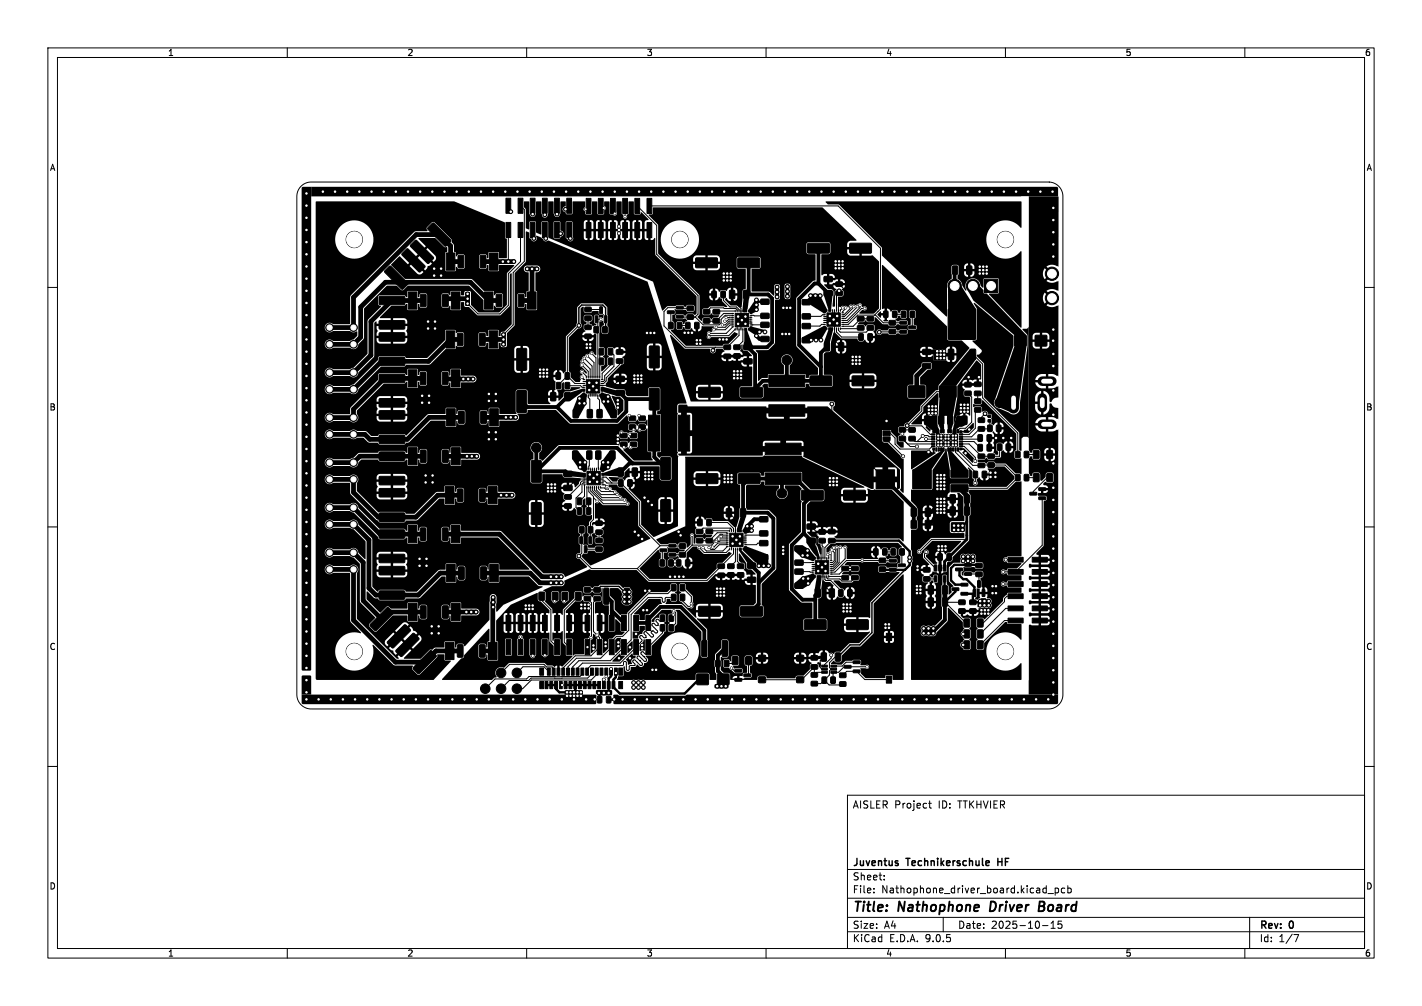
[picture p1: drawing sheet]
<svg xmlns="http://www.w3.org/2000/svg" width="297mm" height="210mm" viewBox="0 0 297 210" stroke-linecap="round" stroke-linejoin="round" font-family="sans-serif">
<defs><g id="words">
<g font-size="2.8">
<text x="178" y="190.9">Title:</text>
<text x="187.7" y="190.9">Nathophone</text>
<text x="207.6" y="190.9">Driver</text>
<text x="218.6" y="190.9">Board</text>
</g>
<g font-size="2.1">
<text x="178" y="169">AISLER Project</text>
<text x="196" y="169">ID:</text>
<text x="200.2" y="169">TTKHVIER</text>
<text x="178" y="184">Sheet:</text>
<text x="178" y="181.2">Juventus</text>
<text x="189.5" y="181.2">Technikerschule</text>
<text x="209.1" y="181.2">HF</text>
<text x="178" y="186.7">File:</text>
<text x="184.1" y="186.7">Nathophone_driver_board.kicad_pcb</text>
<text x="178" y="196.9">KiCad</text>
<text x="178" y="194.1">Size:</text>
<text x="184.7" y="194.1">A4</text>
<text x="185.7" y="196.9">E.D.A.</text>
<text x="193.3" y="196.9">9.0.5</text>
<text x="200" y="194.1">Date:</text>
<text x="207" y="194.1">2025-10-15</text>
<text x="263" y="194.3">Rev:</text>
<text x="263" y="196.9">Id:</text>
<text x="267.1" y="196.9">1/7</text>
<text x="269.4" y="194.3">0</text>
</g>
<g font-size="1.8">
<text x="35" y="11.9">1</text>
<text x="85" y="11.9">2</text>
<text x="135" y="11.9">3</text>
<text x="185" y="11.9">4</text>
<text x="235" y="11.9">5</text>
<text x="285" y="11.9">6</text>
<text x="10.3" y="35.9">A</text>
<text x="285.4" y="35.9">A</text>
<text x="10.3" y="85.9">B</text>
<text x="285.3" y="85.9">B</text>
<text x="10.3" y="135.9">C</text>
<text x="285.3" y="135.9">C</text>
<text x="10.3" y="185.9">D</text>
<text x="285.3" y="185.9">D</text>
<text x="35" y="199.9">1</text>
<text x="85" y="199.9">2</text>
<text x="135" y="199.9">3</text>
<text x="185" y="199.9">4</text>
<text x="235" y="199.9">5</text>
<text x="285" y="199.9">6</text>
</g>
</g></defs>
<g fill="none" stroke="#000" stroke-width=".21">
<path d="M10 10h277v190h-277zM12 12h273v186h-273zM60 10v2M110 10v2M160 10v2M210 10v2M260 10v2M62.9 38.9a3 3 0 0 1 2.1-.9h154a3 3 0 0 1 3 3v104a3 3 0 0 1-3 3h-154a3 3 0 0 1-3-3v-104a3 3 0 0 1 .9-2.1zM106.2 48v6.6M108.7 48v6.6l-2.5 2.6v6.6l-1.8 1.7h-4.6l-2.1-2.1M108.7 43l.8 .8v10.8l-2.3 2.3v10.9l-2 2.1M113.8 49.6l.2 .2"/>
<path d="M130.6 43v2.2M133.1 43l4.1 4.1v6l8.6 8.6v3.9l-.6 .6M135.6 43h39.5l8.8 8.8v12.7l-1.2 1.3M175.3 59.3l1.2 1.3v1.4l-1.4 1.4v2.3l-.3 .3M10 60h2M118.5 78.5l1.6 1.6h2.1M118.5 78.5l-1.8 1.8v.2M120.9 67.9l-2.4 2.5v8.1M121.5 76.2l1.4 1.3v1.5M121.5 77.6l1 .9v.5M121.5 78.7l.5 .6M121.7 75.4l1.6 1.6v2"/>
<path d="M121.8 79.7h1.1l1.6 1.6v1.5M121.8 79.3h.4M122 74.8l1.7 1.6v2.6M122.7 74.3l1.4 1.4v3.3M122.8 66.4v1.9M122.8 64.6h2.6l.1 .2M123.6 73.8l.9 .9v4.3M125.5 66.7l-.9-.1 .3 .3v12.1M125.6 79.3h.4M125.6 73.4l-.3 .4v5.2M127.5 73.4l.7 .7v2.4l-1.9 1.9v1l-.3 .3h-.4M127.5 75.4v.8l-1.7 1.7v1.4"/>
<path d="M129.4 75.4v.7l-2.8 2.8v.6l-.5 .6h-.5M129.5 79.1l-1.3 1.4h-4.1l-.8 .8v1.5M140.1 65.2v2.8M141.9 68h1.8M144.2 64.4l-4.7-.2-.8 .8v3l4.4 4.5h8.8l2.5-2.5v-1.5M147.6 65.3h.3M147.6 65.1l.8-.8h2.7l.2 .1h2.4l.3 .3v.4M148.1 67.1h2M149.5 72.5l-.6 .7M151 61.5l.1 1.2 1.4 1.4h1.3l.6 .5v.5M152.9 68.2h.4M152.9 61.5v1l1.9 1.8v2.3l.8 .8h1.5"/>
<path d="M153 65.8h.1M153.1 68.2l-1.4 1.4h-3.6M153.3 65.4h-2.1l-1.6 1.6M153.3 65.8h-1.8l-.9 .9v.7l-.4 .4h-3.3l-1.7-1.6-3.2-.1M153.3 66.2l-1.6 .1M153.3 66.6h-1.1l-.4 .5h-.4M153.3 67h-1l-.8 .8h-.6M153.3 67.4h-.9l-.9 .9h-1.9M153.3 67.8h-.8l-1 1h-2.4M153.6 68.7l-1.4 1.4h-3.9l-.3 .2M153.6 64.7v.4M153.6 68.5v.4"/>
<path d="M153.6 64.9h-3.3l-.2 .3M154.8 67v1.9M155.2 66.6h1.9M155.2 67h1.9M155.2 64.7v.4M155.2 68.5v2.8l-1.3 1.2M155.6 64.7v.4M155.6 68.5v.4M156 64.7v.4M156 68.5v.4M156.4 64.7v.4M156.4 68.5v.4"/>
<path d="M156.7 65.4h.4M156.7 65.8l3.1 .1M156.7 68.2h.4M157.1 66.2h-1.5l-1.6 1.6v1.1M157.2 67.8h.1M159.8 67.8h-3.1M172 68.1h.4M172 66.9h1.9M172 66.1h1.5l.8 .8v4.1l1.4 1.4M172 65.3h.4M172.4 67.7h-.8l-.4 .4h-2.8M172.4 65.7h-.6l-.4 .3h-3"/>
<path d="M172.7 64.6v.4M172.7 68.4v.4M173.1 64.6v.4M173.1 68.4v.4M173.5 64.6v.4M173.5 68.4v.4M173.9 64.6v1.9h-1.9M173.9 68.4v.4M174.3 64.6v1.9l-.8 .8h-1.5M174.7 68.4v.9l1.1 1.1h4M175.1 68.4v.5l.4 .4h5.4l.9-.9M175.3 61.2l-.6 .6v3.2"/>
<path d="M175.5 64.6v.4M175.5 68.4v.4M175.8 65.3h.4M176 64.3l-.5 .5M176.6 64.3l-.6 .7v.3M177.7 64l-.2 .4-1.2 1.3h-.5M178.3 64l-2 2.1h-.5M179.1 64l-2.5 2.5h-.8M179.6 63.7v.5l-2.7 2.7h-1.1M179.8 68.4l-.2 .2h-4.1M180.6 64.4h-.6l-3 2.9h-1.2M181.8 66.5h-2l-1.6 1.6h-2.4"/>
<path d="M186.9 65.6h1.8M188.7 67.4h-4.2l-1.6-1.6h-3.8l-1.9 1.9h-1.4M188.7 69.3h-5.1M190.6 65.6l-.1 2.7M202.3 78.7l-.1 .2v1.4M203.2 74l2 2v7.1l7.4 7.3v4.5M204.5 78.7l-.3 .3v1.2M285 60h2M118.5 80.5h2.8l.3 .4h.6M121.8 80.5h1.9M121.8 81.3h.4M121.8 81.7h.4"/>
<path d="M121.8 82.1h.4M121.9 99.6h.4M121.9 99.2h.4M121.9 98.8h.4M121.9 98.4h.4M122.5 82.4v.4M122.6 97.7v.4M122.9 82.4v.6l.3 .3v3.1M123.1 95l-.1 3.1M123.4 97.7v1.5l1.6 1.6h1.1M123.7 80.9v1.9M123.8 97.7v1.9"/>
<path d="M124.1 80.9v1.9M124.2 97.7v1.9M124.6 97.7v1.5l-.8 .8h-3.3l-1.9 1.9M124.9 82.4v.8l.3 .3v2.9M125 95v3.1M125.3 82.4v.4M125.4 97.7v.4M125.6 80.9h.4M125.6 81.3h.4M125.6 81.7h.4M125.6 82.1h.4M125.6 80v.1"/>
<path d="M125.7 99.6h.9l1.2 1.2M125.7 99.2h.4M125.7 98.8h.4M125.7 98.4h.4M130.3 92.8v.5M173.7 84.3v4.6l11.2 11.2M185.2 87.9v1.3M185.2 91.8l3.4 3.5M185.2 90.4h.7l1 1v1.3l1.1 1h6.1l.6-.5h.2M188.5 90.5v.1M188.5 91.6l1.6 1.6h1.4M189.6 92.7h5.3"/>
<path d="M190.5 91.6l.6 .6h3.8M190.5 89.7h-2v.8M193.4 91.7h1.5M194.9 91.2h-.9l-.2-.3h-1l-1.3 1.3M194.9 91.2h.1M198 81.8h-2.4l-3.1 3v1l-3 3 3 .1 1.8 1.8h.6M199.6 93.8v.6l4.1 4.2v2.2M200.1 93.8v.3l3.1 3.1 6.7-.1 2.7 2.6-2.2 2.2h-10M200.7 92.2h2.7l1.3 1.3M200.7 93.2h.7l2.3 2.3v.8M200.7 92.7h1.7l2.6 2.6h3.8v-2M200.9 91.2h.1"/>
<path d="M202.2 82.1l.7 .8v5.2l-1.2 1.3h-1.2l-.4 .6M204.2 82.1v1.6M204.2 85.6l-.5 .5v3.3l-1.3 1.3h-1.7M204.7 91.4l-.2 .3h-3.8M206.7 86.9h-.4l-.6-.5-.7 .7v.6M206.8 88h.1M206.8 88v1.4l-.2 .1h-2l-1.7 1.7h-2.2M208.6 89.4v1.5l-.6 .5M211.2 91.4h-4.6v2.1M214.4 99.7h2M214.4 94.9h2M219.2 99.7h-.5l-2.9 2.9v.5"/>
<path d="M10 110h2M121.5 110.6v4.9l-.6 .6 2.6 2.6h9.6M121.9 101.2h.4M122.1 101.2v2.4l-1.1 1M122.3 100.8h-.5l-.2 .3v1.6l-1.3 1.3v2l.7 .7M122.3 100.4h-.7l-.4 .4v.3l-2.6 2.6M122.3 114.7h2.8M122.6 101.5v2.8l.3 .3v2.1M123 101.5v1.2l1 .9v4.9l-.7 .6v3.7M123.4 101.5v1l2.6 2.7h5.1M123.8 101.5v.9l1.9 2h4.7M124 103.9l.7 .7"/>
<path d="M124.2 101.5v.8l1.5 1.6h3.8M124.2 100h1.9M124.6 101.5v.8l1 1h3.3M125 101.5v.5l.6 .6h2.7l.1 .1M125.1 111.1v1.7M125.4 101.5v.4M125.4 101.7l.1 .2h.7l.3 .2h.9M125.7 101.2h.7l.3 .4M125.7 100.4h.6l.4 .4h3l3.9 4v4.9l4.3 4.2M137.9 113.9l-4.8 4.8M137.9 113.9l4.6 .1M138.6 114.9l-.3 .2v2.4"/>
<path d="M140.1 117.5h1.7M140.4 115.8h.1M144.5 111.8l.1 2M144.6 113.8l-2.1 2h-2.1M146 114.3l1.1 1.1h4.6l.7-.8M146.1 111l.7-.8h5.7l.3 .4v.4M148.1 109.1h3.9l1.2 1.2v.7M150.1 112.5h2M150.1 112.5h.1M150.6 112l1.5 .1M151.7 111.3h.4M151.7 113.3h.4"/>
<path d="M151.7 114.1h.4M151.9 111.3l-2.1-.1-1.7 1.7h-2M151.9 113.3l-1.9 .1-.9 .8h-.3M151.9 114.1l-.9 .9h-3.4l-.8-.7M152.1 111.7h-1.1l-.2-.2h-.4l-1.3 1.4v.4l-.5 .5h-4M152.1 112.9l-2.5 .1M152.1 113.7h-1.9l-1 1h-.7l-.4-.4M152.2 107l1.4 1.4v4.1l.4 .4h1.9M152.4 110.6v.4M152.4 114.4v.4M152.4 110.8h-4.1l-.2 .2M152.5 110.3h.1"/>
<path d="M152.7 110.5h.1M153.2 114.4v1.2l-5.5 5.6h-12.1l-2.5-2.5M153.6 114.4v2.9l-.9 .9M154 112.5h1.9M154 110.6v.4M154 114.4v2.8l.7 .7v.3M154.4 110.6v.4M154.4 114.4v.4M154.8 110.6v.4M154.8 114.4v.4M155.2 110.6v.4M155.2 114.4v.4"/>
<path d="M155.5 111.3h.4M155.5 114.1h.4M155.9 112.1h-1.5l-1.6 1.6v1.1M155.9 113.3h-1.2l-.2 .2M159.5 111.4l-.3 .3h-3.7M159.5 113.4h-1.2l-.3 .3h-2.5M166.9 119.3l3.1 .1M169.2 117.4v.1M169.4 109.9l1.2 1.2v2.6l.9 .9v3.6h-1.9M169.6 119.8h.4M169.6 118.6h1.9M169.6 117.8h1.5l.8 .8v3.3l1.8 1.9"/>
<path d="M169.6 117h.4M170 117.4l-3.1 .1M170.3 116.3v.4M170.7 116.3v.4M171.1 116.3v.4M171.7 112.9v1l.2 .2v2.6M172.7 116.3v1.1l-1.6 1.6h-1.5M172.9 115.8h.2v.9M173.4 117h.4M173.4 115.5l.2 .3v1.2M173.7 114.8l.5 .5v1.8l-.3 .3h-.5M173.7 112.9l-1.4 1.4v2.4"/>
<path d="M174.2 114.4l.4 .5v2.3l-.7 .6h-.5M174.8 114.3l.1 .4v2.6l-.9 .9h-.6M175.5 114.3l-.2 .1v3l-1.2 1.2h-.7M176.5 114.3v2.3l-2.4 2.4h-.7M178.6 118.7h-2.1l-1.2 1.1h-1.9M184.8 115.2h1.8M186.5 117.1l-9.7-.1-2.4 2.4h-1M188.4 115.2v2.8M193.5 115.3l-.4 .3v.7l2.3 2.3M201.9 112.6h-7.3l-2.6 2.6M202.2 119.8l2.3 .1v2M210.1 116.8h3"/>
<path d="M217.7 104v9.8l-5.6 5.6h-2.6M285 110h2M108.7 133h.1M108.7 133v2.1M113.2 124.5v.8l1.9 2v6.5l1.2 1.3M120.8 124.5l-2.9 2.9v6.7l1 1M122.7 125l.8 .8v7.2l-.8 .8v1.3M124.7 125l-.7 .7v6.1l1.2 1.3v2l-1.8 1.8h-3.3l-2.5 2.5v.8M127.6 139.6v.6M127.6 139.6h.1M127.8 135.1l-2.3 2.3h-5.1l-1.8 1.8v1M127.8 135.1h.1"/>
<path d="M133.2 138.3h.1M133.6 137.9h.1M134 137.5h.1M134.5 137.1h.1M134.8 133.1h-.3l-.5-.4-.3 .1-.1 .3 .5 .5v.2l-4.6 4.6h-7.8l-1.1 1.1v.7M134.8 133.1h.1M136.1 131.8l-.1 .3 .5 .5-.1 .3M136.1 131.8h.1M136.4 132.9l-.3 .1-1.3-1.2-.3 .4 .4 .6-.1 .3M137.3 130.5l-.2 .1-.6-.5-.4 .3 1.2 1.3v.3l-.3 .2-.6-.5-.3 .1M137.3 130.5h.1M138.4 129v.5l-.3 .3-.7-.5-.4 .1v.3l.5 .5-.2 .3"/>
<path d="M138.4 131.1v1l-3 3v1l-.5 .4-.7-.5-.3 .3v.2l1.1 1.1v.3l-.4 .2-1.1-1.2-.4 .2v.3l1.1 1.1-.2 .4h-.2l-1.3-1.2-.3 .4 .4 .5v.3l-1.1 .1-.1 .8-.2 .1-.4-.1v-1.5l-.3-.2-.2 .1-.1 .6-.2 .1h-6.6l-.8 .8v.5M140.7 124.7h-1.6l-.2 .9-.2 .1-.3-.1-.1-.7-.2-.2h-2.7l-3.6 3.6v5.3l-4.3 4.3h-6.6l-1.3 1.3v1M140.7 122.7l-1.2 1.2h-4.1l-4.1 4.1v3.6l-1.3 1.2h-1.2l-1 1v1.3M140.7 127.5l.4 .4v2.2l-.9 1M142.5 122.7l1.9 1.8v1.5M142.5 124.7v.7l1.2 1.2h.7M152.8 139.4l.6 .6h.8M153.5 137.9l-.6 .6h-1.1M156.3 137.9v2.8l-.2 .3M170.3 120.1v.4M170.7 120.1v.4M171.1 120.1v.4"/>
<path d="M171.5 120.1v.4M172.1 137.2l-.8 .7v1.4l.4 .4h.5M172.3 120.1v.9l.2 .2h1l2.1 2.1v.5M172.7 120.1v.5l.2 .3h2.5l.5 .4h1.9l.8-.7M173.1 120.1v.4M173.1 120.3h3.2l.2 .3M173.6 139.7h.5M173.6 139.7l-.4 .4v.8l-1.8 1.8h-1.3M173.6 136.8v.6l-1.4 1.4v.3M175 137.2h-.6l-1.2 1.2v.9l.4 .4M178.9 138.2h-2.2l-.8 .9h-1.8M181.1 139.2h-4.8l-1.2 1.2h-1l-.1 .1v1.5"/>
<path d="M195.4 120.8l-1.9 .1M200.9 125.7h-3.5l4.3 4.3h.2M209.5 121.9h2.6M212.1 124.5h-1.8l-.5 .5v.6l-4.4 4.4h-.7M212.1 129.5h-2.3l-5.1 5.1M212.1 127h-2l-5.4 5.3M114.6 140.2l-1-1h-4.4l-1.2 1.3M115.6 140.2v-.7l-.3-.3h-1.1l-.6-.5h-7.2l-1.7 1.8M116 141.2v.1M117.2 141.2v.1M117.4 143h-.3M121.6 140.2v.5l-.5 .5h-10.6l-.5 .5h-6.6l-2 2.1"/>
<path d="M123.6 140.2v.5l-.9 .9h-11.8l-.5 .5h-4l-1.7 1.7M124.6 140.2v.6l-1.1 1.2h-12.5l-1.8 1.8h-1.2M126.1 141.9v1.1M126.6 140.2v1M172.2 142l1 1h2.6l.2-.2M172.2 140.4h-1.6l-.5 .5v-1.7l-2.7 2.7h-8.2M176 141l.8-.9h2.1l1.7 1.8h5.1M10 160h2M177 166h108v32h-108zM194 167.7h.5M194.2 167.2v1.3l.3 .2M285 160h2"/>
<path d="M60 198v2M110 198v2M160 198v2M177 194.5h108M177 191.5h108M177 187.5h108M177 181.5h108M182.5 186.3v.1M182.5 185.5v.1M184.7 183.6v.1M184.7 182.8v.1M197 191.5v3"/>
<path d="M210 198v2M217.7 193.2h1.2M218.9 186.5h1.1M219.5 193.8h.9M219.5 192.7l.5-.4v1.5M220.4 185.4v1.5M220.4 185.5l.4-.1 .3 .3-.1 .6h-.6M221.7 192.3h-.7v.7l.2-.1h.5l.1 .3-.1 .5-.2 .1-.5-.1M222.4 185.5l-.4-.1-.3 .3 .1 .6h.6M223 185.5l.5-.1 .2 .3-.1 .6h-.6M223 184.9v1.5M260 198v2"/>
<path d="M261 191.5v6.5M270.2 195.1h1l-.6 1.5"/>
<circle cx="74" cy="50" r="1.7"/>
<circle cx="142" cy="50" r="1.7"/>
<circle cx="210" cy="50" r="1.7"/>
<circle cx="74" cy="136" r="1.7"/>
<circle cx="142" cy="136" r="1.7"/>
<circle cx="210" cy="136" r="1.7"/>
</g>
<path d="M207 188.2l-.3 2h.5M217.1 189.2h.6M217.7 189.2l.3 .1M217.8 188.2h-.6l-.3 2 1-.1M217.9 189.1l-.2 .1" fill="none" stroke="#000" stroke-width=".4"/>
<path d="M120.9 67.9v-3.6l.6-.6h4.4l.6 .6v4.4l-.1 .1M190 118l-7.9 7.8v6.3l-2.5 2.5h-2.1l-2.5 2.6M122.7 123.1h2l.7-.7h3.9l1.1 1.2M206.6 179.8v.2l-.7 .2M208.4 179.2v1.5M208.4 179.9h.9" fill="none" stroke="#000" stroke-width=".3"/>
<g fill="#000" stroke="#000" stroke-width=".21">
<path d="M81.3 55.6h.4l3.5 3.5-.1 .3-1 1-.3-.1-3.5-3.5 .1-.3zM84 52.9l.9-.9 .3-.1 3.5 3.6 .1 .2-1 1-.3 .1-3.5-3.5zM85.8 51.1l.9-.9h.3l3.5 3.5 .1 .2-1 1-.3 .1-3.5-3.5zM89.4 47.5l.9-.9 .3-.1 3.5 3.6 .1 .2-1 1-.3 .1-3.5-3.5zM93.2 52.8h1.8v3.6h-1.8zM95.7 53.4l.9-.1 .3 .1v2.3l-.2 .2h-.8l-.2-.1zM100.4 53.4l.9-.1 .2 .1v2.3l-.2 .2h-.8l-.2-.1zM102.2 52.8h1.8v3.6h-1.8zM105.7 46.4h1v3.2h-1zM105.7 41.4h1v3.1h-1zM108.2 46.4h1v3.2h-1zM108.2 41.4h1v3.1h-1z"/>
<path d="M110.8 46.4h1v3.2h-1zM110.8 41.4h1v3.1h-1zM113.3 46.4h1v3.2h-1zM113.3 41.4h1v3.1h-1zM115.8 46.4h1v3.2h-1zM115.8 41.4h1v3.1h-1zM118.4 46.4h1v3.2h-1zM118.4 41.4h1v3.1h-1zM122.4 46.5h1v3.1h-1zM122.4 41.4h1v3.2h-1zM125 46.5h1v3.1h-1zM125 41.4h1v3.2h-1z"/>
<path d="M127.5 46.5h1v3.1h-1zM127.5 41.4h1v3.2h-1zM130.1 46.5h1v3.1h-1zM130.1 41.4h1v3.2h-1zM132.6 46.5h1v3.1h-1zM132.6 41.4h1v3.2h-1zM135.1 46.5h1v3.1h-1zM135.1 41.4h1v3.2h-1zM145.3 53.9l4.4-.1 .2 .3-.1 1.7-.2 .1h-4.2l-.1-.2zM154.1 53.9l4.4-.1 .2 .3-.1 1.7-.2 .1h-4.2l-.1-.2zM168.7 50.8h4.4l.1 .2v1.7l-.2 .2-4.2-.1-.2-.2zM172.1 57.8l1.6-.1 .2 .2v.8l-.3 .1h-1.4l-.1-.2z"/>
<path d="M174.6 58.9l1.2-.1 .2 .3v.6l-.3 .1h-1l-.2-.2zM177.5 50.8h4.4l.1 .2v1.7l-.2 .2-4.2-.1-.2-.2zM199 55.6l.8-.1 .2 .1 .1 1.4-.2 .3h-.7l-.3-.2zM201.9 55.6l.9-.1 .2 .1v1.4l-.1 .3h-.8l-.2-.2zM79.2 67l5.2-.1 .2 .3-.1 1.4-.2 .1h-5l-.1-.2zM79.2 61.9l5.2-.1 .2 .3-.1 1.4-.2 .1h-5l-.1-.2zM79.2 78.2l5.2-.1 .2 .2-.1 1.4-.2 .2h-5l-.1-.3zM79.2 74.6h5.2l.2 .2-.1 1.4-.2 .1h-5l-.1-.2zM79.2 69.5h5.2l.2 .2-.1 1.4-.2 .1h-5l-.1-.2zM85.3 60.9h1.8v3.6h-1.8zM85.3 77.2h1.8v3.6h-1.8zM87.8 77.7h.9l.3 .1v2.3l-.2 .2h-.8l-.2-.1z"/>
<path d="M87.9 61.5l.9-.1 .2 .2v2.2l-.1 .2-.9 .1-.2-.2zM92.5 77.7h.9l.2 .1v2.3l-.2 .2h-.8l-.2-.1zM92.5 61.5l.9-.1 .2 .2v2.2l-.1 .2-.8 .1-.3-.2zM93.2 69.1h1.8v3.6h-1.8zM94.3 60.9h1.8v3.6h-1.8zM94.3 77.2h1.8v3.6h-1.8zM95.6 69.6l.9-.1 .2 .2v2.2l-.1 .3h-.8l-.3-.2zM100.2 69.6l.9-.1 .2 .2 .1 2.2-.2 .3h-.8l-.3-.2zM101.2 60.9h1.8v3.6h-1.8zM102.2 69.1h1.8v3.6h-1.8zM103.7 61.5l.9-.1 .2 .2v2.2l-.1 .2-.8 .1-.3-.2zM108 72.8l1.8-.1 .2 .2v4.2l-.1 .2h-1.7l-.3-.1z"/>
<path d="M108.3 61.5l.9-.1 .2 .2 .1 2.2-.2 .2-.8 .1-.2-.2zM110.2 60.9h1.8v3.6h-1.8zM116.2 77.8h.6l.3 .1v1.1l-.2 .2h-.6l-.2-.1zM118.1 77.8h.6l.3 .1v1.1l-.2 .2h-.6l-.2-.1zM122.2 69.8l1.2-.1 .1 .3v.5l-.2 .2h-1l-.2-.3zM122.2 67.9h1.2l.1 .2v.6l-.2 .1h-1l-.2-.2zM122.2 66l1.2-.1 .1 .3v.6l-.2 .2-1-.1-.2-.2zM122.2 64.2l1.2-.1 .1 .3v.6l-.2 .1h-1l-.2-.2zM122.5 79.3h2.8v2.8h-2.8zM124.3 66h.6l-.1 1.4-.5-.1zM124.1 68.2l.7-.1 .2 .2v1l-.1 .2h-.6l-.3-.1zM125.2 74.8l.7-.1 .2 .2v1l-.1 .2-.6 .1-.3-.2z"/>
<path d="M125.2 72.8l.7-.1 .2 .1v1.1l-.1 .2h-.6l-.3-.1zM125.3 64.1h.5l-.1 1.4-.4-.1zM126.2 66h.6l-.1 1.4-.5-.1zM125.9 68.2l.7-.1 .2 .2 .1 1-.2 .2h-.6l-.2-.1zM127.1 74.8l.7-.1 .2 .2v1l-.1 .2-.6 .1-.3-.2zM127.1 72.8l.7-.1 .2 .1v1.1l-.1 .2h-.6l-.3-.1zM128.7 78.6l1.6-.1 .1 .3v.7l-.2 .2-1.4-.1-.2-.2zM128.8 74.9h1.2l.1 .2v.6l-.2 .2h-1.1l-.1-.3zM128.8 73h1.2l.1 .2v.6l-.2 .2h-1.1l-.1-.3zM135.7 72.3l1.8-.1 .2 .2v4.2l-.2 .2h-1.6l-.3-.1zM139.7 67.3h.7l.2 .1v1l-.1 .2-.7 .1-.2-.2zM139.4 64.9h1.4v.5l-1.3 .1z"/>
<path d="M141.5 67.3h.7l.2 .1v1l-.1 .2-.6 .1-.3-.2zM141.3 65.9l1.3-.1 .1 .5-1.4 .1zM141.3 64l1.3-.1 .1 .5-1.4 .1zM143.3 67.3h.6l.2 .1 .1 1-.2 .2-.6 .1-.2-.2zM143.5 63.9h1.2l.2 .2v.6l-.3 .2h-1l-.1-.3zM143.5 65.8l1.2-.1 .2 .2v.6l-.3 .2h-1l-.1-.2zM145.1 67.3h.7l.2 .1v1l-.1 .2-.6 .1-.2-.2zM146.9 66.6l1.2-.1 .2 .2v.6l-.3 .2h-1l-.2-.3zM146.9 64.7l1.2-.1 .2 .2v.6l-.3 .2h-1l-.2-.3zM149 66.6l1.2-.1 .1 .2v.6l-.2 .2h-1.1l-.1-.3zM149 64.7l1.2-.1 .1 .2v.6l-.2 .2h-1.1l-.1-.3zM148.7 60.8l.7-.1 .2 .2v1l-.1 .3h-.6l-.2-.2z"/>
<path d="M150.6 60.8l.7-.1 .2 .2v1l-.1 .3h-.6l-.2-.2zM151.2 72.1l1.3-.1 .1 .2v.6l-.2 .2h-1.1l-.1-.3zM151.2 74l1.3-.1 .1 .2v.6l-.2 .2h-1.1l-.1-.3zM153.3 73.9l1.2-.1 .1 .3v.6l-.2 .1h-1l-.2-.2zM153.3 72h1.2l.1 .2v.6l-.2 .2h-1l-.2-.2zM152.4 60.6h.8l.3 .1v1.4l-.2 .2-.7 .1-.2-.2zM153.6 65.4h2.8v2.8h-2.8zM155.4 60.6h.8l.2 .1v1.4l-.1 .2-.8 .1-.2-.2zM155.4 72l1.6-.1 .1 .3v.7l-.2 .2-1.4-.1-.2-.2zM155.4 74.9h1.6l.1 .2v.8l-.2 .1h-1.4l-.2-.2zM158.9 65.4h1.6l.2 .2-.1 .8-.2 .1h-1.4l-.1-.2zM158.9 62.5l1.6-.1 .2 .3-.1 .7-.2 .2-1.4-.1-.1-.2z"/>
<path d="M158.9 67.3h1.6l.2 .2-.1 .7-.2 .2h-1.4l-.1-.3zM158.9 70.3l1.6-.1 .2 .2-.1 .8-.2 .1h-1.4l-.1-.2zM160.6 78.3h7.5v2.4h-7.5zM167.6 65.5h1.5l.2 .2v.8l-.2 .1h-1.4l-.2-.2zM167.6 62.6l1.5-.1 .2 .3v.7l-.2 .2-1.4-.1-.2-.2zM167.6 67.6l1.5-.1 .2 .2v.8l-.2 .1h-1.4l-.2-.2zM167.6 70.5h1.5l.2 .2v.7l-.2 .2h-1.4l-.2-.3zM169.2 78.5h4.4l.1 .2v1.7l-.2 .2-4.2-.1-.1-.2zM172.2 71.6l.8-.1 .3 .1v1.4l-.2 .3h-.7l-.2-.2zM172.1 60.7h1.6l.2 .2v.7l-.3 .2h-1.4l-.1-.3zM174.6 60.8l1.2-.1 .2 .3v.6l-.3 .1h-1l-.2-.2zM175.2 71.6l.8-.1 .2 .1v1.4l-.1 .3h-.8l-.2-.2z"/>
<path d="M172.7 65.3h2.8v2.8h-2.8zM178 78.5h4.4l.1 .2v1.7l-.2 .2-4.2-.1-.2-.2zM179.4 69.7l.7-.1 .2 .2v1l-.1 .3h-.6l-.2-.2zM179.1 66.1h1.2l.2 .2v.6l-.3 .1h-1l-.2-.2zM179.1 68h1.2l.2 .2v.6l-.3 .1h-1l-.2-.2zM181.3 69.7l.7-.1 .2 .2v1l-.1 .3h-.6l-.2-.2zM181.1 66.1h1.3l.1 .2v.6l-.2 .1h-1.1l-.1-.2zM181.1 68h1.3l.1 .2v.6l-.2 .1h-1.1l-.1-.2zM184.6 65l.6-.1 .3 .2v1l-.2 .2h-.5l-.3-.1zM185.7 68.8l1.2-.1 .2 .2v.7l-.3 .1h-1l-.1-.2zM185.7 66.9h1.2l.2 .2v.6l-.3 .2h-1l-.1-.3zM186.5 65l.6-.1 .2 .2 .1 1-.2 .2h-.6l-.2-.1z"/>
<path d="M188 67.1h1.3l.1 .5-1.4 .1zM188 69h1.3l.1 .5-1.4 .1zM188.3 65l.7-.1 .2 .2v1l-.1 .2h-.6l-.3-.1zM189.8 68.1l1.4-.1 .1 .5-1.4 .1zM190.1 65l.7-.1 .3 .2v1l-.2 .2h-.6l-.2-.1zM192.7 75.9l1.6-.1 .1 .3v.7l-.2 .2-1.4-.1-.1-.2zM192.7 73l1.6-.1 .1 .3v.7l-.2 .1h-1.4l-.1-.2zM198.1 64.5h5.6v6.3h-5.6zM198.1 72.9h.9l.2 .1v1.8l-.1 .2-.8 .1-.2-.2zM202.7 72.9h.9l.2 .1v1.8l-.2 .2-.7 .1-.3-.2zM205.6 58.3h2.8v2.8h-2.8zM211.9 70h2.4v2.2h-2.4z"/>
<path d="M216.2 70h2.4v2.2h-2.4zM79.2 90.9l5.2-.1 .2 .3-.1 1.4-.2 .1h-5l-.1-.2zM79.2 85.8l5.2-.1 .2 .3-.1 1.4-.2 .1h-5l-.1-.2zM79.2 83.3l5.2-.1 .2 .2-.1 1.4-.2 .2h-5l-.1-.3zM79.2 94.4l5.2-.1 .2 .3-.1 1.4-.2 .1h-5l-.1-.2zM85.3 93.5h1.8v3.6h-1.8zM87.9 94l.9-.1 .2 .2v2.2l-.1 .3h-.9l-.2-.2zM92.5 94l.9-.1 .2 .2v2.2l-.1 .3h-.8l-.3-.2zM93.3 85.3h1.8v3.6h-1.8zM94.3 93.5h1.8v3.6h-1.8zM95.8 85.9l.9-.1 .3 .2v2.2l-.2 .2h-.8l-.2-.1zM100.5 85.9l.9-.1 .2 .2v2.2l-.1 .2h-.9l-.2-.1z"/>
<path d="M102.3 85.3h1.8v3.6h-1.8zM108 81.6l1.8-.1 .2 .2v4.2l-.1 .2h-1.7l-.3-.1zM111 96.2l1.8-.1 .2 .2 .1 4.1-.2 .3h-1.7l-.2-.2zM115 82l.9-.1 .2 .2v1.4l-.1 .2h-.8l-.2-.2zM116.2 79.9l.7-.1 .3 .2v1l-.2 .2h-.6l-.2-.1zM118.1 79.9l.7-.1 .2 .2v1l-.1 .2h-.7l-.2-.1zM118 82l.8-.1 .3 .2v1.4l-.2 .2h-.7l-.3-.2zM117.8 98.4l1.6-.1 .1 .3v.7l-.2 .2h-1.4l-.2-.3zM119.6 94.2l.9-.1 .2 .2v1.3l-.1 .3h-.8l-.2-.2zM119.7 85.5h.9l.2 .1v1.4l-.1 .2-.8 .1-.2-.2zM122.6 94.2l.8-.1 .2 .2 .1 1.3-.2 .3h-.7l-.3-.2zM122.7 85.5h.8l.2 .1 .1 1.4-.2 .2-.7 .1-.3-.2z"/>
<path d="M124.5 94.2l.8-.1 .2 .2v1.3l-.1 .3h-.8l-.2-.2zM124.7 85.5h.8l.3 .1v1.4l-.2 .2-.7 .1-.2-.2zM127.4 94.2l.8-.1 .3 .2v1.3l-.2 .3h-.7l-.2-.2zM127.7 85.5h.8l.2 .1v1.4l-.1 .2-.8 .1-.2-.2zM128.7 81.5h1.6l.1 .2v.8l-.2 .1h-1.4l-.2-.2zM129.1 97.7h.9l.2 .1v1.4l-.1 .2-.8 .1-.2-.2zM129.7 90.5l1.1-.1 .2 .3v.6l-.2 .1h-1l-.2-.2zM129.7 92.3h1.1l.2 .2v.6l-.2 .2h-1l-.2-.3zM131.5 88.7h1.1l.2 .2v.6l-.3 .2-1-.1-.1-.2zM131.5 86.9l1.1-.1 .2 .3v.6l-.3 .1h-1l-.1-.2zM132.1 97.7h.8l.2 .1 .1 1.4-.2 .2-.7 .1-.3-.2zM131.7 90.5l1.2-.1 .1 .3v.6l-.2 .1h-1l-.2-.2z"/>
<path d="M131.7 92.3h1.2l.1 .2v.6l-.2 .2h-1l-.2-.3zM133.5 88.7h1.2l.1 .2v.6l-.2 .2-1-.1-.2-.2zM133.5 86.9l1.2-.1 .1 .3v.6l-.2 .1h-1l-.2-.2zM135.5 86.7h2.4v7.5h-2.4zM135.7 81.1l1.8-.1 .2 .2v4.2l-.2 .2h-1.6l-.3-.1zM138.1 95.6l1.7-.1 .3 .1v4.2l-.2 .3h-1.7l-.2-.2zM141.7 86.7h2.4v7.5h-2.4zM145.9 80.9h4.4l.2 .2v1.7l-.3 .1h-4.2l-.1-.2zM154.7 80.9h4.4l.2 .2v1.7l-.3 .1h-4.2l-.1-.2zM160.6 84.5h7.5v2.4h-7.5zM159.8 92.5h7.5v2.4h-7.5zM184.5 88.8l.4-.1 .8 .1 .2 .3v.6h-1.5z"/>
<path d="M184.4 90h1.5v1h-1.5zM184.4 91.2h1.5v.7l-.4 .3h-.8l-.2-.3zM183 98.1h3.8v4h-3.8zM187.8 89.3l1.2-.1 .2 .3-.1 .6-.2 .2-1-.1-.1-.2zM187.8 91.1h1.2l.2 .2-.1 .6-.2 .2h-1l-.1-.3zM189.9 89.3l1.1-.1 .2 .3v.6l-.3 .2-1-.1-.1-.2zM189.9 91.1h1.1l.2 .2v.6l-.3 .2h-1l-.1-.3zM189.8 80.6h3.4v2.3h-3.4zM193.1 86.9l.9-.1 .2 .2v1.4l-.1 .2h-.8l-.2-.1zM190.6 98.1h3.9v4h-3.9zM194.6 90.6h.7v.2h-.7zM194.6 91.1h.7v.2h-.7z"/>
<path d="M194.6 91.6h.7v.2h-.7zM194.6 92.1h.7v.2h-.7zM194.6 92.6h.7v.2h-.7zM194.6 93.1h.7v.2h-.7zM194.8 89.9h.4v.4h-.4zM194.8 93.6h.4v.3h-.4zM195.5 89.7h.2v.7h-.2zM195.5 93.5h.2v.7h-.2zM195.6 90.7h1.4v1.1h-1.4zM195.6 92h1.4v1.1h-1.4zM196 93.5h.2v.7h-.2zM196.5 89.7h.2v.7h-.2z"/>
<path d="M196.5 93.5h.2v.7h-.2zM196.9 89.7h.3v.7h-.3zM196.9 93.5h.3v.7h-.3zM197.2 90.7h1.3v1.1h-1.3zM197.2 92h1.3v1.1h-1.3zM196.1 86.9l.8-.1 .2 .2 .1 1.4-.2 .2h-.7l-.3-.1zM198 86.9l.8-.1 .2 .2v1.4l-.1 .2h-.8l-.2-.1zM197.9 89.7h.3v.7h-.3zM197.9 93.5h.3v.7h-.3zM198.4 89.7h.3v.7h-.3zM198.4 93.5h.3v.7h-.3zM198.6 98.1h3.6v1.5h-3.6z"/>
<path d="M198.7 90.7h1.3v1.1h-1.3zM198.7 92h1.3v1.1h-1.3zM199 93.5h.2v.7h-.2zM199.5 89.7h.2v.7h-.2zM199.5 93.5h.2v.7h-.2zM196.3 80.6h3.4v2.3h-3.4zM199.9 89.7h.3v.7h-.3zM199.9 93.5h.3v.7h-.3zM200.4 93.1h.7v.2h-.7zM200.4 92.6h.7v.2h-.7zM200.4 92.1h.7v.2h-.7zM200.4 91.6h.7v.2h-.7z"/>
<path d="M200.4 91.1h.7v.2h-.7zM200.4 90.6h.7v.2h-.7zM200.4 89.9h.4v.4h-.4zM200.4 93.6h.4v.3h-.4zM200.9 86.9l.8-.1 .3 .2v1.4l-.2 .2h-.7l-.2-.1zM201.6 81.7l1.1-.1 .2 .3v.6l-.3 .1h-1l-.1-.2zM201.6 79.9l1.1-.1 .2 .2v.7l-.3 .1h-1l-.1-.2zM203.3 98.4l.7-.1 .2 .2v1l-.1 .3h-.6l-.3-.2zM203.6 81.7l1.2-.1 .1 .3v.6l-.2 .1h-1.1l-.1-.2zM203.6 79.8l1.2-.1 .1 .3v.6l-.2 .1h-1.1l-.1-.2zM204.3 90.8l.7-.1 .2 .2v1l-.1 .2-.6 .1-.3-.2zM204.3 92.8l.7-.1 .2 .2v1l-.1 .3h-.6l-.3-.2z"/>
<path d="M204.3 96.7h1.2l.2 .2v.6l-.2 .2-1.1-.1-.1-.2zM204.3 94.8h1.2l.2 .2v.6l-.2 .2-1.1-.1-.1-.2zM203.6 83.3l1.2-.1 .1 .3v.6l-.2 .1h-1l-.2-.2zM203.6 85.1h1.2l.1 .2v.6l-.2 .2h-1l-.2-.3zM205.2 98.4l.7-.1 .2 .2v1l-.1 .3h-.6l-.3-.2zM204.3 87.3l1.2-.1 .2 .2v.7l-.3 .1h-1l-.1-.2zM204.3 89.1l1.2-.1 .2 .3v.6l-.3 .1h-1l-.1-.2zM206.2 90.8l.7-.1 .2 .2v1l-.1 .2-.6 .1-.3-.2zM206.2 92.8l.7-.1 .2 .2v1l-.1 .3h-.6l-.3-.2zM206.3 88.8l.7-.1 .2 .2 .1 1-.2 .2h-.6l-.2-.1zM206.4 96.6h1.2l.1 .2v.6l-.2 .2h-1l-.2-.3zM206.4 94.8h1.2l.1 .2v.6l-.2 .2-1-.1-.2-.2z"/>
<path d="M206.4 86.6h.5v.5h-.5zM206.4 87.6h.5v.5h-.5zM208.1 88.8l.7-.1 .3 .2v1l-.2 .2h-.6l-.2-.1zM208.3 92.7l.7-.1 .3 .2v1l-.2 .2h-.6l-.2-.1zM210.2 92.7l.7-.1 .2 .2v1l-.1 .2h-.7l-.2-.1zM212.1 94.3l.7-.1 .3 .1v1l-.2 .3h-.6l-.2-.2zM212.1 99.1l.7-.1 .3 .2v1l-.2 .2h-.6l-.2-.1zM214 94.3l.7-.1 .2 .1v1l-.1 .3h-.7l-.2-.2zM214 99.1l.7-.1 .2 .2v1l-.1 .2h-.7l-.2-.1zM215.9 94.1l.9-.1 .2 .2 .1 1.3-.2 .2-.8 .1-.3-.2zM218.7 94.1l.9-.1 .2 .2 .1 1.3-.2 .2-.8 .1-.3-.2zM79.2 107.1h5.2l.2 .2-.1 1.4-.2 .2-5-.1-.1-.2z"/>
<path d="M79.2 102h5.2l.2 .2-.1 1.4-.2 .2-5-.1-.1-.2zM79.2 99.5l5.2-.1 .2 .3-.1 1.4-.2 .1h-5l-.1-.2zM79.2 115.8l5.2-.1 .2 .2-.1 1.4-.2 .2h-5l-.1-.3zM79.2 110.7l5.2-.1 .2 .2-.1 1.4-.2 .2h-5l-.1-.3zM85.3 109.7h1.8v3.6h-1.8zM87.8 110.3l.9-.1 .3 .1v2.3l-.2 .2h-.8l-.2-.1zM92.5 110.3l.9-.1 .2 .1v2.3l-.2 .2h-.8l-.2-.1zM93 101.6h1.8v3.6h-1.8zM93.3 117.8h1.8v3.6h-1.8zM94.3 109.7h1.8v3.6h-1.8zM95.6 102.1h.9l.2 .1v2.3l-.1 .2h-.8l-.3-.2zM100.2 102.1h.9l.2 .1 .1 2.3-.2 .2h-.8l-.3-.2z"/>
<path d="M102 101.6h1.8v3.6h-1.8zM102.3 117.8h1.8v3.6h-1.8zM111 105l1.8-.1 .2 .2 .1 4.1-.2 .3h-1.7l-.2-.2zM118 103.3l1.2-.1 .1 .3v.6l-.2 .1h-1.1l-.1-.2zM118 105.2l1.2-.1 .1 .3v.6l-.2 .1h-1.1l-.1-.2zM117.8 101.4l1.6-.1 .1 .2v.8l-.2 .1h-1.4l-.2-.2zM121.1 110l.7-.1 .2 .1v1l-.1 .3h-.6l-.3-.2zM121.1 112.1h.6l-.1 1.4-.5-.1zM120.6 104l.7-.1 .2 .2v1l-.1 .3h-.6l-.2-.2zM120.6 106h.7l.2 .1v1.1l-.1 .2h-.6l-.2-.1zM122.1 114h.5l-.1 1.4-.5-.1zM122.9 110l.7-.1 .2 .1 .1 1-.2 .3h-.6l-.3-.2z"/>
<path d="M123 112.1h.6l-.1 1.4-.5-.1zM122.5 104l.7-.1 .2 .2v1l-.1 .3h-.6l-.2-.2zM122.5 106h.7l.2 .1v1.1l-.1 .2h-.6l-.2-.1zM122.6 98.4h2.8v2.8h-2.8zM124.5 112.4l1.2-.1 .1 .3v.6l-.2 .1h-1l-.2-.2zM124.5 114.2h1.2l.1 .2v.6l-.2 .2-1-.1-.2-.2zM124.5 108.8h1.2l.1 .2v.6l-.2 .1h-1l-.2-.2zM124.5 110.7l1.2-.1 .1 .3v.5l-.2 .2h-1l-.2-.3zM129.2 100.2l.7-.1 .3 .2v1l-.2 .2-.6 .1-.2-.2zM131.1 100.2l.7-.1 .3 .2v1l-.2 .2-.6 .1-.2-.2zM137.9 116.9l.7-.1 .2 .2v1l-.1 .2h-.6l-.3-.1zM137.9 114.6h1.3l.1 .5-1.4 .1z"/>
<path d="M138.1 104.4l1.7-.1 .3 .1v4.2l-.2 .3h-1.7l-.2-.2zM139.7 116.9l.7-.1 .2 .2 .1 1-.2 .2h-.6l-.2-.1zM139.7 115.6l1.4-.1 .1 .5-1.4 .1zM139.7 113.7l1.4-.1 .1 .5-1.4 .1zM141.3 116.9l.7-.1 .2 .2v1l-.1 .2h-.6l-.2-.1zM141.9 113.5h1.2l.1 .2v.6l-.2 .2h-1l-.2-.3zM141.9 115.4l1.2-.1 .1 .2v.7l-.2 .1h-1l-.2-.2zM143.2 116.9l.7-.1 .2 .2v1l-.1 .2h-.6l-.2-.1zM145.5 112.4h1.2l.1 .2v.6l-.2 .2h-1.1l-.1-.3zM145.5 110.5h1.2l.1 .2v.6l-.2 .2h-1.1l-.1-.3zM145.8 108.4l.6-.1 .3 .2v1l-.2 .3h-.6l-.2-.2zM147.5 112.4h1.2l.2 .2v.6l-.3 .2h-1l-.2-.3z"/>
<path d="M147.5 110.5h1.2l.2 .2v.6l-.3 .2h-1l-.2-.3zM147.7 108.4l.6-.1 .3 .2v1l-.2 .3h-.6l-.2-.2zM145.4 98.9h4.4l.2 .2-.1 1.7-.2 .2h-4.2l-.1-.3zM150 117.8l1.2-.1 .1 .2v.6l-.2 .2h-1l-.2-.3zM150 119.7l1.2-.1 .1 .2v.6l-.2 .2h-1l-.2-.3zM152.4 111.3h2.8v2.8h-2.8zM151.7 106.2l.9-.1 .2 .2v1.4l-.1 .2h-.8l-.2-.1zM152 117.8l1.2-.1 .2 .2-.1 .7-.2 .1h-1l-.1-.2zM152 119.6l1.2-.1 .2 .3-.1 .6-.2 .1h-1l-.1-.2zM154.1 117.8l1.1-.1 .2 .2v.7l-.3 .1h-1l-.1-.2zM154.7 106.2l.8-.1 .2 .2 .1 1.4-.2 .2h-.7l-.3-.1zM156.1 117.6l1.6-.1 .2 .3v.7l-.3 .2-1.4-.1-.1-.2z"/>
<path d="M154.2 98.9h4.4l.2 .2-.1 1.7-.2 .2h-4.2l-.1-.3zM158.7 110.8h1.6l.1 .2v.8l-.2 .1h-1.4l-.2-.2zM158.7 107.9l1.6-.1 .1 .3v.7l-.2 .2h-1.4l-.2-.3zM158.7 112.9l1.6-.1 .1 .3v.7l-.2 .2-1.4-.1-.2-.2zM158.7 115.8h1.6l.1 .2v.8l-.2 .1h-1.4l-.2-.2zM166.1 117l1.5-.1 .2 .2v.8l-.3 .1h-1.4l-.1-.2zM166.1 114l1.5-.1 .2 .3v.7l-.3 .2h-1.4l-.1-.3zM159.8 98.7h7.5v2.4h-7.5zM167.4 102.4l4.4-.1 .2 .3v1.7l-.3 .1h-4.2l-.1-.2zM166.1 118.8h1.5l.2 .2v.7l-.3 .2h-1.4l-.1-.2zM168.6 112.4l1.6-.1 .1 .2v.8l-.2 .1h-1.4l-.2-.2zM168.6 109.4h1.6l.1 .2v.7l-.2 .2h-1.4l-.2-.3z"/>
<path d="M171.1 112.4h1.1l.2 .2v.6l-.2 .2h-1l-.2-.3zM171.1 110.6l1.1-.1 .2 .3v.6l-.2 .2-1-.1-.2-.2zM170.3 117h2.8v2.8h-2.8zM173.1 112.4h1.2l.2 .2-.1 .6-.2 .2-1-.1-.2-.2zM173.1 110.5h1.2l.2 .2-.1 .6-.2 .2-1-.1-.2-.2zM176.2 102.4l4.4-.1 .2 .3v1.7l-.3 .1h-4.2l-.1-.2zM175.9 118.3l1.2-.1 .2 .2-.1 .6-.2 .2h-1l-.2-.3zM177.9 118.3l1.2-.1 .2 .2v.6l-.3 .2h-1l-.2-.3zM182.5 114.6l.7-.1 .2 .2v1l-.1 .2h-.6l-.2-.1zM183.7 118.4l1.1-.1 .2 .3v.6l-.3 .1h-.9l-.2-.2zM183.7 116.6l1.1-.1 .2 .2v.7l-.3 .1h-.9l-.2-.2zM184.4 114.6l.7-.1 .2 .2v1l-.2 .2h-.5l-.3-.1z"/>
<path d="M185.8 116.8h1.3l.1 .5-1.4 .1zM185.8 118.7h1.3l.1 .5-1.4 .1zM186.1 114.6l.7-.1 .3 .2v1l-.2 .2h-.6l-.2-.1zM187.7 117.8l1.3-.1 .1 .5-1.4 .1zM188 114.6l.7-.1 .2 .2v1l-.1 .2h-.7l-.2-.1zM190.4 108.6h.8l.2 .1v1.4l-.1 .3h-.8l-.2-.2zM190.4 106.1l.8-.1 .2 .2v1.4l-.1 .2h-.8l-.2-.1zM192.9 118.5h1.2l.2 .2v.6l-.3 .2-1-.1-.2-.2zM193.3 108.6h.8l.3 .1v1.4l-.2 .3h-.7l-.3-.2zM193.3 106.1l.8-.1 .3 .2v1.4l-.2 .2h-.7l-.3-.1zM195.1 118h.6l-.1 1.2-.5-.1zM196.1 118h.5l-.1 1.2-.4-.1z"/>
<path d="M195.9 115.6h.7l.2 .1v1.1l-.1 .2h-.6l-.2-.1zM197 118h.6l-.1 1.2-.5-.1zM198.6 101.2h3.6v1.5h-3.6zM197.8 115.6h.7l.2 .1v1.1l-.1 .2h-.6l-.2-.1zM198.5 105.9l.8-.1 .2 .1 .1 1.4-.2 .3h-.7l-.3-.2zM198.5 103.3l.8-.1 .2 .2 .1 1.4-.2 .2h-.7l-.3-.1zM199.6 118.6h1.4v.5l-1.3 .1zM201.4 105.9l.9-.1 .2 .1v1.4l-.1 .3h-.8l-.2-.2zM201.4 103.3l.9-.1 .2 .2v1.4l-.1 .2h-.8l-.2-.1zM201.5 119.6l1.3-.1 .1 .5-1.4 .1zM201.5 117.7l1.3-.1 .1 .5-1.4 .1zM203.8 117.6h1.2l.2 .2v.6l-.3 .2h-1l-.1-.3z"/>
<path d="M203.8 119.4h1.2l.2 .2v.6l-.3 .2h-1l-.1-.2zM210.5 118.9h3.2v1h-3.2zM210.5 116.3h3.2v1h-3.2zM215.1 102.8h1.3l.1 .5h-1.3zM215.9 98.9l.9-.1 .2 .2 .1 1.3-.2 .3h-.8l-.3-.2zM217 103.8l1.3-.1 .1 .5-1.4 .1zM217 101.9l1.3-.1 .1 .5-1.4 .1zM215.6 118.9h3.1v1h-3.1zM215.6 116.3h3.1v1h-3.1zM218.7 98.9l.9-.1 .2 .2 .1 1.3-.2 .3h-.8l-.3-.2zM77.3 130.3l3.6-3.5 .3 .1 .9 1v.2l-3.6 3.6-.2-.1-1-.9zM79.2 123.4l5.2-.1 .2 .3-.1 1.4-.2 .1h-5l-.1-.2z"/>
<path d="M79.2 118.3l5.2-.1 .2 .3-.1 1.4-.2 .1h-5l-.1-.2zM80.9 133.9l3.6-3.5 .3 .1 .9 1v.2l-3.6 3.6-.2-.1-1-.9zM82.7 135.7l3.6-3.5 .2 .1 1 1v.2l-3.6 3.5h-.3l-.9-.9zM85.3 126h1.8v3.6h-1.8zM87.9 126.5l.9-.1 .2 .2v2.2l-.1 .3h-.9l-.2-.2zM92.5 126.5l.9-.1 .2 .2v2.2l-.1 .3h-.8l-.3-.2zM93 134.1h1.8v3.6h-1.8zM94.3 126h1.8v3.6h-1.8zM95.6 134.6h.9l.2 .1v2.3l-.1 .2h-.8l-.3-.1zM95.8 118.4l.9-.1 .3 .2v2.2l-.2 .2-.8 .1-.2-.2zM100.2 134.6h.9l.2 .1 .1 2.3-.2 .2h-.8l-.3-.1zM100.5 118.4l.9-.1 .2 .2v2.2l-.1 .2-.9 .1-.2-.2z"/>
<path d="M102 134.1h1.8v3.6h-1.8zM105.7 128.5h1v3.1h-1zM105.7 133.5h1v3.2h-1zM108.2 128.5h1v3.1h-1zM108.2 133.5h1v3.2h-1zM110.8 128.5h1v3.1h-1zM110.8 133.5h1v3.2h-1zM113.3 128.5h1v3.1h-1zM113.3 133.5h1v3.2h-1zM112.7 139.5h.8v1.5h-.8zM112.6 123.7l.9-.1 .3 .1v1.4l-.2 .2h-.8l-.3-.1zM114.3 139.5h.6v1.5h-.6z"/>
<path d="M115.8 128.5h1v3.1h-1zM115.8 133.5h1v3.2h-1zM115.3 139.5h.6v1.5h-.6zM115.4 123.7l.9-.1 .3 .1v1.4l-.2 .2h-.8l-.3-.1zM116.3 139.5h.6v1.5h-.6zM117.4 123.7l1-.1 .2 .1v1.4l-.1 .2h-.9l-.2-.1zM117.3 139.5h.6v1.5h-.6zM118.4 128.5h1v3.1h-1zM118.4 133.5h1v3.2h-1zM118.3 139.5h.6v1.5h-.6zM119.3 139.5h.6v1.5h-.6zM120.2 123.7l1-.1 .2 .1v1.4l-.1 .2h-.9l-.2-.1z"/>
<path d="M120.3 139.5h.6v1.5h-.6zM121.3 139.5h.6v1.5h-.6zM122.2 128.5h1v3.1h-1zM122.2 133.5h1v3.2h-1zM122.3 139.5h.6v1.5h-.6zM122.1 122.7l1.1-.1 .2 .3v.6l-.3 .2-1-.1-.1-.2zM122.1 124.5h1.1l.2 .2v.6l-.3 .2h-1l-.1-.3zM123.3 139.5h.6v1.5h-.6zM124.7 128.5h1v3.1h-1zM124.7 133.5h1v3.2h-1zM124.3 139.5h.6v1.5h-.6zM124.1 122.7l1.2-.1 .1 .3v.6l-.2 .2-1-.1-.2-.2z"/>
<path d="M124.1 124.5h1.2l.1 .2v.6l-.2 .2h-1l-.2-.3zM125.3 139.5h.6v1.5h-.6zM126.3 139.5h.6v1.5h-.6zM126.2 122.8h.8l.2 .1v3l-.2 .2-.7 .1-.2-.2zM127.3 128.5h1v3.1h-1zM127.3 133.5h1v3.2h-1zM127.3 139.5h.6v1.5h-.6zM128.3 139.5h.6v1.5h-.6zM129.8 128.5h1v3.1h-1zM129.8 133.5h1v3.2h-1zM129.2 139.5h.8v1.5h-.8zM130.4 122.8h.8l.3 .1v3l-.2 .2-.7 .1-.2-.2z"/>
<path d="M132.4 128.5h1v3.1h-1zM132.4 133.5h1v3.2h-1zM134.9 128.5h1v3.1h-1zM134.9 133.5h1v3.2h-1zM137.9 130.4h.7l.3 .1v1l-.2 .2-.6 .1-.2-.2zM137.9 128.4l.7-.1 .3 .2v1l-.2 .2h-.6l-.2-.1zM139.8 130.4h.7l.2 .1v1l-.1 .2-.7 .1-.2-.2zM140.3 124.1l.7-.1 .2 .2v1l-.1 .2h-.6l-.3-.1zM139.8 128.4l.7-.1 .2 .2v1l-.1 .2h-.7l-.2-.1zM140.3 122.1l.7-.1 .2 .1v1l-.1 .3h-.6l-.3-.2zM142.1 124.1l.7-.1 .2 .2 .1 1-.2 .2h-.6l-.3-.1zM142.1 122.1l.7-.1 .2 .1 .1 1-.2 .3h-.6l-.3-.2z"/>
<path d="M146.6 133.8l.8-.1 .3 .1v3l-.2 .3h-.7l-.2-.2zM149.5 137.9l.7-.1 .2 .2v1l-.1 .2h-.6l-.3-.1zM145.9 126.6h4.4l.2 .2v1.7l-.3 .2-4.2-.1-.1-.2zM151.3 137.9l.7-.1 .3 .2v1l-.2 .2h-.6l-.2-.1zM150.9 133.8l.8-.1 .2 .1v3l-.1 .3h-.7l-.3-.2zM153.5 139.8l1.3-.1 .1 .5-1.3 .1zM153 137.1l.9-.1 .2 .2 .1 1.3-.2 .3h-.8l-.3-.2zM154.1 119.6l1.1-.1 .2 .3v.6l-.3 .1h-1l-.1-.2zM155.8 137.1l.9-.1 .2 .2 .1 1.3-.2 .3h-.8l-.3-.2zM156.1 120.5h1.6l.2 .2v.7l-.3 .2h-1.4l-.1-.2zM158.5 136.8h1.4v1.2h-1.4zM154.7 126.6h4.4l.2 .2v1.7l-.3 .2-4.2-.1-.1-.2z"/>
<path d="M166.4 136.8h1.4v1.2h-1.4zM166.1 121.8l1.5-.1 .2 .3v.7l-.3 .2-1.4-.1-.1-.2zM168.1 129.4h4.3l.2 .2v1.7l-.3 .2-4.2-.1-.1-.2zM170.3 123l.8-.1 .2 .2 .1 1.3-.2 .3h-.7l-.3-.2zM169.4 136.9l1.3-.1 .1 .3v.6l-.2 .1h-1.1l-.1-.2zM169.4 138.8l1.3-.1 .1 .3v.6l-.2 .1h-1.1l-.1-.2zM171.6 138.9h1.2v.3h-1.2zM171.6 139.5h1.2v.4h-1.2zM171.6 136.3h.8l.2 .1v1.4l-.1 .2-.8 .1-.2-.2zM173.2 123l.9-.1 .2 .2v1.3l-.1 .3h-.8l-.2-.2zM173.6 139.5h1.1v.4h-1.1zM173.6 138.9h1.1v.3h-1.1z"/>
<path d="M175.2 123.1h.7l.2 .1v1.1l-.1 .2h-.6l-.3-.1zM174.5 136.3h.8l.3 .1v1.4l-.2 .2-.7 .1-.2-.2zM176.9 129.4h4.3l.2 .2v1.7l-.3 .2-4.2-.1-.1-.2zM175.9 120.2l1.2-.1 .2 .2-.1 .6-.2 .2h-1l-.2-.3zM177.1 123.1h.7l.2 .1v1.1l-.1 .2h-.6l-.3-.1zM176.3 138.9h1.4l.1 .5-1.4 .1zM177.9 120.2l1.2-.1 .2 .2v.6l-.3 .2h-1l-.2-.3zM178.2 138h1.4v.4l-1.3 .1zM185.1 132.2h1.1v1.5h-1.1zM192.9 120.4h1.2l.2 .2v.6l-.3 .2-1-.1-.2-.2zM193.9 124.9l.8-.1 .3 .1v1.4l-.2 .3h-.7l-.2-.2zM193.9 122.3l.8-.1 .3 .2v1.4l-.2 .2h-.7l-.2-.1z"/>
<path d="M195.1 120.2l.6 .1-.1 1.2-.5-.1zM197 120.2l.6 .1-.1 1.2-.5-.1zM196.9 124.9l.8-.1 .2 .1v1.4l-.1 .3h-.8l-.2-.2zM196.9 122.3l.8-.1 .2 .2v1.4l-.1 .2h-.8l-.2-.1zM198.9 122.7h1.3l.1 .5-1.4 .1zM201.4 131.5h.9l.2 .1v1.4l-.1 .2h-.9l-.2-.1zM201.4 133.8l.9-.1 .2 .2v1.3l-.1 .3h-.9l-.2-.2zM201.4 129.2h.9l.2 .1 .1 1.4-.2 .2h-.8l-.3-.1zM200.3 125.3l1.2-.1 .1 .3v.6l-.2 .1h-1l-.2-.2zM200.3 127.1h1.2l.1 .2v.6l-.2 .2-1-.1-.2-.2zM200.7 123.7h1.4v.5h-1.3zM200.7 121.8h1.4v.5h-1.3z"/>
<path d="M203.3 123.1l.5 .1-.1 1.3-.5-.1zM202.6 125.3l1.1-.1 .2 .3v.6l-.3 .1h-.9l-.2-.2zM202.6 127.1h1.1l.2 .2v.6l-.3 .2-.9-.1-.2-.2zM204.2 131.5h.9l.2 .1v1.4l-.1 .2h-.9l-.2-.1zM204.2 133.8l.9-.1 .2 .2v1.3l-.1 .3h-.9l-.2-.2zM204.2 129.2h.9l.2 .1 .1 1.4-.2 .2h-.8l-.3-.1zM204.2 121.2l.6 .1-.1 1.3h-.5zM205.2 123.1l.5 .1-.1 1.3-.5-.1zM210.5 129h3.2v1h-3.2zM210.5 126.5h3.2v1h-3.2zM210.5 124h3.2v1h-3.2zM210.5 121.4h3.2v1h-3.2z"/>
<path d="M215.6 129h3.1v1h-3.1zM215.6 126.5h3.1v1h-3.1zM215.6 124h3.1v1h-3.1zM215.6 121.4h3.1v1h-3.1zM86.3 139.3l3.6-3.5 .2 .1 1 1v.2l-3.6 3.6-.2-.1-1-.9zM112.7 142.3h.8v1.5h-.8zM113.8 142.3h.6v1.5h-.6zM114.8 142.3h.6v1.5h-.6zM115.8 142.3h.6v1.5h-.6zM116.8 142.3h.6v1.5h-.6zM117.8 142.3h.6v1.5h-.6zM118.8 142.3h.6v1.5h-.6z"/>
<path d="M119.8 142.3h.6v1.5h-.6zM120.8 142.3h.6v1.5h-.6zM121.8 142.3h.6v1.5h-.6zM122.8 142.3h.6v1.5h-.6zM123.8 142.3h.6v1.5h-.6zM124.8 145.4l.7-.1 .2 .2v1l-.1 .3h-.6l-.3-.2zM124.8 142.3h.6v1.5h-.6zM125.8 142.3h.6v1.5h-.6zM126.7 145.4l.7-.1 .2 .2v1l-.1 .3h-.6l-.3-.2zM126.8 142.3h.6v1.5h-.6zM127.8 142.3h.6v1.5h-.6zM129.2 142.3h.8v1.5h-.8z"/>
<path d="M145.6 140.7h2.3v2.2h-2.3zM149.9 140.7h2.3v2.2h-2.3zM153.5 141.7l1.3-.1 .1 .5-1.3 .1zM155.4 140.7h1.3l.1 .5-1.4 .1zM158.5 141.3h1.4v1.2h-1.4zM166.4 141.3h1.4v1.2h-1.4zM169.5 142.3l1.1-.1 .2 .2v.7l-.3 .1h-1l-.1-.2zM169.5 140.4h1.1l.2 .2v.6l-.3 .2h-1l-.1-.3zM171.6 140.2h1.2v.3h-1.2zM171.7 141.4l.7-.1 .3 .1v1l-.2 .3h-.6l-.2-.2zM173.6 141.4l.7-.1 .2 .1v1l-.2 .3h-.6l-.2-.2zM173.6 140.2h1.1v.3h-1.1z"/>
<path d="M175.4 142.4l1.2-.1 .1 .2v.7l-.2 .1h-1l-.2-.2zM175.4 140.5h1.2l.1 .2v.6l-.2 .2h-1l-.2-.3zM178.2 139.9h1.4v.4l-1.3 .1zM185.1 141.1h1.1v1.5h-1.1z"/>
<circle cx="64" cy="50.5" r=".3"/>
<circle cx="64" cy="53.1" r=".3"/>
<circle cx="64" cy="45.5" r=".3"/>
<circle cx="64" cy="55.6" r=".3"/>
<circle cx="64" cy="48" r=".3"/>
<circle cx="64" cy="58.2" r=".3"/>
<circle cx="64" cy="42.9" r=".3"/>
<circle cx="64" cy="40.4" r=".3"/>
<circle cx="67.4" cy="40" r=".3"/>
<circle cx="70" cy="40" r=".3"/>
<circle cx="72.5" cy="40" r=".3"/>
<circle cx="75.1" cy="40" r=".3"/>
<circle cx="77.6" cy="40" r=".3"/>
<circle cx="80.1" cy="40" r=".3"/>
<circle cx="82.7" cy="40" r=".3"/>
<circle cx="85.2" cy="40" r=".3"/>
<circle cx="87.8" cy="40" r=".3"/>
<circle cx="90.3" cy="40" r=".3"/>
<circle cx="90.7" cy="56.1" r=".3"/>
<circle cx="90.7" cy="57.5" r=".3"/>
<circle cx="92.1" cy="56.1" r=".3"/>
<circle cx="92.1" cy="57.5" r=".3"/>
<circle cx="92.8" cy="40" r=".3"/>
<circle cx="95.4" cy="40" r=".3"/>
<circle cx="97.9" cy="40" r=".3"/>
<circle cx="100.5" cy="40" r=".3"/>
<circle cx="103" cy="40" r=".3"/>
<circle cx="105" cy="54.6" r=".4"/>
<circle cx="105.5" cy="40" r=".3"/>
<circle cx="106.2" cy="54.6" r=".4"/>
<circle cx="106.7" cy="44.2" r=".4"/>
<circle cx="107.3" cy="54.6" r=".4"/>
<circle cx="108.1" cy="40" r=".3"/>
<circle cx="110.1" cy="56.1" r=".4"/>
<circle cx="110.6" cy="40" r=".3"/>
<circle cx="111.1" cy="56.1" r=".4"/>
<circle cx="111.3" cy="44.7" r=".4"/>
<circle cx="111.5" cy="49.8" r=".4"/>
<circle cx="112.1" cy="56.1" r=".4"/>
<circle cx="113.2" cy="40" r=".3"/>
<circle cx="113.8" cy="44.8" r=".4"/>
<circle cx="114" cy="49.8" r=".4"/>
<circle cx="115.7" cy="40" r=".3"/>
<circle cx="116.3" cy="44.7" r=".4"/>
<circle cx="117.1" cy="48.8" r=".4"/>
<circle cx="118.1" cy="43.7" r=".4"/>
<circle cx="118.2" cy="40" r=".3"/>
<circle cx="119.1" cy="49.8" r=".4"/>
<circle cx="120.8" cy="40" r=".3"/>
<circle cx="122.3" cy="43.7" r=".23"/>
<circle cx="123.3" cy="40" r=".3"/>
<circle cx="125.9" cy="40" r=".3"/>
<circle cx="126.1" cy="43.4" r=".23"/>
<circle cx="128.4" cy="44.6" r=".23"/>
<circle cx="128.4" cy="40" r=".3"/>
<circle cx="129.3" cy="48.7" r=".3"/>
<circle cx="129.3" cy="47.3" r=".3"/>
<circle cx="129.3" cy="48" r=".3"/>
<circle cx="130.6" cy="45.2" r=".23"/>
<circle cx="130.9" cy="40" r=".3"/>
<circle cx="133.5" cy="40" r=".3"/>
<circle cx="136" cy="40" r=".3"/>
<circle cx="138.6" cy="40" r=".3"/>
<circle cx="141.1" cy="40" r=".3"/>
<circle cx="143.6" cy="40" r=".3"/>
<circle cx="146.2" cy="40" r=".3"/>
<circle cx="148.7" cy="40" r=".3"/>
<circle cx="151.2" cy="57.8" r=".3"/>
<circle cx="151.2" cy="57.1" r=".3"/>
<circle cx="151.2" cy="58.5" r=".3"/>
<circle cx="151.3" cy="40" r=".3"/>
<circle cx="151.9" cy="57.8" r=".3"/>
<circle cx="151.9" cy="57.1" r=".3"/>
<circle cx="151.9" cy="58.5" r=".3"/>
<circle cx="152.6" cy="57.8" r=".3"/>
<circle cx="152.6" cy="57.1" r=".3"/>
<circle cx="152.6" cy="58.5" r=".3"/>
<circle cx="153.8" cy="40" r=".3"/>
<circle cx="156.3" cy="40" r=".3"/>
<circle cx="158.9" cy="40" r=".3"/>
<circle cx="161.4" cy="40" r=".3"/>
<circle cx="162.3" cy="59.9" r=".4"/>
<circle cx="164" cy="40" r=".3"/>
<circle cx="164.5" cy="59.8" r=".4"/>
<circle cx="166.5" cy="40" r=".3"/>
<circle cx="169" cy="40" r=".3"/>
<circle cx="171.6" cy="40" r=".3"/>
<circle cx="174.1" cy="40" r=".3"/>
<circle cx="174.5" cy="55.3" r=".3"/>
<circle cx="174.5" cy="54.6" r=".3"/>
<circle cx="174.5" cy="56" r=".3"/>
<circle cx="175.3" cy="55.3" r=".3"/>
<circle cx="175.3" cy="54.6" r=".3"/>
<circle cx="175.3" cy="56" r=".3"/>
<circle cx="176" cy="55.3" r=".3"/>
<circle cx="176" cy="54.6" r=".3"/>
<circle cx="176" cy="56" r=".3"/>
<circle cx="176.7" cy="40" r=".3"/>
<circle cx="179.2" cy="40" r=".3"/>
<circle cx="181.7" cy="40" r=".3"/>
<circle cx="184.3" cy="40" r=".3"/>
<circle cx="186.8" cy="40" r=".3"/>
<circle cx="189.4" cy="40" r=".3"/>
<circle cx="191.9" cy="40" r=".3"/>
<circle cx="194.4" cy="40" r=".3"/>
<circle cx="197" cy="40" r=".3"/>
<circle cx="199.4" cy="59.7" r="1.39"/>
<circle cx="199.5" cy="40" r=".3"/>
<circle cx="202.1" cy="40" r=".3"/>
<circle cx="203.2" cy="59.7" r="1.39"/>
<circle cx="204.6" cy="40" r=".3"/>
<circle cx="204.6" cy="57.1" r=".3"/>
<circle cx="204.6" cy="55.7" r=".3"/>
<circle cx="204.6" cy="56.4" r=".3"/>
<circle cx="205.4" cy="55.7" r=".3"/>
<circle cx="205.4" cy="57.1" r=".3"/>
<circle cx="205.4" cy="56.4" r=".3"/>
<circle cx="206.1" cy="57.1" r=".3"/>
<circle cx="206.1" cy="55.7" r=".3"/>
<circle cx="206.1" cy="56.4" r=".3"/>
<circle cx="207.1" cy="40" r=".3"/>
<circle cx="209.7" cy="40" r=".3"/>
<circle cx="212.2" cy="40" r=".3"/>
<circle cx="214.8" cy="40" r=".3"/>
<circle cx="217.3" cy="40" r=".3"/>
<circle cx="219.7" cy="57.1" r="1.39"/>
<circle cx="219.8" cy="40" r=".3"/>
<circle cx="220" cy="48.5" r=".3"/>
<circle cx="220" cy="45.9" r=".3"/>
<circle cx="220" cy="53.6" r=".3"/>
<circle cx="220" cy="51" r=".3"/>
<circle cx="220" cy="43.4" r=".3"/>
<circle cx="64" cy="75.9" r=".3"/>
<circle cx="64" cy="73.4" r=".3"/>
<circle cx="64" cy="70.9" r=".3"/>
<circle cx="64" cy="65.8" r=".3"/>
<circle cx="64" cy="60.7" r=".3"/>
<circle cx="64" cy="63.2" r=".3"/>
<circle cx="64" cy="78.5" r=".3"/>
<circle cx="64" cy="68.3" r=".3"/>
<circle cx="68.8" cy="71.9" r=".8"/>
<circle cx="68.8" cy="77.8" r=".8"/>
<circle cx="68.8" cy="68.4" r=".8"/>
<circle cx="73.8" cy="71.9" r=".8"/>
<circle cx="73.8" cy="77.8" r=".8"/>
<circle cx="73.8" cy="68.4" r=".8"/>
<circle cx="89.4" cy="67.1" r=".3"/>
<circle cx="89.4" cy="68.6" r=".3"/>
<circle cx="90.9" cy="67.1" r=".3"/>
<circle cx="90.9" cy="68.6" r=".3"/>
<circle cx="96.8" cy="79.1" r=".4"/>
<circle cx="97.7" cy="62.4" r=".4"/>
<circle cx="97.7" cy="61.3" r=".4"/>
<circle cx="97.7" cy="63.4" r=".4"/>
<circle cx="97.8" cy="79.1" r=".4"/>
<circle cx="98.8" cy="79.1" r=".4"/>
<circle cx="105.2" cy="71.9" r=".4"/>
<circle cx="105.2" cy="69.9" r=".4"/>
<circle cx="105.2" cy="70.9" r=".4"/>
<circle cx="112.8" cy="77.9" r=".3"/>
<circle cx="112.8" cy="77.2" r=".3"/>
<circle cx="112.8" cy="78.6" r=".3"/>
<circle cx="113.5" cy="77.9" r=".3"/>
<circle cx="113.5" cy="77.2" r=".3"/>
<circle cx="113.5" cy="78.6" r=".3"/>
<circle cx="114.3" cy="77.9" r=".3"/>
<circle cx="114.3" cy="77.2" r=".3"/>
<circle cx="114.3" cy="78.6" r=".3"/>
<circle cx="120.9" cy="67.9" r=".4"/>
<circle cx="121.5" cy="77.6" r=".23"/>
<circle cx="121.5" cy="78.7" r=".23"/>
<circle cx="121.5" cy="76.2" r=".23"/>
<circle cx="121.7" cy="75.4" r=".23"/>
<circle cx="122" cy="74.8" r=".23"/>
<circle cx="122.6" cy="72.6" r=".3"/>
<circle cx="122.6" cy="71.9" r=".3"/>
<circle cx="122.7" cy="74.3" r=".23"/>
<circle cx="123.1" cy="79.9" r=".3"/>
<circle cx="123.3" cy="72.6" r=".3"/>
<circle cx="123.3" cy="71.9" r=".3"/>
<circle cx="123.6" cy="73.8" r=".23"/>
<circle cx="124.6" cy="79.9" r=".3"/>
<circle cx="125.5" cy="66.7" r=".23"/>
<circle cx="132.5" cy="78.4" r=".3"/>
<circle cx="132.5" cy="79.8" r=".3"/>
<circle cx="132.5" cy="79.1" r=".3"/>
<circle cx="133.2" cy="79.8" r=".3"/>
<circle cx="133.2" cy="78.4" r=".3"/>
<circle cx="133.2" cy="79.1" r=".3"/>
<circle cx="133.9" cy="78.4" r=".3"/>
<circle cx="133.9" cy="79.8" r=".3"/>
<circle cx="133.9" cy="79.1" r=".3"/>
<circle cx="135.1" cy="69.5" r=".3"/>
<circle cx="135.9" cy="69.5" r=".3"/>
<circle cx="136.7" cy="69.5" r=".3"/>
<circle cx="143" cy="69.5" r=".3"/>
<circle cx="143.8" cy="69.5" r=".3"/>
<circle cx="144.5" cy="69.5" r=".3"/>
<circle cx="145.5" cy="71" r=".3"/>
<circle cx="145.5" cy="71.8" r=".3"/>
<circle cx="146.3" cy="71" r=".3"/>
<circle cx="146.3" cy="71.8" r=".3"/>
<circle cx="148" cy="70.3" r=".23"/>
<circle cx="148.1" cy="69.6" r=".23"/>
<circle cx="148.9" cy="73.2" r=".4"/>
<circle cx="149.1" cy="68.8" r=".23"/>
<circle cx="149.6" cy="68.3" r=".23"/>
<circle cx="150.3" cy="70.9" r=".3"/>
<circle cx="150.9" cy="67.8" r=".23"/>
<circle cx="151" cy="70.9" r=".3"/>
<circle cx="151.4" cy="67.1" r=".23"/>
<circle cx="151.7" cy="66.3" r=".23"/>
<circle cx="151.8" cy="70.9" r=".3"/>
<circle cx="153.3" cy="79" r=".3"/>
<circle cx="153.3" cy="77.5" r=".3"/>
<circle cx="153.3" cy="78.2" r=".3"/>
<circle cx="154.1" cy="79" r=".3"/>
<circle cx="154.1" cy="77.5" r=".3"/>
<circle cx="154.1" cy="78.2" r=".3"/>
<circle cx="154.2" cy="66.1" r=".3"/>
<circle cx="154.2" cy="67.6" r=".3"/>
<circle cx="154.8" cy="79" r=".3"/>
<circle cx="154.8" cy="77.5" r=".3"/>
<circle cx="154.8" cy="78.2" r=".3"/>
<circle cx="155" cy="66.8" r=".3"/>
<circle cx="155.7" cy="67.6" r=".3"/>
<circle cx="155.7" cy="66.1" r=".3"/>
<circle cx="158" cy="70.1" r=".4"/>
<circle cx="158" cy="62.6" r=".4"/>
<circle cx="158" cy="64.6" r=".4"/>
<circle cx="158" cy="63.6" r=".4"/>
<circle cx="158.6" cy="69.3" r=".4"/>
<circle cx="159.8" cy="69.3" r=".4"/>
<circle cx="162.3" cy="62" r=".4"/>
<circle cx="162.3" cy="61" r=".4"/>
<circle cx="163.4" cy="69.7" r=".3"/>
<circle cx="163.6" cy="64.3" r=".3"/>
<circle cx="164.1" cy="69.7" r=".3"/>
<circle cx="164.3" cy="75.2" r="1"/>
<circle cx="164.3" cy="64.3" r=".3"/>
<circle cx="164.5" cy="61.8" r=".4"/>
<circle cx="164.5" cy="60.8" r=".4"/>
<circle cx="164.8" cy="69.7" r=".3"/>
<circle cx="165.1" cy="64.3" r=".3"/>
<circle cx="169.3" cy="61.7" r=".4"/>
<circle cx="169.4" cy="71" r=".4"/>
<circle cx="170.3" cy="61.7" r=".4"/>
<circle cx="170.4" cy="71" r=".4"/>
<circle cx="171.3" cy="61.7" r=".4"/>
<circle cx="171.4" cy="71" r=".4"/>
<circle cx="173.3" cy="66" r=".3"/>
<circle cx="173.3" cy="67.5" r=".3"/>
<circle cx="174.1" cy="66.7" r=".3"/>
<circle cx="174.8" cy="66" r=".3"/>
<circle cx="174.8" cy="67.5" r=".3"/>
<circle cx="175.3" cy="60.7" r=".4"/>
<circle cx="176" cy="64.3" r=".23"/>
<circle cx="176.6" cy="64.3" r=".23"/>
<circle cx="177.7" cy="64" r=".23"/>
<circle cx="178.1" cy="75.2" r=".3"/>
<circle cx="178.1" cy="74.5" r=".3"/>
<circle cx="178.1" cy="75.9" r=".3"/>
<circle cx="178.3" cy="64" r=".23"/>
<circle cx="178.8" cy="75.2" r=".3"/>
<circle cx="178.8" cy="74.5" r=".3"/>
<circle cx="178.8" cy="75.9" r=".3"/>
<circle cx="179.1" cy="64" r=".23"/>
<circle cx="179.5" cy="75.2" r=".3"/>
<circle cx="179.5" cy="74.5" r=".3"/>
<circle cx="179.5" cy="75.9" r=".3"/>
<circle cx="179.6" cy="63.7" r=".22"/>
<circle cx="180.6" cy="64.4" r=".22"/>
<circle cx="183.6" cy="69.3" r=".4"/>
<circle cx="195.7" cy="74.8" r=".3"/>
<circle cx="195.7" cy="73.3" r=".3"/>
<circle cx="195.7" cy="74" r=".3"/>
<circle cx="196.5" cy="73.3" r=".3"/>
<circle cx="196.5" cy="74.8" r=".3"/>
<circle cx="196.5" cy="74" r=".3"/>
<circle cx="197.2" cy="73.3" r=".3"/>
<circle cx="197.2" cy="74.8" r=".3"/>
<circle cx="197.2" cy="74" r=".3"/>
<circle cx="202.3" cy="78.7" r=".3"/>
<circle cx="204.5" cy="78.7" r=".3"/>
<circle cx="219.7" cy="62.2" r="1.39"/>
<circle cx="220" cy="71.1" r=".3"/>
<circle cx="220" cy="76.4" r=".3"/>
<circle cx="220" cy="68.8" r=".3"/>
<circle cx="220" cy="73.9" r=".3"/>
<circle cx="64" cy="86.1" r=".3"/>
<circle cx="64" cy="91.2" r=".3"/>
<circle cx="64" cy="93.7" r=".3"/>
<circle cx="64" cy="83.6" r=".3"/>
<circle cx="64" cy="96.3" r=".3"/>
<circle cx="64" cy="98.8" r=".3"/>
<circle cx="64" cy="81" r=".3"/>
<circle cx="64" cy="88.6" r=".3"/>
<circle cx="68.8" cy="81.3" r=".8"/>
<circle cx="68.8" cy="90.7" r=".8"/>
<circle cx="68.8" cy="96.6" r=".8"/>
<circle cx="68.8" cy="87.2" r=".8"/>
<circle cx="73.8" cy="81.3" r=".8"/>
<circle cx="73.8" cy="90.7" r=".8"/>
<circle cx="73.8" cy="96.6" r=".8"/>
<circle cx="73.8" cy="87.2" r=".8"/>
<circle cx="88.2" cy="82.6" r=".3"/>
<circle cx="88.2" cy="84.1" r=".3"/>
<circle cx="88.9" cy="99.3" r=".3"/>
<circle cx="89.6" cy="82.6" r=".3"/>
<circle cx="89.6" cy="84.1" r=".3"/>
<circle cx="90.4" cy="99.3" r=".3"/>
<circle cx="97.5" cy="95.3" r=".4"/>
<circle cx="98.6" cy="95.3" r=".4"/>
<circle cx="99.6" cy="95.3" r=".4"/>
<circle cx="102.1" cy="82.2" r=".3"/>
<circle cx="102.1" cy="90.2" r=".3"/>
<circle cx="102.1" cy="91.7" r=".3"/>
<circle cx="102.1" cy="83.7" r=".3"/>
<circle cx="103.6" cy="90.2" r=".3"/>
<circle cx="103.6" cy="82.2" r=".3"/>
<circle cx="103.6" cy="83.7" r=".3"/>
<circle cx="103.6" cy="91.7" r=".3"/>
<circle cx="105.7" cy="87.1" r=".4"/>
<circle cx="106.7" cy="87.1" r=".4"/>
<circle cx="107.7" cy="87.1" r=".4"/>
<circle cx="112" cy="93.5" r="1"/>
<circle cx="121" cy="84.2" r=".4"/>
<circle cx="121" cy="83.2" r=".4"/>
<circle cx="121.2" cy="96.5" r=".4"/>
<circle cx="121.2" cy="97.5" r=".4"/>
<circle cx="122" cy="84.2" r=".4"/>
<circle cx="122.2" cy="96.5" r=".4"/>
<circle cx="123.1" cy="81.4" r=".3"/>
<circle cx="123.2" cy="99.1" r=".3"/>
<circle cx="123.9" cy="80.7" r=".3"/>
<circle cx="124" cy="99.8" r=".3"/>
<circle cx="124.6" cy="81.4" r=".3"/>
<circle cx="124.7" cy="99.1" r=".3"/>
<circle cx="126" cy="96.5" r=".4"/>
<circle cx="126.1" cy="83.8" r=".4"/>
<circle cx="127" cy="96.5" r=".4"/>
<circle cx="127" cy="97.5" r=".4"/>
<circle cx="127" cy="83.8" r=".4"/>
<circle cx="127" cy="82.8" r=".4"/>
<circle cx="129" cy="90.9" r=".3"/>
<circle cx="129" cy="92.5" r=".3"/>
<circle cx="129" cy="91.7" r=".3"/>
<circle cx="129" cy="85.1" r=".3"/>
<circle cx="129" cy="83.6" r=".3"/>
<circle cx="129" cy="84.3" r=".3"/>
<circle cx="129.8" cy="90.3" r=".22"/>
<circle cx="130.3" cy="93.3" r=".23"/>
<circle cx="131.4" cy="86.7" r=".23"/>
<circle cx="131.6" cy="90.7" r=".23"/>
<circle cx="131.7" cy="93.3" r=".23"/>
<circle cx="132.3" cy="89.7" r=".23"/>
<circle cx="133.5" cy="86.7" r=".23"/>
<circle cx="133.6" cy="89.7" r=".23"/>
<circle cx="134.8" cy="98.6" r=".3"/>
<circle cx="134.8" cy="99.3" r=".3"/>
<circle cx="135.5" cy="98.6" r=".3"/>
<circle cx="135.5" cy="99.3" r=".3"/>
<circle cx="136.2" cy="98.6" r=".3"/>
<circle cx="136.2" cy="99.3" r=".3"/>
<circle cx="151.3" cy="99.9" r=".3"/>
<circle cx="151.3" cy="99.2" r=".3"/>
<circle cx="152.1" cy="99.9" r=".3"/>
<circle cx="152.1" cy="99.2" r=".3"/>
<circle cx="152.8" cy="99.9" r=".3"/>
<circle cx="152.8" cy="99.2" r=".3"/>
<circle cx="173.3" cy="99.8" r=".3"/>
<circle cx="173.7" cy="84.3" r=".4"/>
<circle cx="174.1" cy="99.8" r=".3"/>
<circle cx="174.8" cy="99.8" r=".3"/>
<circle cx="185.2" cy="87.9" r=".3"/>
<circle cx="188.5" cy="90.6" r=".3"/>
<circle cx="188.6" cy="95.3" r=".3"/>
<circle cx="189.5" cy="88.8" r=".4"/>
<circle cx="191.5" cy="93.2" r=".3"/>
<circle cx="192.7" cy="91" r=".3"/>
<circle cx="193.4" cy="91.7" r=".3"/>
<circle cx="193.9" cy="94.4" r=".3"/>
<circle cx="194" cy="85.6" r=".3"/>
<circle cx="194" cy="86.3" r=".3"/>
<circle cx="194" cy="84.8" r=".3"/>
<circle cx="194.7" cy="85.6" r=".3"/>
<circle cx="194.7" cy="86.3" r=".3"/>
<circle cx="194.7" cy="84.8" r=".3"/>
<circle cx="195.5" cy="85.6" r=".3"/>
<circle cx="195.5" cy="86.3" r=".3"/>
<circle cx="195.5" cy="84.8" r=".3"/>
<circle cx="195.8" cy="99.9" r=".3"/>
<circle cx="195.8" cy="99.2" r=".3"/>
<circle cx="196" cy="91.6" r=".25"/>
<circle cx="196" cy="92.3" r=".25"/>
<circle cx="196" cy="90.9" r=".25"/>
<circle cx="196" cy="93" r=".25"/>
<circle cx="196.5" cy="99.9" r=".3"/>
<circle cx="196.5" cy="99.2" r=".3"/>
<circle cx="196.6" cy="92.3" r=".25"/>
<circle cx="196.6" cy="93" r=".25"/>
<circle cx="196.6" cy="90.9" r=".25"/>
<circle cx="196.6" cy="91.6" r=".25"/>
<circle cx="197.2" cy="99.9" r=".3"/>
<circle cx="197.2" cy="99.2" r=".3"/>
<circle cx="197.5" cy="93" r=".25"/>
<circle cx="197.5" cy="91.6" r=".25"/>
<circle cx="197.5" cy="92.3" r=".25"/>
<circle cx="197.5" cy="90.9" r=".25"/>
<circle cx="198.1" cy="90.9" r=".25"/>
<circle cx="198.1" cy="91.6" r=".25"/>
<circle cx="198.1" cy="93" r=".25"/>
<circle cx="198.1" cy="92.3" r=".25"/>
<circle cx="199" cy="92.3" r=".25"/>
<circle cx="199" cy="91.6" r=".25"/>
<circle cx="199" cy="90.9" r=".25"/>
<circle cx="199" cy="93" r=".25"/>
<circle cx="199.6" cy="93" r=".25"/>
<circle cx="199.6" cy="90.9" r=".25"/>
<circle cx="199.6" cy="92.3" r=".25"/>
<circle cx="199.6" cy="91.6" r=".25"/>
<circle cx="200.7" cy="84.5" r=".3"/>
<circle cx="200.7" cy="85.9" r=".3"/>
<circle cx="200.7" cy="85.2" r=".3"/>
<circle cx="201.4" cy="85.9" r=".3"/>
<circle cx="201.4" cy="84.5" r=".3"/>
<circle cx="201.4" cy="85.2" r=".3"/>
<circle cx="201.7" cy="94.6" r=".3"/>
<circle cx="202.1" cy="85.9" r=".3"/>
<circle cx="202.1" cy="84.5" r=".3"/>
<circle cx="202.1" cy="85.2" r=".3"/>
<circle cx="202.4" cy="89.7" r=".3"/>
<circle cx="203.7" cy="96.3" r=".3"/>
<circle cx="205.7" cy="86.4" r=".4"/>
<circle cx="206.9" cy="99.6" r=".3"/>
<circle cx="206.9" cy="98.7" r=".3"/>
<circle cx="207.9" cy="99.6" r=".3"/>
<circle cx="207.9" cy="98.7" r=".3"/>
<circle cx="208" cy="91.4" r=".3"/>
<circle cx="208.8" cy="84.1" r="1"/>
<circle cx="209.6" cy="91.4" r=".3"/>
<circle cx="211.2" cy="91.4" r=".3"/>
<circle cx="220" cy="96.7" r=".3"/>
<circle cx="220" cy="86.6" r=".3"/>
<circle cx="220" cy="81.5" r=".3"/>
<circle cx="64" cy="103.9" r=".3"/>
<circle cx="64" cy="109" r=".3"/>
<circle cx="64" cy="101.3" r=".3"/>
<circle cx="64" cy="106.4" r=".3"/>
<circle cx="64" cy="111.5" r=".3"/>
<circle cx="64" cy="114" r=".3"/>
<circle cx="64" cy="116.6" r=".3"/>
<circle cx="64" cy="119.1" r=".3"/>
<circle cx="68.8" cy="118.9" r=".8"/>
<circle cx="68.8" cy="100.1" r=".8"/>
<circle cx="68.8" cy="109.5" r=".8"/>
<circle cx="68.8" cy="115.4" r=".8"/>
<circle cx="68.8" cy="106" r=".8"/>
<circle cx="73.8" cy="100.1" r=".8"/>
<circle cx="73.8" cy="118.9" r=".8"/>
<circle cx="73.8" cy="109.5" r=".8"/>
<circle cx="73.8" cy="115.4" r=".8"/>
<circle cx="73.8" cy="106" r=".8"/>
<circle cx="87.6" cy="116.7" r=".3"/>
<circle cx="87.6" cy="118.1" r=".3"/>
<circle cx="88.9" cy="100.7" r=".3"/>
<circle cx="89.1" cy="116.7" r=".3"/>
<circle cx="89.1" cy="118.1" r=".3"/>
<circle cx="90.4" cy="100.7" r=".3"/>
<circle cx="104.6" cy="103.4" r=".4"/>
<circle cx="105.8" cy="103.4" r=".4"/>
<circle cx="106.9" cy="103.4" r=".4"/>
<circle cx="114.5" cy="102.6" r=".3"/>
<circle cx="114.5" cy="101.1" r=".3"/>
<circle cx="114.5" cy="101.9" r=".3"/>
<circle cx="115.2" cy="102.6" r=".3"/>
<circle cx="115.2" cy="101.1" r=".3"/>
<circle cx="115.2" cy="101.9" r=".3"/>
<circle cx="115.9" cy="102.6" r=".3"/>
<circle cx="115.9" cy="101.1" r=".3"/>
<circle cx="115.9" cy="101.9" r=".3"/>
<circle cx="120.9" cy="116.1" r=".4"/>
<circle cx="123.2" cy="100.6" r=".3"/>
<circle cx="124.7" cy="104.6" r=".23"/>
<circle cx="124.7" cy="100.6" r=".3"/>
<circle cx="126.7" cy="101.6" r=".23"/>
<circle cx="127.4" cy="102.1" r=".23"/>
<circle cx="128.4" cy="102.7" r=".23"/>
<circle cx="128.9" cy="103.3" r=".23"/>
<circle cx="129.5" cy="103.9" r=".23"/>
<circle cx="130.4" cy="104.4" r=".23"/>
<circle cx="131.1" cy="105.2" r=".23"/>
<circle cx="132.6" cy="111" r=".3"/>
<circle cx="133.4" cy="111.8" r=".3"/>
<circle cx="134.1" cy="112.5" r=".3"/>
<circle cx="134.6" cy="103.9" r=".3"/>
<circle cx="134.8" cy="100" r=".3"/>
<circle cx="135.4" cy="104.6" r=".3"/>
<circle cx="135.5" cy="100" r=".3"/>
<circle cx="136.1" cy="105.4" r=".3"/>
<circle cx="136.2" cy="100" r=".3"/>
<circle cx="141.7" cy="111" r=".3"/>
<circle cx="142.1" cy="111.8" r=".3"/>
<circle cx="144.5" cy="111.8" r=".23"/>
<circle cx="146" cy="114.3" r=".23"/>
<circle cx="146.8" cy="114.3" r=".22"/>
<circle cx="148.1" cy="114.3" r=".23"/>
<circle cx="148.8" cy="114.2" r=".23"/>
<circle cx="149.6" cy="113" r=".23"/>
<circle cx="150.1" cy="112.5" r=".23"/>
<circle cx="150.6" cy="112" r=".23"/>
<circle cx="151.3" cy="100.6" r=".3"/>
<circle cx="152.1" cy="100.6" r=".3"/>
<circle cx="152.8" cy="100.6" r=".3"/>
<circle cx="153" cy="113.5" r=".3"/>
<circle cx="153" cy="112" r=".3"/>
<circle cx="153.8" cy="112.7" r=".3"/>
<circle cx="154.5" cy="113.5" r=".3"/>
<circle cx="154.5" cy="112" r=".3"/>
<circle cx="156.1" cy="109.9" r=".4"/>
<circle cx="157" cy="110.7" r=".4"/>
<circle cx="157" cy="109.9" r=".4"/>
<circle cx="158.5" cy="118.1" r=".4"/>
<circle cx="159.5" cy="118.1" r=".4"/>
<circle cx="160.5" cy="118.1" r=".4"/>
<circle cx="163.3" cy="103" r="1"/>
<circle cx="163.6" cy="114.9" r=".3"/>
<circle cx="163.6" cy="115.6" r=".3"/>
<circle cx="163.6" cy="114.2" r=".3"/>
<circle cx="167.6" cy="116" r=".4"/>
<circle cx="168.7" cy="116" r=".4"/>
<circle cx="168.7" cy="114.9" r=".4"/>
<circle cx="170.9" cy="119.2" r=".3"/>
<circle cx="170.9" cy="117.7" r=".3"/>
<circle cx="171.7" cy="118.4" r=".3"/>
<circle cx="172.4" cy="117.7" r=".3"/>
<circle cx="172.4" cy="119.2" r=".3"/>
<circle cx="172.9" cy="115.8" r=".22"/>
<circle cx="173.3" cy="100.5" r=".3"/>
<circle cx="173.3" cy="101.3" r=".3"/>
<circle cx="173.4" cy="115.5" r=".22"/>
<circle cx="173.7" cy="114.8" r=".23"/>
<circle cx="174.1" cy="100.5" r=".3"/>
<circle cx="174.1" cy="101.3" r=".3"/>
<circle cx="174.2" cy="114.4" r=".22"/>
<circle cx="174.8" cy="114.3" r=".23"/>
<circle cx="174.8" cy="100.5" r=".3"/>
<circle cx="174.8" cy="101.3" r=".3"/>
<circle cx="175.5" cy="114.3" r=".23"/>
<circle cx="176.5" cy="114.3" r=".23"/>
<circle cx="180.1" cy="117" r=".23"/>
<circle cx="190" cy="117.1" r=".4"/>
<circle cx="190" cy="116.4" r=".4"/>
<circle cx="191.6" cy="119" r=".3"/>
<circle cx="191.6" cy="118.2" r=".3"/>
<circle cx="192" cy="115.2" r=".3"/>
<circle cx="193.5" cy="115.3" r=".3"/>
<circle cx="195.8" cy="102.1" r=".3"/>
<circle cx="195.8" cy="107" r=".3"/>
<circle cx="195.8" cy="104.9" r=".3"/>
<circle cx="195.8" cy="100.6" r=".3"/>
<circle cx="195.8" cy="105.6" r=".3"/>
<circle cx="195.8" cy="101.4" r=".3"/>
<circle cx="195.8" cy="106.3" r=".3"/>
<circle cx="195.8" cy="104.1" r=".3"/>
<circle cx="196" cy="114.8" r=".3"/>
<circle cx="196" cy="114" r=".3"/>
<circle cx="196.5" cy="107" r=".3"/>
<circle cx="196.5" cy="102.1" r=".3"/>
<circle cx="196.5" cy="104.9" r=".3"/>
<circle cx="196.5" cy="100.6" r=".3"/>
<circle cx="196.5" cy="105.6" r=".3"/>
<circle cx="196.5" cy="106.3" r=".3"/>
<circle cx="196.5" cy="101.4" r=".3"/>
<circle cx="196.5" cy="104.1" r=".3"/>
<circle cx="196.8" cy="114.8" r=".3"/>
<circle cx="196.8" cy="114" r=".3"/>
<circle cx="197.2" cy="102.1" r=".3"/>
<circle cx="197.2" cy="107" r=".3"/>
<circle cx="197.2" cy="104.9" r=".3"/>
<circle cx="197.2" cy="105.6" r=".3"/>
<circle cx="197.2" cy="100.6" r=".3"/>
<circle cx="197.2" cy="106.3" r=".3"/>
<circle cx="197.2" cy="101.4" r=".3"/>
<circle cx="197.2" cy="104.1" r=".3"/>
<circle cx="197.5" cy="114.8" r=".3"/>
<circle cx="197.5" cy="114" r=".3"/>
<circle cx="199.3" cy="110.6" r=".4"/>
<circle cx="199.3" cy="109.7" r=".4"/>
<circle cx="200.2" cy="110.6" r=".4"/>
<circle cx="200.2" cy="109.7" r=".4"/>
<circle cx="201" cy="109.7" r=".4"/>
<circle cx="201" cy="110.6" r=".4"/>
<circle cx="201.2" cy="116.2" r=".4"/>
<circle cx="201.2" cy="117.1" r=".4"/>
<circle cx="202.2" cy="116.2" r=".4"/>
<circle cx="202.2" cy="117.1" r=".4"/>
<circle cx="203.2" cy="117.1" r=".4"/>
<circle cx="203.2" cy="116.2" r=".4"/>
<circle cx="203.7" cy="100.8" r=".3"/>
<circle cx="209.6" cy="119.4" r=".3"/>
<circle cx="210.1" cy="116.8" r=".3"/>
<circle cx="220" cy="112" r=".3"/>
<circle cx="220" cy="106.9" r=".3"/>
<circle cx="220" cy="114.5" r=".3"/>
<circle cx="220" cy="109.4" r=".3"/>
<circle cx="220" cy="101.8" r=".3"/>
<circle cx="220" cy="117.1" r=".3"/>
<circle cx="220" cy="119.6" r=".3"/>
<circle cx="220" cy="104.4" r=".3"/>
<circle cx="64" cy="139.4" r=".3"/>
<circle cx="64" cy="136.9" r=".3"/>
<circle cx="64" cy="131.8" r=".3"/>
<circle cx="64" cy="129.3" r=".3"/>
<circle cx="64" cy="134.4" r=".3"/>
<circle cx="64" cy="126.7" r=".3"/>
<circle cx="64" cy="124.2" r=".3"/>
<circle cx="64" cy="121.7" r=".3"/>
<circle cx="90.2" cy="130.8" r=".3"/>
<circle cx="90.2" cy="132.2" r=".3"/>
<circle cx="91.6" cy="130.8" r=".3"/>
<circle cx="91.6" cy="132.2" r=".3"/>
<circle cx="97.4" cy="127.8" r=".4"/>
<circle cx="98.4" cy="127.8" r=".4"/>
<circle cx="99.4" cy="127.8" r=".4"/>
<circle cx="103" cy="124.7" r=".4"/>
<circle cx="103" cy="125.7" r=".4"/>
<circle cx="103" cy="126.7" r=".4"/>
<circle cx="108.7" cy="133" r=".23"/>
<circle cx="109.8" cy="126.4" r=".3"/>
<circle cx="109.8" cy="127.1" r=".3"/>
<circle cx="110.5" cy="126.4" r=".3"/>
<circle cx="110.5" cy="127.1" r=".3"/>
<circle cx="111.3" cy="126.4" r=".3"/>
<circle cx="111.3" cy="127.1" r=".3"/>
<circle cx="111.3" cy="136.9" r=".3"/>
<circle cx="113.8" cy="136.8" r=".23"/>
<circle cx="115.1" cy="121.7" r=".4"/>
<circle cx="115.1" cy="120.4" r=".4"/>
<circle cx="115.8" cy="125.5" r=".25"/>
<circle cx="116.2" cy="121.7" r=".4"/>
<circle cx="116.2" cy="120.4" r=".4"/>
<circle cx="117.2" cy="120.4" r=".4"/>
<circle cx="117.2" cy="121.7" r=".4"/>
<circle cx="117.9" cy="125.5" r=".25"/>
<circle cx="121.4" cy="127" r=".3"/>
<circle cx="121.4" cy="126.2" r=".3"/>
<circle cx="122.2" cy="127" r=".3"/>
<circle cx="122.2" cy="126.2" r=".3"/>
<circle cx="122.7" cy="135.1" r=".23"/>
<circle cx="122.9" cy="127" r=".3"/>
<circle cx="122.9" cy="126.2" r=".3"/>
<circle cx="123.4" cy="133.1" r=".23"/>
<circle cx="124" cy="135.5" r=".3"/>
<circle cx="124" cy="134.7" r=".3"/>
<circle cx="124.7" cy="132.6" r=".23"/>
<circle cx="126.5" cy="134.1" r=".3"/>
<circle cx="126.5" cy="134.9" r=".3"/>
<circle cx="127.6" cy="139.6" r=".25"/>
<circle cx="129.2" cy="134.9" r=".3"/>
<circle cx="129.2" cy="134.1" r=".3"/>
<circle cx="129.3" cy="137.4" r=".3"/>
<circle cx="130.4" cy="124.6" r=".4"/>
<circle cx="130.4" cy="123.6" r=".4"/>
<circle cx="130.4" cy="125.6" r=".4"/>
<circle cx="131.4" cy="124.6" r=".4"/>
<circle cx="131.4" cy="123.6" r=".4"/>
<circle cx="131.4" cy="125.6" r=".4"/>
<circle cx="131.6" cy="137.4" r=".3"/>
<circle cx="131.6" cy="135.1" r=".3"/>
<circle cx="132.8" cy="132.3" r=".3"/>
<circle cx="134.1" cy="135.3" r=".3"/>
<circle cx="134.1" cy="134.6" r=".3"/>
<circle cx="134.4" cy="127.4" r=".3"/>
<circle cx="134.7" cy="123.3" r=".3"/>
<circle cx="135.1" cy="127.4" r=".3"/>
<circle cx="135.6" cy="123.3" r=".3"/>
<circle cx="136.3" cy="139.8" r=".3"/>
<circle cx="137" cy="139.8" r=".3"/>
<circle cx="140" cy="120.4" r=".3"/>
<circle cx="140.7" cy="128.3" r=".23"/>
<circle cx="140.7" cy="127.5" r=".23"/>
<circle cx="141" cy="120.4" r=".3"/>
<circle cx="141.8" cy="120.4" r=".3"/>
<circle cx="142.7" cy="120.4" r=".3"/>
<circle cx="144.4" cy="126.6" r=".23"/>
<circle cx="144.4" cy="126" r=".23"/>
<circle cx="149.8" cy="123.6" r=".3"/>
<circle cx="149.8" cy="122.9" r=".3"/>
<circle cx="149.8" cy="124.3" r=".3"/>
<circle cx="150.5" cy="123.6" r=".3"/>
<circle cx="150.5" cy="122.9" r=".3"/>
<circle cx="150.5" cy="124.3" r=".3"/>
<circle cx="151.2" cy="123.6" r=".3"/>
<circle cx="151.2" cy="122.9" r=".3"/>
<circle cx="151.2" cy="124.3" r=".3"/>
<circle cx="152.8" cy="139.4" r=".23"/>
<circle cx="167.8" cy="120.8" r=".4"/>
<circle cx="168.8" cy="121.8" r=".4"/>
<circle cx="168.8" cy="120.8" r=".4"/>
<circle cx="173.6" cy="136.8" r=".3"/>
<circle cx="176.2" cy="126.9" r=".3"/>
<circle cx="176.2" cy="126.2" r=".3"/>
<circle cx="176.2" cy="127.6" r=".3"/>
<circle cx="176.9" cy="126.9" r=".3"/>
<circle cx="176.9" cy="126.2" r=".3"/>
<circle cx="176.9" cy="127.6" r=".3"/>
<circle cx="177.6" cy="126.9" r=".3"/>
<circle cx="177.6" cy="126.2" r=".3"/>
<circle cx="177.6" cy="127.6" r=".3"/>
<circle cx="181.1" cy="139.2" r=".23"/>
<circle cx="184.9" cy="130.3" r=".3"/>
<circle cx="184.9" cy="131.1" r=".3"/>
<circle cx="185.7" cy="130.3" r=".3"/>
<circle cx="185.7" cy="131.1" r=".3"/>
<circle cx="191.5" cy="123.1" r=".3"/>
<circle cx="191.5" cy="122.4" r=".3"/>
<circle cx="191.5" cy="123.8" r=".3"/>
<circle cx="192.2" cy="123.1" r=".3"/>
<circle cx="192.2" cy="122.4" r=".3"/>
<circle cx="192.2" cy="123.8" r=".3"/>
<circle cx="192.9" cy="132.2" r=".4"/>
<circle cx="192.9" cy="131.2" r=".4"/>
<circle cx="193.9" cy="131.2" r=".4"/>
<circle cx="193.9" cy="132.2" r=".4"/>
<circle cx="194.9" cy="132.2" r=".4"/>
<circle cx="194.9" cy="131.2" r=".4"/>
<circle cx="201.2" cy="134.6" r=".4"/>
<circle cx="201.2" cy="132.3" r=".3"/>
<circle cx="204.7" cy="126.4" r=".4"/>
<circle cx="204.7" cy="125.5" r=".4"/>
<circle cx="205" cy="128.1" r=".3"/>
<circle cx="205" cy="127.4" r=".3"/>
<circle cx="205.6" cy="126.4" r=".4"/>
<circle cx="205.6" cy="125.5" r=".4"/>
<circle cx="205.7" cy="128.1" r=".3"/>
<circle cx="205.7" cy="127.4" r=".3"/>
<circle cx="206.4" cy="128.1" r=".3"/>
<circle cx="206.4" cy="127.4" r=".3"/>
<circle cx="206.5" cy="126.4" r=".4"/>
<circle cx="206.5" cy="125.5" r=".4"/>
<circle cx="207.3" cy="122.4" r=".3"/>
<circle cx="207.3" cy="123.8" r=".3"/>
<circle cx="208" cy="122.4" r=".3"/>
<circle cx="208" cy="123.8" r=".3"/>
<circle cx="209.6" cy="121.9" r=".3"/>
<circle cx="220" cy="129.8" r=".3"/>
<circle cx="220" cy="137.4" r=".3"/>
<circle cx="220" cy="139.9" r=".3"/>
<circle cx="220" cy="127.2" r=".3"/>
<circle cx="220" cy="134.8" r=".3"/>
<circle cx="220" cy="132.3" r=".3"/>
<circle cx="220" cy="124.7" r=".3"/>
<circle cx="220" cy="122.1" r=".3"/>
<circle cx="64" cy="146" r=".3"/>
<circle cx="64" cy="144.5" r=".3"/>
<circle cx="64" cy="142" r=".3"/>
<circle cx="66.5" cy="146" r=".3"/>
<circle cx="69.1" cy="146" r=".3"/>
<circle cx="71.6" cy="146" r=".3"/>
<circle cx="74.2" cy="146" r=".3"/>
<circle cx="76.7" cy="146" r=".3"/>
<circle cx="79.2" cy="146" r=".3"/>
<circle cx="81.8" cy="146" r=".3"/>
<circle cx="84.3" cy="146" r=".3"/>
<circle cx="86.9" cy="146" r=".3"/>
<circle cx="89.4" cy="146" r=".3"/>
<circle cx="91.9" cy="146" r=".3"/>
<circle cx="94.5" cy="146" r=".3"/>
<circle cx="97" cy="146" r=".3"/>
<circle cx="99.6" cy="146" r=".3"/>
<circle cx="101.4" cy="143.8" r="1"/>
<circle cx="102.1" cy="146" r=".3"/>
<circle cx="104.6" cy="146" r=".3"/>
<circle cx="104.7" cy="140.5" r="1"/>
<circle cx="104.7" cy="143.8" r="1"/>
<circle cx="107.2" cy="146" r=".3"/>
<circle cx="108" cy="140.5" r="1"/>
<circle cx="108" cy="143.8" r="1"/>
<circle cx="109.7" cy="146" r=".3"/>
<circle cx="112.3" cy="146" r=".3"/>
<circle cx="114.8" cy="146" r=".3"/>
<circle cx="117.3" cy="146" r=".3"/>
<circle cx="117.4" cy="143" r=".23"/>
<circle cx="118.4" cy="145.3" r=".3"/>
<circle cx="118.4" cy="144.5" r=".3"/>
<circle cx="119.2" cy="145.3" r=".3"/>
<circle cx="119.2" cy="144.5" r=".3"/>
<circle cx="119.9" cy="146" r=".3"/>
<circle cx="119.9" cy="145.3" r=".3"/>
<circle cx="119.9" cy="144.5" r=".3"/>
<circle cx="120.6" cy="145.3" r=".3"/>
<circle cx="120.6" cy="144.5" r=".3"/>
<circle cx="121.3" cy="145.3" r=".3"/>
<circle cx="121.3" cy="144.5" r=".3"/>
<circle cx="122.4" cy="146" r=".3"/>
<circle cx="124.2" cy="146" r=".3"/>
<circle cx="125.1" cy="144.7" r=".4"/>
<circle cx="126.1" cy="144.7" r=".4"/>
<circle cx="126.1" cy="141.9" r=".3"/>
<circle cx="126.6" cy="141.2" r=".22"/>
<circle cx="127.1" cy="144.7" r=".4"/>
<circle cx="128.3" cy="146" r=".3"/>
<circle cx="128.6" cy="140.5" r=".25"/>
<circle cx="130" cy="146" r=".3"/>
<circle cx="132.3" cy="143.5" r=".4"/>
<circle cx="132.3" cy="142.5" r=".4"/>
<circle cx="132.6" cy="146" r=".3"/>
<circle cx="133.3" cy="143.5" r=".4"/>
<circle cx="133.3" cy="142.5" r=".4"/>
<circle cx="134.4" cy="143.5" r=".4"/>
<circle cx="134.4" cy="142.5" r=".4"/>
<circle cx="135.1" cy="146" r=".3"/>
<circle cx="137.7" cy="146" r=".3"/>
<circle cx="140.2" cy="146" r=".3"/>
<circle cx="142.7" cy="146" r=".3"/>
<circle cx="145.3" cy="146" r=".3"/>
<circle cx="147.8" cy="146" r=".3"/>
<circle cx="149.8" cy="143.3" r=".4"/>
<circle cx="150.4" cy="146" r=".3"/>
<circle cx="150.7" cy="143.3" r=".4"/>
<circle cx="151.6" cy="143.3" r=".4"/>
<circle cx="152.9" cy="146" r=".3"/>
<circle cx="155.4" cy="146" r=".3"/>
<circle cx="158" cy="146" r=".3"/>
<circle cx="160.5" cy="146" r=".3"/>
<circle cx="163.1" cy="146" r=".3"/>
<circle cx="165.6" cy="146" r=".3"/>
<circle cx="168.1" cy="146" r=".3"/>
<circle cx="170.7" cy="146" r=".3"/>
<circle cx="173.2" cy="146" r=".3"/>
<circle cx="175.8" cy="146" r=".3"/>
<circle cx="178.3" cy="146" r=".3"/>
<circle cx="180.8" cy="146" r=".3"/>
<circle cx="183.4" cy="146" r=".3"/>
<circle cx="185.9" cy="146" r=".3"/>
<circle cx="188.5" cy="146" r=".3"/>
<circle cx="191" cy="146" r=".3"/>
<circle cx="193.5" cy="146" r=".3"/>
<circle cx="196.1" cy="146" r=".3"/>
<circle cx="198.6" cy="146" r=".3"/>
<circle cx="201.2" cy="146" r=".3"/>
<circle cx="203.7" cy="146" r=".3"/>
<circle cx="206.2" cy="146" r=".3"/>
<circle cx="208.8" cy="146" r=".3"/>
<circle cx="211.3" cy="146" r=".3"/>
<circle cx="213.9" cy="146" r=".3"/>
<circle cx="216.4" cy="146" r=".3"/>
<circle cx="218.9" cy="146" r=".3"/>
<circle cx="220" cy="145" r=".3"/>
<circle cx="220" cy="142.5" r=".3"/>
</g>
<path d="M211.7 82.9v2.3" fill="none" stroke="#000" stroke-width="2.3"/>
<path d="M217.7 79.6h2M217.7 83.1v2M217.7 88.6h2" fill="none" stroke="#000" stroke-width="2"/>
<g fill="none" stroke="#000" stroke-width=".5">
<path d="M158 62.6l.4 .4h1.4M173.7 112.9h14.1l2.2 2.2v2.9l-1 1h-4.6l-.1-.2M200.3 118.9l.1 1.2 .8 .8h.7l1.6 1.7v1.2l-.3 .3v1.6h2.2l.2-.2M201.9 108.9l-1.7 1.7h-.9M202.2 116.2v1.7M204.5 118.1l-.2-.2h-5l-.7 .7v2.6l.9 .9h1.9M197.3 120.8l.1 2.3M199.5 123v.5l-2.1 2.2M201.4 124h2M114.1 143h2v.8l.7 .7h2.4M118.1 143h7M120.1 143v1l.5 .5"/>
<path d="M125.1 144.7l.1 .1v1.3M127.1 144.7h.1M127.1 143h.1M127.6 140.2v1l-.5 .5v3M128.6 140.2v1.2l-.5 .5v1.6l1.4 1.3h13.5l3.6-3.6h.1M128.6 140.5h.1"/>
</g>
<g fill="#000">
<path d="M65 39h155.7l.3 .3v1.7h-156zM63.1 39.1l1.9-.1v100.8l-.2 .2h-1.6l-.2-.2zM66 42.1l28.8-.1 10.6 4.4 .1 3.2 .4 .3v4h-1.6l-.1-1.1-.2-.2h-1.9l-.2 1.3-.2-.1v-.5l-.2-.2h-1.1l-.3 .4v2.2l.3 .4h.9l.4-.2v-.5l.2-.1 .2 1.3h1.9l.2-.2 .1-1.1 3.1 .1-1.5 1.7-.1 6.6-1.6 1.5h-4.2l-1.6-1.6v-2.5l-.2-.3h-1.1l-.3 .9-.5-.1v-.7l-.2-.2h-1.9l-.2 1-.6-.5h-.8l-.4 .4v2.3l.4 .4h.9l.4-.5 .3 .9h2l.1-.1v-1.5h.5l.3 .9 .9 .1 1.7 1.7h4.8l2-2v-6.5l.3-.3 .1 10.6-1.5 1.6h-.3a.43 .43 0 0 0-.5 .6l-.1 .3h-.3v-1.1l-.2-.1h-1.9l-.2 1.3-.3-.1-.1-.5-.2-.2h-1.1l-.3 .3v2.3l.4 .4h.9l.3-.2 .1-.6h.3l.2 1.3h1.9l.2-.2v-1.1h.3l.1 .2a.52 .52 0 0 0 .1 .6 .52 .52 0 0 0 .6 .1h.3l.3-.3v-2.7l1.6-1.6v-6.3h.5v2.3l.3 .3h1.1l.2-.2 .1-.5 .1-.1 .3 1.3h1.9l.2-.1v-3.7l-.4-.3v-3.6l.1-.2a.71 .71 0 0 0 .9-.5 .71 .71 0 0 0-.6-.9l-2.3 .1a.77 .77 0 0 0-.4 .9 .77 .77 0 0 0 .9 .5v3.7l-.4 .3v1.1h-.3l-.1-.5-.3-.3h-.9l-.4 .4h-.5v-4.6l2.3-2.4 .1-6.3 .6 .3 .1 1.1 .2 .1a.65 .65 0 0 0 .8 .6 .65 .65 0 0 0 .5-.8l-.1-.3 .1-.1 1.2 .6a.77 .77 0 0 0 1.2 .4l20.8 8.7 8.1 25.2-.1 .2h-1.5l-.4 .4v1.4l.2 .3-.1 .3v7.5l.1 .3-.2 .3 .3 .5-.1 14.5-5.1 2.3-2.6-2.5v-.9h3.6l.1 .4 .5 .3h1.9l.3-.2 .3-.4v-2h-1.3v2.6h-.5v-2.6h-1.3v1.9h-3.6v-4l-.2-.2h3.8v1.8h3.1l-.1-2.1-.3-.3-.9-.1v2.5h-.5v-2.5l-.9 .1-.3 .2-.1 .4h-3.8l-2.4-2.4h.5a.78 .78 0 0 0 .8-1h-.8v1h-.5v-1.2l.3-.1v-.2h1l-.1-.5-.2-.1h.5a.83 .83 0 0 0 .9-1.2h-.9v1.2h-.5v-1.2h-.8l.1 .7-.2 .1a.93 .93 0 0 0-.9 .7l-.5-.4h-.7l-.3 .3-.1 .3h-.9l-.8-.9h3l.2-.3v-.7l1-.9 .1 .1v.5h2.2l-.1-.9 4.1-.1 .1 .2v2.4l.1 .3 .3 .1 1.8-.1 .3-.3v-4.2l-.4-.4h-1.7l-.5 .3-.4-.5v-.7h.6l.2-.2v-7.5l-.2-.2-.6-.2v-.4l.4-.1 .2-.4v-4.2l-.1-.3-.3-.1-1.9 .1-.2 .3-.1 1.5h-4.2l-.5-.4v-.7l-.2-.3h-1.7l-2.1-.6-.1-.6 .4-.6h1.2a.85 .85 0 0 0 1.2 .7h.9a.75 .75 0 0 0 .7-.9h-1.1v.9h-.5v-.9l-2.4 .2v-.5l.3-.3 3.7 .1a.83 .83 0 0 0-1.1-.8v.8h-.5v-.8l-.7 .1-.3 .2-.2 .4h-.9l2.1-2.1h5.8l.3 .6 .4 .1h1.8l.3-.1 .3-.5v-1.9h-1.3v2.5h-.5v-2.5h-1.3v1.8h-5.8l.4-.5 .6-.3v-.8l-.3-.4 .5-.4 .1-.5h-1.1l-.3-.5h1.4a.79 .79 0 0 0-.9-.7v.7h-.5v-.7h-.6l-.3 .3-.5-.3-.9 .1-.1 1.4 .4 .4-.4 .5 .1 1.4-1.1 1.2h-.2v-1.1l.5-.1 .2-.3v-1.1l-.4-.5 .4-.4v-1.1l-.2-.4-.9-.1h9.9v1.9h3.1v-2l-.2-.3-.4-.3h-.7v2.6h-.5v-2.6l-.9 .1-.2 .2-.2 .4h-9.9v-5.3l.7-.2 .2 .7v.3l-.5 .4 .2 1.3 .9 .1 .4-.3v-1.1l-.3-.4 .2-1.9-.2-.3v-1.6l-.9-.8-4.6 .1-.7 .8v3.2l-.3 .7-2.1 2.2v7.2l-.6 .4-.3-.5-.5-.1v1.1l-.2 .1-.1 .2h-.9l.1 .6 .4 .5-.1 1.5-.2 .1v1.2h.8v-.6l-.2-.5 .9-.2 .1-1.2 .3-.3 .1 .1v1.2l.3 .3h.9l.3-.6h1.8l.1 .2-2.1 .7-1.1 .1-.3 .3v.7l-.9 .9-.2-.2v-.4h-2.1v.7l.4 .4-.1 .2h-4.4l-.2-.2v-2.1h4.3v.5h.8v-1.2l-.5 .2-.3 .5h-4.3v-.4l-.2-.3-1.9-.1-.4 .4v4.2l.2 .5h-3.6v-1.1l-.2-.2h-1.9l-.2 1.3-.2-.1v-.5l-.4-.2h-.9l-.3 .4v2.4l.3 .2h.9l.4-.2v-.5l.2-.1 .2 1.3h2l.2-1.3h3.5a.76 .76 0 0 0 .5-.6 .76 .76 0 0 0-.4-.8l1.8-.1a.65 .65 0 0 0 .5-.7h5.8l2.8 2.7 .2 .2h9.8l2-1.8 .3 .4v.6l.2 .3h1.2l.3-.1a.22 .22 0 0 1 0-.3 .22 .22 0 0 1 .3 .1l.4 .3h1l.6-.4v1.2l-.2 .1-.4-.5h-1l-.5 .5-.5-.5h-1.1l-.3 .4v.7l.2 .3 .6 .1 .1 .2-.9 .3-.4-.2h-.5a.5 .5 0 0 0-.7-.3 .5 .5 0 0 0-.2 .7v.8l.4 .2h1l.5-.4 .5 .4h1.1l.3-.3v-.7l-.1-.3-.5-.2 .5-.6a.51 .51 0 0 0 .4 .6 .51 .51 0 0 0 .5-.2h.6l.5-.5 .1 .1 .1 4.7 .1 .2h.6l.1 1.1 .2 .6h-3.9l-2.2-2.2 .5-.4 .4-.2 .2 .1a.48 .48 0 0 0 .4 .4 .48 .48 0 0 0 .5-.3h.7l.3-.3v-.8l-.2-.3-1.2-.1-.5 .5-.5-.5h-1l-.4 .3v.6l-.1 .1-.3-.1h-12.2l-.3 .1-3.2 3.2-.7-.4v-1.3a1.23 1.23 0 0 0 .3-1.8 1.23 1.23 0 0 0-1.9 .1 1.23 1.23 0 0 0 .4 1.8v1.2l-.4 .1-.2 .4v4.2l.1 .3 .3 .1 1.8-.1 .3-.3v-1.5h4.1l.2 .4 .3 .3 3.3 .2 .1 .3-.4 .4v.4l-.7 .7-.2-.1a.83 .83 0 0 0-1.1-.8v.9l-.3 .2-.1 .2h-1.3a.93 .93 0 0 0 .7 .9l-.2 .4v.7l.4 .5-.5 .3-.2 .5h1.2v.2l.3 .1v.9h.5l.6-.6 .3 .4 .1 1 .3 .2h.7l.3-.2v-1.3l-.3-.4 .3-.5 .1-.8 .4-.3v1.1l.4 .5-.4 .4 .1 1.3 .3 .2 .9-.1 .2 .1-.1 .7-.5 .6-.1 .8-.4 .4v1l.4 .5-.2 .6v1.2l.1 .3h.6l.2-.1 .1-1.4-.2-.6 .6-.3a.59 .59 0 0 0 .6 .5v.3l-.3 .1-.3 .3 .1 .8 .3 .2h1.2l.2-.3v-.7l-.6-.6 .6-.4v-.7l-.4-.5 .6-.4 .1-.4h-2.4l-.1 .2-.2-.1 .1-.4 .2-.2h2.4a.77 .77 0 0 0-.9-.8v.8h-.5v-.8h-.6v-3.2l.5 .1 .4-.3 .8 .7h4.7a.46 .46 0 0 0 .8-.3 .46 .46 0 0 0-.7-.5 .52 .52 0 0 0-.1-.6 .52 .52 0 0 0-.7 0 .76 .76 0 0 0-.7-.7l-.1-.4-.3-.2-.2-.4-.8-.1a.78 .78 0 0 0-.7-.7l-.1-.3 .1-.2h1.6l.4 .6h.9l3.2 3.2v4.9l2.5 2.6-12.4 5.6-1.9-1.8v-.3l.3-.4 .7 .1a.44 .44 0 0 0 .3-.6h1.3l.5 .4h1.1l.3-.4v-.7l-.3-.4h-1.1l-.5 .4-1.2 .1-.2-.6-.8-.1-.1-2.1 .4-.5v-1l-.3-.4h-.7l-.4 .4v1l.4 .5-.3 .6v1.3l.3 .3v1.5l-.2 .2a.63 .63 0 0 0-.7 .6 .63 .63 0 0 0 .8 .6l1.5 1.5v.2l-4.5 2-.4-.5-.4-.2h-3.8l-8.9-8.8-8.2-.1-.1-.1v-1.1l-.2-.1h-1.9l-.2 1.3-.2-.1v-.5l-.2-.2h-1l-.3 .1-.1 .3v2.4l.3 .2h.9l.4-.2v-.5l.2-.1 .1 1.1 .2 .2h1.9l.2-1.3h7.6l6.6 6.6-.1 .1h-6.1l-.2-1.3h-2l-.2 1.3h-.2v-.6l-.4-.2h-.9l-.3 .2v2.5l.2 .3h1.2l.4-.8 .2 1.3h1.9l.2-.1v-1l.1-.2h6l1.9 1.9 1 .2v.2l-8.1 3.6-1.4 1.5-.2-.1 .1-3a.7 .7 0 0 0-.7-.6 .7 .7 0 0 0-.7 .6l-.1 4.8-5.1 5.5-.4-.5h-1l-.4 .2v.5l-.1 .1-.3-1.3h-2l-.1 1.3h-1.8l-.7 .4h-.5l-2 1.9h-3.4v-.2l1.5-1.5-.8-.8-2.1 2.1 .3 .3-.1 .1h-.4l-2.2-2.2h.6l.6 .4a.45 .45 0 0 1 .5 .6l.4 .4 2-2.1h.7l.9 .8 1.6-1.6a.85 .85 0 0 0-.4-1.3l-2.1 2.1h-.7l-1.4-1.4-2.1 2.1h-.6l-1.2-1.3h1l.1 .5 .4 .4 2.1-2.1h.7l1.4 1.5 2.1-2.1-.4-.4a.56 .56 0 0 1-.7-.6l-.3-.4-2.1 2h-.7l-.9-.8-1.5 1.6-.2 .4h-1l-4.9-4.8v-9.6a1.04 1.04 0 0 0 0-1.4 1.04 1.04 0 0 0-1.4 0h-3.6a1.01 1.01 0 0 0-1.4 0 1.01 1.01 0 0 0 .1 1.4 1.01 1.01 0 0 0 1.4 0h3.5v9.9l.2 .4 2.1 2.1-.1 .2a4 4 0 0 0-5.3 3.5 4 4 0 0 0 4.6 4.3 4 4 0 0 0 3.2-5.4h.2l4.3 4.3 3.9 .1-.1 .8 1.2 1.1 .4-.1 3.5-3.6 .2-.6h1.4l.1 1.2 1.1 .1 .2 .1-3.7 3.9h-24.3l-.2-.1-.1-32.2h1.9a1.04 1.04 0 0 0 .7 .8 1.04 1.04 0 0 0 1.1-.2h3.5l.8 .3 2.5 2.5-.1 3.7h-.1l-1.4-1.3a1.03 1.03 0 0 0-.6-1 1.03 1.03 0 0 0-1.1 .3h-3.6a1.01 1.01 0 0 0-1.4 0 1.01 1.01 0 0 0 .1 1.4 1.01 1.01 0 0 0 1.4 0h3.5l.8 .3 1.2 1.3 .1 7.9 3.2 3.3-1.3 1.6 .1 .3 1.1 1.1 .5-.2h3.7l.8 .8 2.1-2.1-.4-.4-.3-.1-.5 .1-1.7 1.7h-3.7l3.3-3.2h3v1.1l.2 .2h1.9l.2-1.3 .4 .7h1.2l.2-.3v-2.3h3l.1 2.4 .3 .3h.9l.3-.3 .1-.5h.2v1.1l.2 .2h1.9l.2-1.3 3.2-.1a.7 .7 0 0 0 .5-.7 .7 .7 0 0 0-.6-.6l-3.1-.1-.1-1.1-.2-.1h-1.9l-.2 1.3-.1-.1-.1-.5-.3-.3h-.9l-.4 .4h-3l-.3-.4h-.9l-.4 .3v.5l-.2 .1-.2-1.3h-1.9l-.2 .1-.1 1.2h-3.3l-.7-.5-1.6 1.3-2.8-2.8v-1.5l.1-.2 1.4 1.4 .8 .1 .4 .4h5.1l.4-.4h2.8l4.7-4.6 .8 .1v1.1l.2 .1h1.9l.2-1.3 .4 .8h1.1l.3-.3v-2.3l-.4-.4h-.9l-.3 .2v.5l-.2 .1-.2-1.3h-2l-.1 1.3-1.6 .2-4.5 4.4h-2.1l-.5-.4h-5l-.6 .4-1-1v-2.7h.9l.1 .4 .5 .3h5.1a.85 .85 0 0 0 .7-1.1h-3v1.1h-.5v-1.1h-2.9v.4h-.9v-1.4h.9v.5h6.4l-.1-.7a.46 .46 0 0 1 0-.8l.1-.6h-3v2.1h-.5v-2.1h-2.9v.8a.46 .46 0 0 1 0 .7l-.9 .1v-2.5h.9v.4h6.4a.85 .85 0 0 0-.7-1.1h-2.3v1.1h-.5v-1.1h-2.3l-.5 .3-.1 .4h-.9l-.1-3.5-2.9-2.9a1.03 1.03 0 0 0-.6-1 1.03 1.03 0 0 0-1.1 .3h-3.6a1 1 0 0 0-1.1-.2 1 1 0 0 0-.6 1h-1.9v-3.5h1.9l.1 .2a1.04 1.04 0 0 0 1.7 .4h3.5l.8 .3 5 5 .3 .5 5.2 .1 .6-.4 .1 .1v1.1l.2 .1h1.9l.2-1.3 .1 .1 .1 .5 .2 .2h1l.3-.1 .1-.3v-2.2l-.1-.3-.3-.1h-1l-.4 .8-.2-1.3h-1.9l-.2 .2v1l-.2 .1-.5-.4h-5.1l-1.2-1.1h32.4l.1 .4 .6 .3h1.8l.4-.3 .2-.4v-1.9h-1.3v2.6h-.5v-2.6h-1.3v1.9h-32.4l-3.2-3.3a1.06 1.06 0 0 0-.7-1 1.06 1.06 0 0 0-1.1 .3h-3.6a1 1 0 0 0-1.1-.2 1 1 0 0 0-.6 1h-1.9v-5.9h1.9l.1 .2a1.05 1.05 0 0 0 1.7 .4h3.5v2.1l.2 .3 5.3 5.3 .7 .6h5.1l.4-.4 2.3-.1 4.7-4.5h1v1.1l.2 .2h1.9l.3-1.3 .3 .8h1.2l.2-.4v-2.3h3l.1 2.5 .3 .2h.9l.3-.2 .1-.6h.2l.1 1.3h1.9l.2-.3h6.5v1.8h3.1v-1h3.8l.3 .6 .7 .1v-.7h-4.8l-.1-1.1-.5-.4h-.7v2.5h-.5v-2.5l-.9 .1-.3 .2-.1 .4h-6.5l.1-1h3a.7 .7 0 0 0 .5-.8 .7 .7 0 0 0-.6-.6h-2.9l-.1-1.2h13.2v.1h1.2v-.8a.85 .85 0 0 0-1.2 .7l-15.2-.1-.2 .1-.1 1.2-.1-.1-.1-.5-.3-.2h-.9l-.4 .3h-3l-.3-.3h-.9l-.4 .2v.5l-.1 .1-.3-1.3h-1.9l-.2 .2v1l-1.4 .1-.4 .1-4.5 4.5h-1.6l-.5-.4-5.4 .1-3.4-3.4h3.1l.2 .5 .5 .2h5l.4-.2 .2-.3 .1-.7h-3v1.2h-.5v-1.2h-2.9v.5h-3.1l-1.1-1.2v-.2h4.2v.4h6.4l-.1-.7a.45 .45 0 0 1 0-.8l.1-.5h-3v2h-.5v-2h-2.9v.7a.45 .45 0 0 1 0 .8l-4.2 .1 .1-1.5a1 1 0 0 0 .1-1.1h4v.5h6.4l-.1-.7-.2-.3-.4-.2h-2.3v1.2h-.5v-1.2h-2.3l-.5 .3-.1 .4h-4a1.04 1.04 0 0 0-1.6-.2h-3.6a1 1 0 0 0-1.1-.2 1 1 0 0 0-.6 1h-1.9v-3.5h1.9l.1 .2a1.04 1.04 0 0 0 1.7 .4h3.5a1.03 1.03 0 0 0 1.2 .2 1.03 1.03 0 0 0 .6-1l.6-.6h3.4l.5 .4h5l.6-.3 .2 1.2 1.9 .1 .2-.2 .1-1.1h.2v.5l.4 .3h.9l.3-.3v-2.4h3l.1 2.4 .3 .3h.9l.3-.3 .1-.5h.2v1.1l.2 .2 1.9-.1 .2-1.2 3.3-.1a.7 .7 0 0 0 .6-.7 .7 .7 0 0 0-.7-.7h-3.2l-.1-1.1-.2-.2-1.9 .1-.2 1.2h-.1l-.1-.5-.3-.3h-.9l-.4 .4h-3l-.3-.4h-.9l-.4 .3v.4l-.2 .1-.2-1.2-1.9-.1-.2 .2-.1 1.1h-.2l-.4-.4h-5l-.5 .4-3.9 .1-1.1 .9-.8 .4-3.6-.1a1 1 0 0 0-1.1-.1 1 1 0 0 0-.6 1h-1.9v-5.9h1.9l.1 .2a1.05 1.05 0 0 0 1.7 .4l3.6 .1a1.1 1.1 0 0 0 1.4-.1h1.3l1 .9 2 .1 .4 .4h5.1l.4-.4 .7-.1 4.5-4.5h3l.1 1.1 .2 .2h1.9l.2-1.3 .4 .8h1.1l.3-.3v-2.3l-.4-.4h-.9l-.3 .2v.5l-.2 .1-.2-1.3h-1.9l-.2 .2-.1 1.1h-3.5l-4.7 4.5-.4-.3h-5l-.5 .4h-1.3l-1.2-1-1.9-.1a1.06 1.06 0 0 0-1.4 .1h-3.6a1 1 0 0 0-1.1-.2 1 1 0 0 0-.6 1h-1.9v-3.5h1.9l.1 .2a1.05 1.05 0 0 0 1.7 .4l3.6 .1a1 1 0 0 0 1.6-.7h3.9l.2 .6 .5 .1h5.1l.5-.4 .1-.7h-3v1.1h-.5v-1.1h-2.9v.4h-3.9v-.4l-.3-.5v-.5h4.2v.5h6.4l-.1-.6a.56 .56 0 0 1 0-.9l.1-.6h-3v2.1h-.5v-2.1h-2.9v.8a.45 .45 0 0 1 0 .7l-4.2 .1 .1-.2 2.3-2.3h1.8v.4h6.4l-.1-.7-.2-.2-.4-.2h-2.3v1.1h-.5v-1.1h-2.3l-.5 .3-.1 .4h-1.8l3.3-3.3h4.2l.6-.4 .2 1.3h2l.2-1.3 .1 .1 .1 .5 .3 .2h.9l.3-.2 .1-2.4h3v2.4l.3 .2h.9l.4-.2v-.4l.2-.1 .1 1.1 .2 .1h1.9l.2-1.2h2.6a.7 .7 0 0 0 .5-.7 .7 .7 0 0 0-.6-.7h-2.5l-.1-.4h19.3v.2h.7v-.9l-.4 .1-.3 .6h-19.3v-.9h11.1l.3 .6 .4 .1h1.8l.5-.3 .1-.4v-1.8h-1.3v2.5h-.5v-2.5h-1.3v1.8h-11.1l-.2-.1h-1.8l-.2 .1v1.2l-.1 .1-.2-.1v-.6l-.4-.2h-.9l-.3 .4h-3l-.4-.4h-.9l-.3 .2v.5l-.2 .1-.1-.1v-1.1l-.2-.1h-1.9l-.2 1.3-.6-.4h-5.1l-.3 .4-.1 1-5.6 5.7-.2 .4v1l-3.6 .1a1 1 0 0 0-1.1-.2 1 1 0 0 0-.6 1h-1.9v-5.9h1.9l.1 .2a1.04 1.04 0 0 0 1.7 .4h3.5a1.03 1.03 0 0 0 1.2 .2 1.03 1.03 0 0 0 .6-1l4.7-4.7h4.8l.4-.4h4.9l3.3-3.2h14.4v1.9h3.1v-2l-.4-.5-.9-.1v2.6h-.5v-2.6l-.9 .1-.2 .2-.2 .4h-14.4h2.1l.1-.7 .5 .2h.9l.3-.4v-2.3l-.1-.2-1.1-.2-.4 .3-.2-.7h-1.9l-.2 .1v2l-3.8 3.7h-4.3l-.5-.4h-5.1l-.3 .3-.1 .6-5 5-.8 .4-3.6-.1a1 1 0 0 0-1.1-.1 1 1 0 0 0-.6 1h-1.9v-3.5h1.9l.1 .2a1.05 1.05 0 0 0 1.7 .4h3.5a1.03 1.03 0 0 0 1.2 .2 1.03 1.03 0 0 0 .6-1l3.2-3.2 .1-3.5h.5l.1 .5 .5 .2h5.1a.85 .85 0 0 0 .7-1.1h-3v1.1h-.5v-1.1h-2.9v.4h-.5v-1.4h.5v.5h6.4l-.1-.7a.45 .45 0 0 1 0-.8l.1-.5h-3v2h-.5v-2h-2.9v.7a.45 .45 0 0 1 0 .7l-.5 .1v-2.2l.3-.3 .2 .1v.4h6.4l-.1-.8-.5-.4h-2.4v1.2h-.5v-1.2h-2.2v-.2l2.3-2.3 2.7-.1 .6-.4 .2 1.3h1.9l.2-.1v-1.1l.2-.1 .3 .8 1.1 .1 .3-.4v-2.3l-.1-.3-.3-.1-1 .1-.2 .2v.5h-.2l-.2-1.3h-1.9l-.2 .2-.1 1.1-.6-.4h-5l-.3 .1-.1 .3v1.5l.1 .2 .5 .3-2.7 2.7-.1 .3-.1 6.9-2.9 2.9-.7 .3h-3.6a1 1 0 0 0-1.1-.2 1 1 0 0 0-.6 1h-1.9v-9.4h1.9l.1 .2a1.05 1.05 0 0 0 1.7 .4l3.6 .1a1.3 1.3 0 0 0 1.4 0v.9l-.7 .7-.8 .4h-3.5a1.02 1.02 0 0 0-1.5 0 1.02 1.02 0 0 0 0 1.4 1.02 1.02 0 0 0 1.5 0h3.5a1.03 1.03 0 0 0 1.2 .2 1.03 1.03 0 0 0 .6-1l1-1 .1-.4 .1-6 4.7-4.8h2.1l.8 .9 .3 .1 1.2-1h12.7l3 3 .1 2 .1 .1h2l.1-.9 .6 .5h.9l.3-.3v-2.4l-.1-.3-1.1-.1-.5 .5-.2-1h-2l-2.6-2.4-13.9-.1-2.7-2.7h3.6l1.9 1.8h.5l.5-.5-2-2.1-.9 .8h-3.6l-.2-.2 1.8-1.8 1.7 1.7 .8-.8h.7l2.1 2 .5-.5a.45 .45 0 0 1 .5-.5l.4-.4-2.1-2.1-1.4 1.5h-.7l1.8-1.8h.7l2.1 2.1a.85 .85 0 0 0 .3-1.3l-1.6-1.6-.8 .8h-.7l1.2-1.2-1.6-1.5v-.2h3.5l1.9 1.8 .6 .1v1l-.4 .2v3.6l.1 .2h2l.2-.9 .5 .4h.9l.3-.2v-2.6l-.3-.2h-.9l-.4 .4h-.2v-.8l-.4-.2v-1.4l-.5-.6v-.5l-3.5-3.6-.3-.1-.3 .1-1 1-.1 .3 .2 .5-2.4 .1-.4 .1-13.2 13.2-.2 .4v5.6h-3.6a1 1 0 0 0-1.1-.1 1 1 0 0 0-.6 1h-1.9v-18.5h4.1v.4a4 4 0 0 0 6.2 2.9 4 4 0 0 0-.3-6.8 4 4 0 0 0-5.9 3.5h-4.1zM109.4 42.1h1.1l.1 2.5a.7 .7 0 0 0 .7 .7 .7 .7 0 0 0 .7-.7v-2.5l1-.1 .1 .2v2.4a.7 .7 0 0 0 .7 .8 .7 .7 0 0 0 .7-.8v-2.4l.1-.2 1 .1v2.5a.7 .7 0 0 0 .7 .7 .7 .7 0 0 0 .7-.7l.1-2.5h1l.1 .9a.69 .69 0 0 0-.7 .7 .69 .69 0 0 0 .7 .7l.2 .3h1l.2-.1v-2.6l2.6 .1v1.1a.55 .55 0 0 0-.3 .5 .55 .55 0 0 0 .3 .5l.2 .5h1.2v-2.5l.2-.2 1 .1v2.6h1.3l.1-.8a.51 .51 0 0 0 .3-.5 .51 .51 0 0 0-.3-.5v-.9l1.1 .1v2.5l.6 .2a.46 .46 0 0 0 .7 .2 .46 .46 0 0 0 .1-.7v-2.2h1.1l.1 2.6a.25 .25 0 0 1 .3 .1 .25 .25 0 0 1-.1 .4 .46 .46 0 0 0 .7 .4 .46 .46 0 0 0 .1-.8l.4-.2v-2.5l1-.1 .1 .2 .1 2.5h1.2l.2-.4 1.5 1.4v.3a.56 .56 0 0 0-.8 .4v1.4h.9l.1 .2 .3 .1v2h.5l.3-.4h.1l.1 3.6 8.6 8.6v3.5l-.3 .3-.5-.2h-1l-.5 .4-.6-.3h-1.3l-.2 .3v.5l.2 .2 1.9-.1 .3 .5a.64 .64 0 0 0-.6 .6h-.2l-.1-.3-.3-.2h-.8l-.3 .3 .1 1.2 .3 .3h.7l.5-.6 .5 .6h.7l.4-.4 .2 .1a.75 .75 0 0 0 .7 .6v-1.1l.1-.1h.4v1.2a.96 .96 0 0 0 .8-1.1h2.5v.3a.46 .46 0 0 0-.3 .7l-.1 .2h-.3a.47 .47 0 0 0-.7 .1 .47 .47 0 0 0 .1 .6 .47 .47 0 0 0 .1 .7 .47 .47 0 0 0 .7-.3h3.7l1.1-1.1 .7 .4-.1 .2-1.8 1.9h-.9l-.4 .4h-7.7l-3.1-3.2 .6-.3 .1-.2v-1.1l-.4-.4v-1.2l.6-.4v-.5l-.1-.2 .1-.2 .4 .2h1.8l.4 .4 1.2-.1 .3-.3-.2-.9-1.3-.1-.4 .4-.6-.4-3.2 .2-1.1 .9-1.9-6-21.8-9.1-.1-.3v-3h1.1l.1 3.3 1.2 .1 .2-.4a.67 .67 0 0 0 .6-.7 .67 .67 0 0 0-.7-.7v-1.6h1.2v3.2l.2 .2a.66 .66 0 0 0 .7 .6 .66 .66 0 0 0 .6-.7h2.2l.2 .3 .3 .1h1.1l.4-.4h.6l.1 .3 .3 .1h1.2l.4-.4h.5l.2 .3 .3 .1h1.1l.4-.4h.6l.1 .3 .3 .1h1.2l.4-.4h.5l.4 .4h1.1l.4-.1 .1-.3h.5l.3 .4h.5v-1.8h-.8v1.4h-.5v-1.4h-.8v1.8h-.5v-1.8h-.7v1.4h-.5v-1.4h-.8v1.8h-.5v-1.8h-.7v1.4h-.6v-1.4h-.7v1.8h-.5v-1.8h-.8v1.4h-.5v-1.4h-.8v1.8h-.5v-1.8h-.7v1.4h-.6v-1.4h-.7v1.8h-.5v-1.8h-.8v1.4h-2.2l-.1-.4v-2.9h2.3v1.4h2v-1.4h.6v1.4h2v-1.4h.5v1.4h2v-1.4h.6v1.4h2v-1.4h.5v1.4h2v-1.4l-.3-.4h-.5v1.8h-.5v-1.8h-.4l-.3 .4h-.5l-.3-.4h-.5v1.8h-.5v-1.8h-.5l-.2 .4h-.6l-.2-.4h-.5v1.8h-.5v-1.8h-.5l-.3 .4h-.5l-.3-.4h-.5v1.8h-.5v-1.8h-.5l-.2 .4h-.6l-.2-.4h-.5v1.8h-.5v-1.8h-.5l-.3 .4h-2.3l-.2-.2h-1l-.2 .2h-1.2l-.1-.2-2.4 .2-.2-.2h-1l-.2 .2v2.4l-.2 .2-.9-.5v-2.1l-.2-.2-1.2 .1-.1 1.6-.7-.3v-3.9l-.4-.5zM161.9 59.6h.8l-.1 2.7h-.7zM164.1 59.5h.7v2.7h-.7zM136.4 43.3h35.4l7.1 6.8-.1 .2h-1.2l-.4 .1-.2 .5-.1 .7h3.6l.3 .4-.8 .1v1.3l2.3-.1 1.3 1.3v9.8l-1.1 1.1h-3v-.2l.6-.6a.5 .5 0 0 0 .7 0 .5 .5 0 0 0 .1-.7l-.9 .1a.52 .52 0 0 0-.2-.7 .52 .52 0 0 0-.7 .2l-.4 .1-.3-.1-.4 .1a.68 .68 0 0 0-.8 .5l-.1-.1a.55 .55 0 0 0-.8-.2 .55 .55 0 0 0-.8 .2l-.5-.2v-1.9l.8-.1 .3-.2 .1-.8-.4-.5 .5-.4 .2-.4h-2.5a.83 .83 0 0 0 .7 .7l-.4 .6 .1 3-.3 .1-.2-.1 .1-3.2-.3-.3h-.7l-.9-1 .6-.1v-.8h.5v.8h.7l.1-.2h2.5a.78 .78 0 0 0-1-.8v.8h-.5v-.8l-.6 .2h-1.7v-.5h1.7v-.1a.85 .85 0 0 0-1.2-.7v.8h-.5v-.8h-.5l-.6 .2v-4.3h1.5l.3-.4h3.5l.2 .4 .4 .3h2v-1.3h-2.6v.6h-3.5v-1.8l-.2-.3h-4.4l-.3 .2-.1 1.9 .2 .2 1.7 .2v5.4l-.5 .2-3.5 3.5v9.9l.1 .3 4.4 4.4v1.4l-1.5 .1-.3 .2-.1 .4h-.5l-.2-.8h-3.2l-.1-1.8a1.24 1.24 0 0 0 .4-1.9 1.24 1.24 0 0 0-1.9 0 1.24 1.24 0 0 0 .3 1.9v1.8h-3.2l-.2 .8h-1.2l-.6 .6h-.2v-5.6l-.5-.7 2.7-.2 1.3-1.3 .1-9 .5-.1a.43 .43 0 0 0 .5-.5v-2.4h1v2.5l.2 .2h.5a.42 .42 0 0 0 .5-.5v-2.2a.41 .41 0 0 0-.6-.5 .48 .48 0 0 0-.6 .5h-1l-.1-.3-.4-.1a.53 .53 0 0 0-.6 .2 .53 .53 0 0 0-.1 .6l-.1 1.6-1.1-.8-3.5-.1v-4.6l.1-.1h1.4l.2-.1 .2-.3-.1-1.8-.3-.3h-4.3l-.3 .4v1.9l.3 .2h1.4l.2 .1v4l-.2 .2a.48 .48 0 0 0-.5 .5v1.5l-.3 1.7-.4 .1-.5-.4h-1.3l-1.2-1.2 .1-.2 .3-.2a.79 .79 0 0 0 .9 .7h.6a.85 .85 0 0 0 .7-1.2h-.8v1.2h-.5v-1.7h1.3a.85 .85 0 0 0-.8-1.1v1.1h-.5v-1.1l-.6 .1-.4 .5-.3-.2h-.7l-.4 .4-.4-.5-.5-.2v2.5a.93 .93 0 0 0 .8-.7l.6 .4 .1 .5 1 1.1h-3.5l-.6 .4h-.9l-.3 .4 .1 .6 .2 .3 1.2 .1 .5-.4 .4 .4h1.1l.1 .1-.3 .4h-.9l-.4 .4-.5-.4h-1.1a.64 .64 0 0 0-.4 .7l-.9-.8 .4-.6v-3.6h2a.74 .74 0 0 0 .8 .7v-1h-.8v.3h-2l-.1-.5-.6-.6h2.7v.3h.8v-1l-.5 .2-.3 .5h-2.7l-5.2-5.2h4.6l.1 .4 .5 .3h4.3l.4-.1 .2-.3 .1-.9h-2.6v1.3h-.5v-1.3h-2.5v.6h-4.6l-1.7-1.7h6.3v.6h5.6l-.2-1-.4-.3h-2v1.3h-.5v-1.3h-1.9l-.5 .3-.1 .4h-6.3l-1-1.1v-2.9h.5v.4a4 4 0 0 0 6.2 2.9 4 4 0 0 0-.3-6.8 4 4 0 0 0-5.9 3.5h-.5l-.1-3.1-1.9-2 .1-.1 .7-.2zM140 69.9h.1l2.9 2.9h5.3a.67 .67 0 0 0 .5 1 .67 .67 0 0 0 .7-.9l1.4-.1 .4 .4v.2a.76 .76 0 0 0-.6 .7h4.4l-.1-.5-.4-.4 .2-.4v-.7l.2-.2 .1 .1 .1 1.1 1 .2 .9 .9-.2 .2h-.4v2.1l.6 .1v3.9l-.1 .1h-2.1l-.3 .2-.1 .2v1.8l.4 .3h4.3l.3-.3v-1.8l-.3-.4 .4-.5h.7l.1 .7 .2 .1h7.5l.2-.1v-.6l.5-.1 .3 .5 .2 .2h4.3l.4-.4h3.4l.2 .4 .6 .3h4.1l.6-.4h6.6v2.2l.3 .3h3.3l.3-.3v-2.2l-.2-.3-1-.2v-1.4l1.5-1.6h.6l.3-.3v-.9l-.2-.3-1.5-.1-.3 .2-.1 .7-1.6 1.6-.2 2.2h-.8l-.4 .4h-6.6l.1-.9h-2.5v1.3h-.5v-1.3h-2.6v.6h-3.4v-1.7h3.4v.6h5.6v-.8l-.2-.4-.5-.1h-1.8v1.3h-.5v-1.3h-2l-.4 .2-.2 .5h-3.4l-.4-.4-1.5-.1v-4.2v-.2h20.1l.1 .4 .3 .3h1.2a.85 .85 0 0 0 1.1-.6v-.2h-1.1v.8h-.5v-.8h-1.1v.1h-20.1l.4-.3 .8-.1 .2-.3h1.1l.2 .4 .2 .2 .9 .1a.75 .75 0 0 0 .8-.7l18.2 .1v-.3v2.3l2.7-.1 .5 .5h.8a.75 .75 0 0 0 .8-.7v-.7h-.8v1.4h-.5v-1.4h-.8v-.5h2.1v-.9l-.2-.3-.5-.1h-.1v1.3h-.5v-1.3l-.6 .1-.2 .4h-2.7l-.4-.4-.7-.1v.8h-.5v-.8l-.8 .2-.3 .5h-15.5v-.5h-.8v1.2h-.5v-1.2h-.8v.5h-1.1l.1-1.4h1v.4h2.1v-.4a.75 .75 0 0 0-.8-.7v1.1h-.5v-1.1l-.5 .1-.3 .6h-1l.6-2.3h.2l1.3 1.2 3.3 .1 .3 .5 .2 .1h.7l.4-.4 .6 .6 .8 .1a.79 .79 0 0 0 .7-1h-.7v1h-.6l.1-1.2h.2l.1-.3h.9v-.5l-.3-.3h.6v.1a.65 .65 0 0 0 .6 .5 .65 .65 0 0 0 .7-.3h1.1l.5 .3h1l.4-.3 .7 .2h1.3l.3-.3v-.4l-.3-.3h-1.3l-.6 .2-.5-.5h-1.1l-.4 .5h-1.3a.61 .61 0 0 0-.6-.2 .61 .61 0 0 0-.5 .5l-.6-.1 .3-.4v-.6h6.9v.4l.2 .2h1.4l.2-.1v-.7l-.6-.3v-1.1l.5-.5v-1l-.4-.4h-.7l-.3 .2v1.2l.3 .5v1.1l-.5 .2-.1 .3h-6.9l-.4-.5-1.1 .1-.4 .3-.5-.3-1.1-.1 .3-.4 .8-.1 .5-.3 .4 .3h1.3l.2-.2v-.6l.2-.2 1.4 1.4 1.1 .1 .4 .4h1.1l.5-.4 .6 .2h1.3l.2-.2 .1-.6-.3-.2h-1.3l-.6 .2-.4-.5 .4-.2 .3-.5h.3l.1 .4 .3 .2 .9-.1 .1-.3-.1-1.3-.9-.1-.5 .6h-.3l-.1-.4-.3-.2h-.6l-.4 .4-.2-.1a.75 .75 0 0 0-.7-.6v2.4l.2 .2-.8 .1-.2-.2 .3-.1v-.9h-.8l-.1 .4-.7-.6 .7-.7 .1 .4h.8v-1l-.5 .1-.1-.1v-9l.1-.1 13.5 12.8v2.6l.2 .3 2.9 .1 1.6 1.5-6.4 7.7-.1 1.1-.6 .1-3.1 3.2-.1 1-2.6 2.5a.71 .71 0 0 0-.8 .8h-.9l-.3 .4v.7l.4 .6-.4 .4v.8l.2 .3 .9 .2 .1 .9-.2 .1h-.5l-.8-.8-.1-1.3-1-1.1-.1-.4h-1.7l-.2 .1v1.9l.2 .4 .3 .2 .8 .1 2.6 2.6 .1 .5 .5 .2 .1 7-.2 .1-.6-.6 .2-.5v-3.6l-.1-.4-14-12.2v-.7l.3-.3v-.5l-.3-.3h-29.8l-.4-1.1h1.5l.1 .5 .5 .2h4.3l.4-.1 .2-.3 .1-.9h-2.6v1.3h-.5v-1.3h-2.5v.6h-1.5l-.5-1.7h2v.6h5.6v-.7l-.2-.3-.4-.3h-2v1.3h-.5v-1.3h-1.9l-.5 .3-.1 .4h-2l-1.6-5.2h13l.2 .4 .2 .2 .8 .1v-.8h-1.2v.1h-13l-.4-1.1h9.3l.2 .5 .7 .2v-.8h.5v.8h.4a.63 .63 0 0 1 .9-.1h.3v-.7h.5v.7l1.8-.1v-.8h-.6l-.3 .2h-2l-11.7 .1zM198.1 59.6l1.2-1.2 .2 .1 1.3 1.2 3 4.7-.1 6.4h-1l-4.7-4.4zM203.1 58.5h.3l1.2 1.2 .8 .8 .1 .7 .6 .1 8.3 8.7v2.4l-1.6 11.6-1.2 2.3-2.8-1.2-1-1.1 4.1-11.7v-2.3l-8.6-7.3-1.1-2zM172.5 42.1l40.7-.1 .2 .2-.1 5.4a4 4 0 0 0-5.8-.8 4 4 0 0 0-.5 5.8 4 4 0 0 0 5.8 .2l.5-.3v15.9l-6.7-7 .1-.1h1.7l.2-.1-.1-3-3-.1-.1 .2v1.7l-.2 .1-.4-.5a1.64 1.64 0 0 0-2.1-1.4 1.64 1.64 0 0 0-.9 2.4h-.2l-.6-1a1.9 1.9 0 0 0-1-1.5v-.6l.3-.4h1.1a.75 .75 0 0 0 .8 .7h.5a.83 .83 0 0 0 .8-1.2h-.8v1.2h-.5v-1.2h-.8v.5h-1.1v-1.4h1.1v.4h2.1a.85 .85 0 0 0-.8-1.1v1.1h-.5v-1.1a.75 .75 0 0 0-.8 .7h-1.1l-.4-.4-1.1 .1-.1 .3 .1 2.4a1.77 1.77 0 0 0-1 1.7v6.2l-.1 .1-13.5-12.7-.1-1.8-8.8-8.9h-2.3l-.5-.4zM214.9 41h6.1v14.5l-.3 .1a1.87 1.87 0 0 0-2.1 .1l.7 .6-.4 .4-.7-.7-.1 .1a1.88 1.88 0 0 0 .1 2.2l.7-.7 .4 .4-.7 .6 .1 .1a2.16 2.16 0 0 0 2.2 0l.1 1.9h-.3a1.88 1.88 0 0 0-2.1 .1l.7 .7-.4 .4-.7-.7-.1 .1a1.88 1.88 0 0 0 .1 2.2l.7-.7 .4 .3-.7 .7 .1 .1a2.16 2.16 0 0 0 2.2 0l.1 .1v14.5l-.2 .1-.8-.4h-1.1v1h-.5v-1h-1.1a1.49 1.49 0 0 0-1.1 1.2h1.3v.5l-1.3 .1a1.5 1.5 0 0 0 1.4 1.2h.8v-1h.5v1l1.1-.1 .9-.3 .1 2.2-.1 .1a1.29 1.29 0 0 0-1.3 .9l-.4-.1v-1.1a1.49 1.49 0 0 0-1.3-1.1v1.4h-.5l-.1-1.4a1.5 1.5 0 0 0-1.1 1.4v.8h1v.5h-1v1.1a1.49 1.49 0 0 0 1.2 1.2v-1.4h.5l.1 1.3a1.5 1.5 0 0 0 1.2-1.3v-.9a.25 .25 0 0 1 .3-.1 .25 .25 0 0 1 .2 .2 1.52 1.52 0 0 0 1.3 .8v2.1l-.1 .1-.9-.3h-1.1v1h-.5v-1h-1.1a1.49 1.49 0 0 0-1.1 1.2h1.3v.5l-1.3 .1a1.5 1.5 0 0 0 1.4 1.2h.8v-1h.5v1l1.1-.1 .7-.3 .3 .1v55.2h-6.2l.1-14.5 .2-.1 .4 .1h1.4v-.7h.5v.7h1.5l.3-.4v-.3h-2.3v-1.3h.5v.8h1.8v-.4l-.2-.3-3.5-.1-.4 .2-.2-.2 .1-.6 1.9 .1v-.7h.5v.7h1.5l.3-.5v-.2h-2.3v-1.3h.5v.8h1.8v-.4l-.2-.3-3.5-.1-.4 .2-.2-.3 .1-.6 1.9 .2v-.8h.5v.8h1.5l.3-.5v-.3h-2.3v-1.2h.5v.7h1.8v-.3l-.2-.4h-3.5l-.4 .1-.2-.2 .1-.6 1.9 .1v-.7h.5v.7h1.5l.3-.4v-.3h-2.3v-1.3h.5v.8h1.8v-.4l-.2-.3-3.5-.1-.4 .2-.2-.3 .1-.6 1.9 .2v-.8h.5v.8h1.5l.3-.4v-.4h-2.3v-1.2h.5v.7h1.8v-.3l-.2-.4h-3.5l-.4 .1-.2-.1 .1-.7 1.9 .1v-.7h.5v.7h1.5l.3-.4v-.3h-2.3v-1.3h.5v.8h1.8v-.4l-.2-.3-2.3-.1-.3-.2 1.6-1.7v-9.1l.6-.6v-.4l-.2-.3h-1.6v-.4l.2-.2a1.86 1.86 0 0 0 1.8-.2l.1-.3h-1v.5h-.5v-.5l.4-.5h1.1a.89 .89 0 0 0-1-.7v-.2l.4-.4 .5 .2 1.1-.1 .2-.3v-1.4l-.2-.2-.2-.2-1.1 .1-.2 .3-.1 .6-.8 .8-.2-.2v-1.2l-.3-.3-1-.1-.4 .4a.29 .29 0 0 1-.2 .4 .29 .29 0 0 1-.3-.3l-.2-.4 .1-3a.35 .35 0 0 1 .4-.5 .35 .35 0 0 1 .2 .5l.4 .3h.9l.3-.3 .1-.6h.8a.84 .84 0 0 0 .9 1.2v-1.2h.5v1.2h.2a.84 .84 0 0 0 .7-1.2h-3.1v-.9h.8v.4h.9v-1.1h.5v1.1h.9a.98 .98 0 0 0-.4-1 .98 .98 0 0 0-1-.1 .76 .76 0 0 0-.9 .7h-.8l-.4-.4h-.9l-.4 .2a.35 .35 0 0 1-.2 .5 .35 .35 0 0 1-.4-.4l-.2-2.7v-20h.9v.9l.3 .3 .4 .2h.8v-1.4h.5v1.4l1-.1 .5-.5v-.8h-4.4v-1.2h.9v.7h1.5v-1.4h.5v1.4h1.5v-.7l-.2-.4-.5-.3h-2.2l-.5 .3-.1 .4h-.9z"/>
<path d="M221 58.6v2.2zM221 41l.1 .2-.1 14.5zM97.2 61h1l-.1 2.9-.9-.1zM104.8 69.5h.9l-.1 2.8-.8-.1zM121.3 64.4l.3-.4 .3 .1v.9l.4 .3h1l.5-.4h1.1l.3 .7 .9 .1-.3 .7-.3-.2-.4 .1-.3-.6-.6 .2-.1 1.4 .4 .3 .1 .2-.8 .3-.2-.3-.5-.3v-.3l.4-.1 .2-.3-.1-.9-.3-.2-1.3 .2-.1 .9 .6 .5v.3l-.4 .1-.2 .3v.7l.4 .3-.1 .2a.75 .75 0 0 0-.6 .8h2.4l.1-.3 .5 .1-.1 4.3h-.1l-.4-.4a.43 .43 0 0 0-.5-.3 .43 .43 0 0 0-.4 .5l-.2 .1a.5 .5 0 0 0-.7 .4h-.1a.65 .65 0 0 0-.6 .6l-.3 .4 .1 .4a.49 .49 0 0 0-.2 .5 .49 .49 0 0 0 .5 .4l.9 .9v.4h-.1l-.4-.4a.46 .46 0 0 0-.5-.4 .46 .46 0 0 0-.4 .5 .46 .46 0 0 0 .5 .4v.1a.54 .54 0 0 0-.5 .4 .54 .54 0 0 0 .2 .6l-.2 .5h-.9l-1-.9v-.9l-.4-.4v-7l2.8 .1a1.05 1.05 0 0 0 1.5 .6 .77 .77 0 0 0 .9-.7h-.9v.7h-.5v-.7h-3.8l1.9-1.9a.67 .67 0 0 0 .7-.4 .67 .67 0 0 0-.1-.8zM155.5 68.6a.31 .31 0 0 1 .6 .1l1 3.2v.9l-.3 .2h-1.2l-.3-.2zM155.4 60.7l.8-.1 .2 .3v1.5l-.2 2.1-.2 .6-.2 .1h-.5l-.2-.3zM156.6 68.2h.3l2.7 .6a.23 .23 0 0 1 .2 .3 .23 .23 0 0 1-.2 .2h-1l-.5 .6-.3 .1-1.4-1-.1-.4zM157.9 62.4a.3 .3 0 0 1 .3-.1 .3 .3 0 0 1 .2 .3v2.2l-1.2 .6h-.6l-.3-.4 .1-.4zM169.4 61.8h2l1.4 2.9-.1 .4-.2 .2h-.6l-2.5-1.6-.1-1.7zM167.6 70.4l4.3-2.3h.6l.2 .3v.3l-1.2 2.1-.2 .2a5.9 5.9 0 0 0-3.4 .5l-.4-.2zM172.2 60.7l1.4-.1 .2 .2-.2 4.1-.2 .2-.4-.1-.9-3.2z"/>
<path d="M173.1 68.4l.8-.1 .1 .6a8.2 8.2 0 0 0-.6 4.1l-.2 .3h-.8l-.3-.3v-1.6zM194.9 72.9h2.7v2.3h-2.7zM198 68.6l.2-.1 2.2 2.2v.1h-2.3zM202.5 72.9h.3l1 .9v1.3l-4.1 5.5-3.5-.1zM203.4 63.3l.2-.1 8.1 6.9v2.1l-3.7 10.8a1.37 1.37 0 0 0 .3 2.2l2.4 .9a1.33 1.33 0 0 0 1.5 .3 1.33 1.33 0 0 0 .8-1.1v-1.2l1.6-11.7v-2.4l-1-1.3 .9-.1 .3-.3v23.1l-.2-.2h-.9l-.3 .4v2.4l-.2 .1-.3-.2-.1-3.7-7.3-7.3v-6.9l-1.5-1.7 .1-.3h.4l.6-.5-.1-.4-1.9-1.9 .1-.1 .6-.1 .2-.3v-6.2zM203.9 75.3h.2l.8 .9v2.9l-.4 .1v.8h.4v.4l-3.9 .1 .1 .5 .4 .4-.2 .4v.8l.3 .2 .9 .1 .1 .1v3.7l-.1 .1-.4-.4-.4-.1v.5h-.5v-.5h-.2l-.4 .2-.2 .3h-.6l-.7 2.3 .1-2.3 .7-3.8 .1-2.4 .4-.6h1.5v-.7h.5v.7h1.6v-.8h-.4a.63 .63 0 0 1-.9 .1 1.28 1.28 0 0 0-1.7 .6l-.6 .1zM221 63.7v14.9zM117.8 98.4l1.7-.1 2.6 .4 .3 .2v.6l-.4 .2-4.1-.2-.2-.3zM119.6 94.2l1.1-.1 1.8 2.2 .2 1.6-.4 .5h-.3l-1.1-.6-1.3-1.8zM120.7 82.9l1-.8 .5-.1 .4 .6-.2 1.7-1.6 2.9-.8 .1-.3-.3v-1.5zM118 82l1.2-.1 2.4-.7h.5l.2 .1-.1 .4-.6 .1-2.5 1.9-1.1-.1zM125.5 82.1l.3-.1 1.4 .4 .3 .4 1.2 2.7v1.4l-.1 .3-.8 .1-.3-.2-1.8-3.1-.4-1.1-.1-.5z"/>
<path d="M125.5 80.9l.5-.1 .9 .2a6.3 6.3 0 0 0 3.2 .5l.3 .3-.1 .7-1.7 .1-3-.9-.1-.2zM127.8 82.6l1.7 .2 .7 .8v2.1l-1.1 1-.1-.1-.1-1.2zM127.3 94.2l.2-.1 .9 .1 .1 1.7-1.3 2-1 .5h-.5l-.4-.5 .3-1.4zM125.7 98.8l3.3-1.1h1l.2 .3v1.2l-.3 .2-4.1-.1-.2-.2zM141.7 84.6l1.7-.1 .2 .3h16.4l.1 .3h8.5l.1-.3 4.2 .1 15 13.1 .1 3.9-.2 .2-.5-.1v-1.3h-4.8v1.3l-.5 .1-8.6-4.1h9.1v1.5h4.8v-1.5l-.2-.4h-1.6v1.9h-1.2v-1.9h-1.4l-.4 .4h-9.1l-5.6-2.6v-1.1h-8.5l-.1 .8h-17.3l-.2-.2v-.2h2.4l.3-.2 .2-.3v-1.7h14.7v.6h8.5v-.8l-.4-.3h-3.2v1.1h-1.2v-1.1h-3.3l-.4 .5h-14.7v-1.5h-1.1v3.7h-1.2v-4.9h2.3v-2.9h15.5l.1 .4 .3 .1h7.6l.4-.3 .1-.8h-3.7v1.1h-1.2v-1.1h-3.6v.6h-15.5l-.1-.3-.2-.4h-.8v3.6h-1.2v-3.6l-.6-.1zM143.1 95.4l16.1-.1 .4-.3 7.9 .1 .2 .4 12.8 6.1-.1 .2h-1.7v1.3h2.6l-.2-1 .2-.1 .7 .3 .7-.2 .3 .2h3.2l2.6 2.5-.1 8.2-.9-.6h-13.1l-.4-.4 .5-.3 .2-.5-4.5 .1 .2 .5 .4 .3-.3 .4 .1 .8 .5 .3 .2 .7v1.3l-.3 .1-.8-2v-1.4l-.3-.2h-.7l-.9-1 .1-.1h.5v-.8h.5v.8h.5l.3-.2h1v-.8h.5v.8l3-.1a.78 .78 0 0 0-1-.7v.7h-.5v-.7h-.6a.51 .51 0 0 1-.7 0l-3 .2v-.5h1.6v-.2a.85 .85 0 0 0-1.1-.7v.9h-.5v-.9l-.7-.1v-3.3l.8-.8h2.5l.4-.4h3.5l.1 .4 .5 .3h4.3l.4-.1 .2-.3 .1-.9h-2.6v1.3h-.5v-1.3h-2.5v.6h-3.5v-1.7h3.5v.6h2.5v-1.3h-1.9l-.5 .3-.1 .4h-3.5l-.4-.4h-2.5l-1.8-1.7v-1.7l-.2-.2h-7.5l-.2 .1-.1 .7h-.5l-.1-.4-.3-.2h-4.3l-.3 .3v1.8l.1 .2 .5 .3v4.7l-.2 .3v1.6l-.6 2.1h-.5l-1.3-1.2h-3.1l-.2-.5-.3-.2h-.7l-.3 .4h-.2a.76 .76 0 0 0-.8-.7v1.2l-.2 .1-.1 .2h-.9l.1 .7a.39 .39 0 0 1-.1 .6v.8l.4 .3h1.1l.4-.4 .5 .4h1l.1 .1-.3 .4h-.8l-.5 .4-.4-.4h-1.3l-.2 .3v.9l-.1 .1-.2-.1v-1.3a.45 .45 0 0 0-.1-.7 .45 .45 0 0 0-.7 .1 .45 .45 0 0 0 .2 .7l-.1 1.5-.6 .6-.2-.1v-.7l-.3-.2h-1.1l-.4 .4-.5-.3-3.1 .2-.9-.9 6-2.8v-1.4h2.1v.3h.7v-1l-.4 .2-.3 .5h-2.1v-.8h8.1a.75 .75 0 0 0 .8 .7h.6a.85 .85 0 0 0 .7-1.1h-.8v1.1h-.5v-1.1h-.8v.4h-8.1v-1.4h8.1v.5h2.1v-.5a.75 .75 0 0 0-.8-.7v1.2h-.5v-1.2l-.5 .2-.3 .5h-8.1v-5.5h1.8l.1 .4 .5 .3h4.3l.4-.2 .2-.3 .1-.8h-2.6v1.3h-.5v-1.3h-2.5v.6h-1.8v-1.7h1.8v.6h5.6v-.6l-.2-.4-.5-.3h-1.9v1.3h-.5v-1.3h-1.9l-.5 .3-.1 .4h-1.8zM193.4 88.9l1 .8a.24 .24 0 0 1 0 .3 .24 .24 0 0 1-.3 .1l-.7-.8zM190.3 94.1l4-.1 .5 .4v-.6l.3-.1 .1 .7 .2 .2-5 3.4-.1-.2zM193.1 86.8h2.6v.2a3.1 3.1 0 0 0 .5 2.8l.1 .7 .5 .1 .2 .1v1.1h-1.3l-.1-1-.2-.4-.6-.1-.1-.4-1.6-1.3zM195.7 82.1l.3 .1-.2 4.6 .1 2.4-.2-.4v-2h-1l-.3-.3-.4-.2h-.1v.5h-.5v-.5a.83 .83 0 0 0-.8 1.2h.5v.5h-.5l-.1 .6-2.2-.1 2.5-2.5 .1-1.1zM190.7 98l5.6-3.7 .2-.8 .7 .1v.6l-2.6 3.8-.1 4h-3.8zM196 88.6h1.2l-.1 1.7h-.6l-.1-.6z"/>
<path d="M196 91.8h.5v.5h1.1v-.8h-.6v-.5h1.7v.5h-.6v.8h1v-.5h.5v.7l-.4 .3h-2.8l-.1-.2-.2-.1zM197.4 93.7l.3 .1 .7 4.3 .1 1.7h3.8l.1-.1v-1.5l-.3-.5 .2-.1 .7 .7v1.3l.4 .4v.4a.53 .53 0 0 0-.1 .8 .53 .53 0 0 0 .8 0 .53 .53 0 0 0-.1-.8v-.4l.5-.4 .5 .6 .9 .1a.78 .78 0 0 0 .7-1h-.7v1h-.6l.1-1.2h.2l.1-.3h.9l-.1-.5-.2-.4 .1-.1h1.1l.5-.4h1.8l2 2 .1 .5-1.7 1.7h-7.7l-.3-.6h-3.7l-.1 1.7-.4 .5-.1 .7h2.2l-.2-.9 .1-.1h.4l.7 .7 .1 3.8 .2 .4v.9l-.1 .1-2.7 .1-.2 .4v1.6l.4 .4h2.6v.9l-6.9 .1-2.4 2.4a.52 .52 0 0 0-.6 .5 .52 .52 0 0 0 .6 .5 .52 .52 0 0 0 .5-.7l2.1-2.1 6 .1-2.2 2.3-.6 .1-.4 .3h-.2a.76 .76 0 0 0-.7-.6v4.6l1.1-.4 .1-1.9 .2-.2 .8-.1 .2-.8 3.4-3.5v-5l.3-.4v-4l-.3-.5v-.6l8-.1 1.7-1.6 1.1-.1 .2 .1v15.4l-.2 .1h-2.7l-.1 .2a.64 .64 0 0 0-.8 .8l.9 .4 2.8 .1-.9 1.1h-1.9l-.2 .3-.3 .1a.53 .53 0 0 0-.8-.1 .53 .53 0 0 0 0 .8 .53 .53 0 0 0 .8-.1h.3l.2 .4h2.8l.1 1-.2 .1h-2.7l-.2 .4h-.4a.51 .51 0 0 0-.7 0 .51 .51 0 0 0 .1 .8 .51 .51 0 0 0 .7-.2h.3l.2 .4h2.8v1.1l-2.8 .1-.2 .3-.8 .8v.6l-3.8 3.8-.5-.3-1.2 .1-.1 .3v1.3l.3 .5-.3 .4v1.4l.3 .5-.3 .4v1.4l.4 .4 1.1-.1 .2-1.4 4.4-4.4 .3 .1 .2 .3 2.8 .1 .1 3.1-.2 .2a4 4 0 0 0-5.9-.5 4 4 0 0 0 0 5.9 4 4 0 0 0 6-.6l.1 3.4-.2 .1h-22.9v-10.8h2l.1 .3a.44 .44 0 0 1-.1 .7 .66 .66 0 0 0 .4 .7 .66 .66 0 0 0 .8-.2l.3 .2h.9a.68 .68 0 0 0 .9-.8l2.3-2.4 .1-2.6 .1-.1 3 2.9v1l.3 .4-.3 .5a.62 .62 0 0 0-.4 .6 .62 .62 0 0 0 .4 .6l.3 .6-.3 .4a.74 .74 0 0 0-.5 .7 .74 .74 0 0 0 .5 .7l.4 .4h.9l.3-.4v-1.4l-.3-.4 .3-.5v-1.4l-.3-.4 .4-.4v-1.5l-.4-.3-1.2 .1-.5-.5h.8l.7-.3a2.14 2.14 0 0 0 1.9 .1l.3-.6h-1v.8h-.4v-.8h-1.8v.8h-.5v-.9l.3-.4h3.4l.1-.4 1.5-.1a.67 .67 0 0 0 .8 0 .67 .67 0 0 0 .2-.8 .71 .71 0 0 0 0-.9 .71 .71 0 0 0-.9-.2l.1-.9h-1.6v.5a.3 .3 0 0 1 .1 .3 .3 .3 0 0 1-.3 .2l-.3 .2-.4-.3 .3-.4v-1.5a.18 .18 0 0 1 .1-.2 .18 .18 0 0 1 .2 .1h.3v.6h1.6v-.6l-.5-.3v.9h-.5v-.9l-.2-.1v-1.2l-.2-.6 .6-.5-.2-.9-1.3-.1-.4 .3-.7-.2h-1.2l-.3 .3-.1 .6-.3-.3v-.5l.3-.3 .1-.7h2.2l.5 .4 1.2-.2 .2-.2-.2-.9-1.3-.2-.2-.6a.69 .69 0 0 0-.1-.9 .69 .69 0 0 0-1 0 .85 .85 0 0 0-1 0 .67 .67 0 0 0-.9 .1 .67 .67 0 0 0 0 .8l-.1 .7-1.4 .1-1 .9v2.8l1 1.2-.5 .2-.1 .7 .2 .3-.6 .5-.1-.1v-1.6l-.4-.4 .1-1.8-.3-.2h-.5l-.2 .2v1.8l-.2 .4 .2 6.7-1.5 1.5h-.6a.44 .44 0 0 1-.7 0h-.3a.44 .44 0 0 1-.7 0l-.5 .1-.2 .4h-2v-4.7h3l.2 .4 .3 .2 .9 .1a.83 .83 0 0 0 .8-1.2h-.8v1.2h-.5v-1.2h-.9v.5h-3v-2.6l3 .1a.57 .57 0 0 1 0 1v.5h.9v-1.2h.5v1.2h.8v-.5a.57 .57 0 0 1 0-1v-.5h-.8v.8h-.5v-.8h-.9v.4h-3v-4.6h2l.2 .5 .5 .3-.4 .5 .1 .8 .3 .3h.8l.1 .1-.5 .5-.1 .7h.9l-.1-1.3 .5-.4h.3l.1 .4-.3 .1v1.2h.8v-.6l-.3-.5 .4-.1 .3-.2-.1-1.4-.7-.1-.2 .5-.3 .1-.5-.5 .8-.8 1.2 .4v-3.2h-.8a.86 .86 0 0 0 .4 .9l-.1 .3h-.7l-1.5-1.4v-.4l.1-.1h1.8v.2h.8v-.9a.74 .74 0 0 0-.8 .7h-1.8a.52 .52 0 0 0 .4-.7 .52 .52 0 0 0-.6-.4 .52 .52 0 0 0-.4 .7l-.1 1.1 1.3 1.3-.3 .2v.9l-.3 .1-.1 .2h-3.1v-.5h3v-.7a.79 .79 0 0 0-1 .7h-2l.3-1.5-.2-2.2-.1-.3v-4l1.1-.2 .2-.3h1.1a.75 .75 0 0 0 .9 .7h.6a.85 .85 0 0 0 .7-1.2h-.8v1.2h-.5v-1.2h-.9v.5h-1.1v-1.4h1.1v.4h2.2l-.1-.7a.46 .46 0 0 1 .1-.8v-.3h3l.2 .4 .2 .2 .9 .1a.83 .83 0 0 0 .9-1.2h-.9v1.2h-.5v-1.2h-.8v.5h-3v-.2h-.8v2h-.5v-2h-.9l.1 .7a.46 .46 0 0 1-.1 .8l-1.1 .1-.1-.4 .1-.8v-1.4h1.1v.5h2.2l-.1-.7h3.1v.4h2.2l-.1-.7a.46 .46 0 0 1 0-.8l.1-.5h-.9v2h-.5v-2h-.8l.1 .7a.46 .46 0 0 1-.1 .8l-3.1 .1-.4-.4-.3-.1v1.2h-.5v-1.2a.75 .75 0 0 0-.9 .7h-1.1l-.3-.6-1-1v-2.4h4.3l.2-.3v-3.8l2.6-3.8zM198 93.6l.6-.1 .2 .8 3.4 3.8-.1 1.5h-3.5v-1.5l-.6-3.9zM197.9 88.6h1.1l-.4 1.8-.6-.2zM196.2 80.5h3.5v2.5l-.7 3.8v1.8h-1.1v-1.6a.43 .43 0 0 0-.7 0v1.6h-1.2zM200.7 93.6h.6l2.1 2-.2 1h-.2l-2-2 .3-.7h-.6zM199.8 86.8h2.2v1.8l-1.1 .5h-.5l-.6 .5v.9l.2 .2v1.1h-1.2l-.1-1.1 .2-.2zM200.4 90l.9-.1 .1-.2h.4l1.4-1.4h.2v1l-1.1 1h-1.8zM203.3 84.4h1.6l.2-.3v-.5h.2l6.9 6.9 .1 3.4-.4 .5v1l.3 .4 1.1-.1 .1 3.1-.2 .2-1.1-.2-2.1-2h-2l-.5-.4h-1l-.5 .4-.5-.3-1.3-.1v-.5h1.3l.5-.3 .5 .4h1l.5-.4 .9-.1 .2-.2v-1l.4-.3 .5 .5h.9a.77 .77 0 0 0 .7-.9h-.7v.9h-.6l.1-1.4h1.2v-.3a.74 .74 0 0 0-.7-.7v1h-.5v-1l-.5 .2-.4 .4-.4-.3-.9 .2-.1 1.3 .4 .4v.5l-.5 .1-.2-.2a.24 .24 0 0 1-.3-.2 .24 .24 0 0 1 .1-.2v-.6h-.9l-.3-.5h1.2l-.2-.7 .2-.8h-.7v1.5h-.5v-1.7l.2-.1 .1-.2h.9v-.6l-.3-.3 .2-.2 .5 .4 .9 .1a.78 .78 0 0 0 .7-.9h-.8v.9h-.5v-1.4h1.3v-.3a.74 .74 0 0 0-.8-.7v1h-.5v-1l-.4 .2-.4 .4-.4-.3 .1-.8-.2-.3 .2-.7-.3-.3h-.5a.71 .71 0 0 0-.5-.6 .71 .71 0 0 0-.7 .2l-.2-1-1.3-.2-.4 .2zM221 89.6v22.4zM221 85.1v2.5zM221 80.5v2.5z"/>
<path d="M137.4 114.8h.2l.1 .4 .3 .3v1l-.4 .5v1.1l.2 .3h.9l.3-.2v-1.2l-.4-.5v-1l.8-.3v-1l.4 .2 1.7-.1 .5 .4h1l-.2 .4h-.8l-.4 .4-.5-.2h-1.3l-.2 .2-.1 .5 .1 .3h1.5l.4-.2 .3 .4-.1 .1a.65 .65 0 0 0-.7 .4l-.5-.4-.9 .1-.2 .3 .2 1.3 .9 .1 .5-.4 .3 .4h.7l.5-.3h.1a.75 .75 0 0 0 .8 .6h.5a.77 .77 0 0 0 .7-.9h-.7v.9h-.5v-1.4h1.2a.77 .77 0 0 0-.7-1v1h-.5v-1.9l1.3-1.3h.9l.1 .5 1.4 1.1h4.6l.6-.5 .5 .3-1.9 2-1.1 .1-.1 1.1-2.2 2.2h-11.8l-2.1-2.2zM154.4 114.4h.4l.2 .6 2.8 2.6v1l-1.7-.1v-1l-1.7-2.5zM154.8 106.3l.7-.1 .2 .1 .1 1.6-.9 2.6v.5l-.8 .1-.2-.1v-.6l.8-2.6zM155.4 114.1l.4-.1 4.5 1.7 .2 2.2-.3 .2h-1.7l-3.3-3.2a.49 .49 0 0 1 .2-.7zM155.7 109.8l1.2 .1v1.2l-1.2 .3-.5-.3v-.6zM106.7 126.3l5.6-2.5 .1 1.5 .6 .3 1.8 1.8-.1 .7-.6-.1v4.1h.6l.1 1.8 .8 .9 .1 2 .1 .1h1.1l.1-.2v-3.3l-.1-.1h-1.1l-.2 .5-.2-.2v-1.5h.7v-4.1h-.7l-.1-.9-1.5-1.6 .2-.3v-1.4h1.1v1.4l.3 .3a.57 .57 0 0 0 .5 .4 .57 .57 0 0 0 .5-.4l.4-.3v-1.4h.4v1.3l.1 .3a.6 .6 0 0 0 .5 .5 .6 .6 0 0 0 .6-.4l.4-.4v-1.3l-.2-.4h-1.1l-.3 .4h-.4l-.4-.4h-.9l-.4 .4h-1.1l-.5-.5 .1-.2a4.9 4.9 0 0 1 3.8-.8h.2a1.01 1.01 0 0 0 .3-1.1l5.2-2.4 .4 .2h9.4l2.6 2.5 20.1-.1 .1 .4 .3 .2 .7 .1v-.8h-1.1v.1h-7.8l1-1h.6l.3 .5 .7 .2v-.8h.5v.8h.3a.63 .63 0 0 1 1-.1h1.1a.66 .66 0 0 1 .9 0h.2v-.7h-1.5v.7h-.5v-.7l-3.6 .1 .6-.5 5.2-.1 .1 .2 .2 .1v.9h.5l.2-.2h1.1v-.8h-.7l-.1-.1a.94 .94 0 0 0-.6-.9l.3-.5v-.6l-.3-.4h-.6l-.4-.5 .1-1.4 1.4 1.9 .2 1.2 .9 .2 .9 .9-.1 .2h-.5v2.1l.7 .1v3.7l-.6 .5h-2.4l-.3 .1-.1 .3v1.8l.4 .3 4.3-.1 .3-.3v-1.7l-.4-.5v-4.4l2.9-2.9 .1-.3v-10.5l-.1-.3-1.4-1.4-4.6-.1-.2-.4v-4.5l.3-.3h2.5l.3-.3 .1-.4h.5l.2 .8h2.9l.1 .6a1.22 1.22 0 0 0-.2 1.9 1.22 1.22 0 0 0 1.8-.1 1.22 1.22 0 0 0-.4-1.8l.1-.6h2.7l.8 .7-.3 .5v1.8l.3 .4-.2 .4v5.9l-2.4 2.4-.1 .3v9.3l.1 .3 2.3 2.4 2.5 .2v3.2l-1.8 .2-.1 .2v1.9l.4 .3h4.2l.4-.5h3.5l.1 .5 .5 .2 1.9 .1v-1.3h-2.5v.5h-3.5v-1.6h3.5v.6h2.5v-1.3h-1.9l-.5 .2-.1 .5h-3.5l-.4-.4-1.5-.1v-4.1l.4-.2 .3-.3h1.1l.2 .5 .6 .2v-1.2h-.8v.5h-1.1v-1.4h1.1v.4h.8v-1.1l-.6 .2-.2 .5h-1.1l.2-2 .7 .4h.9l.7 .7-.1 .2v2.8l.5-.2 .4-.5 .4 .2h.6l.5-.4 .5 .7h.9a.78 .78 0 0 0 .7-1h-.7v1h-.6l.1-1.5h1.2v-.2a.74 .74 0 0 0-.7-.7v.9h-.5v-.9l-.5 .1-.5 .5-.2-.3-.5-.1-1.5-1.5 .1-.1h1l.6 .4h2.1l.4-.3h.8l.3-.3 .1-.8-.4-.3h-1.1l-.4 .4-.5-.4-1.2-.1 .3-.4h.9l.4-.4 .5 .4h1.1l.3-.3 .1-.8-.3-.3h-1.2l-.4 .4-.4-.4h-.7v-.2l.5-.5h2.7l.4 .1 .3-.1h2.9l.5 .4h1l.5-.3 .6 .2h1.2l.3-.2v-.5l-.1-.3h-1.4l-.6 .2-.4-.6 .5-.2 .2-.5h.2l.1 .4 .3 .2 1-.1 .1-.3-.1-1.3-1-.1-.5 .6h-.1l-.2-.3-.3-.3h-.6l-.4 .4-.2-.1a.75 .75 0 0 0-.7-.6v2.4l.2 .1v.2l-6.6-.1v-.9h5.1l.3 .6 .5 .1v-.9h-.8v.2h-5.1v-1h5.1v.3h.8v-1a.73 .73 0 0 0-.8 .7h-5.1a.44 .44 0 0 0 0-.7 .44 .44 0 0 0-.7 .1l-.1 .1-.4-.3-.4 .1-.4-.1-.3 .1a.76 .76 0 0 0-.9 .4l-.2 .1a.67 .67 0 0 1-.8 .8v-.9l.8-.8h.9l.4-.3h12.8l.9 .8-.1 .2a.48 .48 0 0 0-.6 .4v1.1l.4 .4v1.2l-.6 .3v.8h-2.2l-.5-.4h-1l-.4 .2v.8l.4 .4 4-.1 .1 .2-6.1 6-.1 3.4-2.4-.1v3.1l2.3-.2 .1 .2-2.3 2.3h-2l-1.8 1.8h-1l-.5 .4-.4-.2h-.6a.75 .75 0 0 0-.8-.5v1.2l-.2 .2-.1 .2h-.6l-.1 .2h-2.4l.1 .4 .5 .4-.3 .5v.8l-1.4 1.4h-1.3l-.5 .5h-5.7l-.5-.5h-1.2l-.4 .2-.1 .6h-5.6v-.2h1.5v-.6h.5v.6h.9l.1-.2 1.4-.1 .1-.6-.4-.4v-1.3l.5-.3 .1-.9h.7a.8 .8 0 0 0 1 .7l1.1-.1 .3-.2 .1-.4h5.4a.8 .8 0 0 0 1.1 .7h.8a.76 .76 0 0 0 .7-.9h-1v.9h-.5v-.9h-1.1v.2h-5.4v-.2h-1v.9h-.5v-.9h-1v.2h-.7v-.7l-.2-.2h.9v.2h2.5v-.2h5.4v.2h2.6v-.2l1.4 .1v-.8h.5v.8h.6l.1-.2h.8v-1.1a.92 .92 0 0 0-.9 .6l-.2-.1a1.61 1.61 0 0 0-1.8 .5v.2h-.5a.8 .8 0 0 0-1-.7v.9h-.5v-.9l-.8 .1-.3 .6h-5.4a.8 .8 0 0 0-1-.7v.9h-.5v-.9l-.7 .1-.3 .6-2-.2-.3 .2-.1 .2v1.4l.5 .5v1.3l-.7 .1-.2 .6-1.7 .1-.4 .5h-.5v-.9l-.2-.3-1.2-.1-.5-.5v-1.9h.4l.2 1.3 .2 .1h.9l.2 .4 1 .7h1.4l.2-.2v-.5l-.3-.3-1.4 .1-.3-.4 .1-.2h.8l.3-.2 .1-1.6-.3-.3-1-.1-.3 .2-.2 1.1-.5-.5h-.7l-.4 .4h-.4v-.9l1.2 .2 .3-.4v-3.1l-.3-.3-1.1 .1-.1 .3v1.4l-1.3 1.4-.1 2.3 .1 1.2 .3 .5-.1 1.2h-1.2l-.1-1.1-.4-.3h-2.3l-.2 .3v1l-.2 .1h-16.2l.3-.7 1-.2v-1.7l.2-.2 .1 .5a.6 .6 0 0 0 .6 .6 .6 .6 0 0 0 .6-.5l.1-.5h.9l.3-.5 .5 .4a.68 .68 0 0 0 .8 0 .68 .68 0 0 0 .3-.7h.3a.62 .62 0 0 0 .3-1l-.3-.4 1.1-.2 .1-.8h1.9v.4a4 4 0 0 0 6.2 2.9 4 4 0 0 0-.3-6.8 4 4 0 0 0-5.9 3.5h-1.9v-1.2l2.5-2.5 .5-.7v-1.1l-.5-.4 .5-.5-.1-1.2-.3-.3-.8 .1-.2 .3v.4a.82 .82 0 0 0-1.1 .9h-.5v-.4l2.1-2.1h2l.2 .6-.2 .2-.5 .1-.2 .3 .1 1.3a.22 .22 0 0 1 .3 .1 .22 .22 0 0 1 0 .3l-.4 .3v1.2l.4 .3 .8-.1 .2-.3v-.8l.5-.6v-2.3l-.3-.5 .9-.1 4.5 4.5-.2 5.1 .4 .4 1-.1 .2-.3v-3l-.2-.4v-2.1l-2.1-2.3h4.8l.5-.4 .1-.8h-2.6v1.3h-.5v-1.3h-2.5l.1 1-.2 .1-2.9-2.9h-3.3l.2-1.1h.6l.2 .4 .3 .2h.7l.3-.2v-1.2l-.4-.5 .4-.5v-1h.4l.2 1.3a.22 .22 0 0 1 .2 0 .22 .22 0 0 1 0 .3l-.4 .4 .1 1.2 .5 .3 1.2 1.2 .9 .1 .3-.2h.6v.6h5.6l-.1-.9-.2-.3-.4-.1h-1.9v1.3h-.5v-1.3h-1.9l-.5 .2-.1 .5h-.6l-.1-2.4-1.4-1.4-.2-1.1-.9-.1-.4 .4h-.4l-.2-.4h-.8l-.4 .3v.9l-.7 .6-4.1 .1-4.1 4.1-.2 .5-1.4 .1-1.1-1.2v-1.7l-1-1.2v-1.4l1.7-.1 .7 .6 .1 .4a.44 .44 0 0 1-.1 .7l.1 .3a.42 .42 0 0 1-.1 .7l.1 .5 .5 .3 .9 .1a.84 .84 0 0 0 .6-1.4 .65 .65 0 0 0-.1-.9l.1-.2a1 1 0 0 0-.3-1.1l-.3-.2h-.8l-.4 .2-.8-.7h-3.9l-.5 .3-.8 .1-.4 .3-.5-.4h-1.1l-.3 .3v.8l.4 .4h1l.5-.4 .5 .4h1l.4-.3v-.8h.2l.1 3.3 .3 .3h.8l.2 .1-.1 5.2 .2 .1h1l.2-.1v-2.3l.1-.2 1 1 .1 1.6 .8 .1-.6 .6-1.2 .1-.9 .7-.7 .1v2l-.9 .9-.3-.1v-2.8l-.4-.1-.5-1.1 .8-.1 .4-.2v-1.6h-.7v1.8h-.5v-2.3h1.2v-1.4l-.2-.4h-.5v1.8h-.5v-1.8l-.6 .1-.1-.1v-2.2l.2-.1 1-.1 .1-.3v-.8l-.4-.2h-1l-.5 .4-.5-.4h-1l-.5 .2-.2-1-1.2-.1-.3 .4-.1 1.1-2.3 2.4-.1 1h-.1l-.4-.3h-.4v4.1h.4l.4-.4 .1 .1 .1 2.3 .6 .7v2l1.4 .2-2.1 2.1-.6-.1v1.2l-.5-.1v-1.1l-.6 .2-.4-.3h-1.1l-.7-.5h-7.2l-1.1 1a1.27 1.27 0 0 0-1.6 .3 1.27 1.27 0 0 0 0 1.7l-.4 .1-.6 .4h-10.3l-.1-.1 4-4.3 .5-.2 .2-.5 5.1-5.5 .1 .1v2.4l-.4 .2v1.1h-.2l-.1-.5-.3-.2h-.9l-.4 .3v2.3l.3 .4h1.1l.4-.8 .2 1.3 2.1-.1v-3.7l-.4-.3v-.3h1.9v3.2l.2 .2h1l.2-.1v-3.3h1.1v3.3l.2 .1h1l.2-.2v-3.2h1.2v3.2l.1 .2a.55 .55 0 0 0 .6 .5 .55 .55 0 0 0 .5-.5l.2-.2v-3.2h1.1v3.2l.2 .2a.58 .58 0 0 0 .5 .3 .58 .58 0 0 0 .5-.3l.2-.2v-3.3l-1.2-.1-.2 .2h-1.1l-.2-.2h-1.1l-.1 .2h-1.2l-.3-.2a.48 .48 0 0 0-.1-.7 .48 .48 0 0 0-.7 .2v.5l-.3 .2h-1.1l-.2-.2h-1l-.2 .2h-1.9v-1.8h1.6l.1 .3 .3 .1h1.2l.4-.4h.5l.2 .3 .3 .1h1.1l.4-.4h.6l.4 .4h1.1l.3-.1 .2-.3h.5l.3 .4h.5v-1.8h-.8v1.4h-.5v-1.4h-.8v1.8h-.5v-1.8h-.7v1.4h-.6v-1.4h-.7v1.8h-.5v-1.8h-.8v1.4h-.5v-1.4h-.8v1.8h-.5v-1.8h-.7v1.4h-1.6v-2.2l1.1-1.1h.5v1.4h2v-1.4h.5v1.4h2v-1.4h.6v1.4h2v-1.4h.5v1.4h.8v-1.8h-.5l-.3 .4h-.5l-.3-.4h-.5v1.8h-.5v-1.8h-.5l-.2 .4h-.6l-.2-.4h-.5v1.8h-.5v-1.8h-.5l-.3 .4h-.5l-.3-.4h-.5v1.8h-.5v-1.8h-.5l-.2 .4h-.5zM166.1 114l1.7-.1 1.1 .7 1.4 1.6v.6l-.3 .3h-.3l-2.3-.8-1.4-1.2zM166.1 121.6l1.5-1.2 2.2-.6 .5 .3v.5l-1.2 1.4-1.3 .8h-1.7l-.1-.9zM168.6 112.4l1.4-.1 .3 .2v1.3l.9 2.4-.2 .6-.3-.1-.2-.6-.8-.8-1.1-1.8zM182.5 126l6-6.1h.2v22h-2.2l-.1-.9-.2-.1h-1.2l-.2 .7-4.1-.1-.9-.9v-.7l-.1-.3 .1-.1h.9a.45 .45 0 0 0 .7 0 .45 .45 0 0 0 0-.6 .45 .45 0 0 0-.7 0h-1l.1-.9-.3-.3-2.8 .2-.9 .8-2.1-.1-.2-.1 .6-.6 .5 .4 .9-.1 .3-.3v-1l1.9-1.9 2-.1 1.2-1.1h3.7l.2 .3 .3 .1h1.2l.4-.2v-.8h-.8v1h-.5v-1h-.8v.6h-3.7l1.6-1.6h2.1v.5h2.1v-.7l-.4-.3h-.4v1h-.5v-1l-.5 .1-.3 .4h-2.1zM200.9 116l.2-.2 .6 .2 .4-.2 .5 .2 .4-.1a.39 .39 0 0 1 .6 .2l-.1 .5v.9l-.5-.3-.5-.1v.6h-.6v-.6l-.6 .1-.3 .3-.2-.1zM198.7 109.1h2.7l.1 1.9-.3 .1-2.5-.1-.1-.2z"/>
<path d="M120.1 125.5h1.1l.5-.3 .3 .4 .9 .1 .3 .3v1.8l-.3 .2v4.1l.3 .1v.5l-.4 .6-.8 .1v3.1l-1.9 .1-.4 .3-.1-.1v-3.4l-1.4-.1v-1.1l1.3-.1 .4-.4h1.8l.3 .4h.4v-1.8h-.7v1.4h-1.8v-1.4h-.8v1.8h-.5v-2.3h1.3v-1.4h1.8v1.4h.7v-1.8h-.4l-.3 .4h-1.8l-.3-.4h-.5v1.8h-.5v-1.8l-.4-.1v-.4zM123.9 132.4l.1-.1 .8 .9-.3 .3v1.9l-1 .9-.1-.1 .1-2.7a.44 .44 0 0 0 .3-.6zM127.9 137.9l1.6-1.5 .2 .5h.8l-1.1 1.2h-1.4zM128.9 133.2h.8l-.1 2.1-1 1-.1-2.7zM131.9 136.4l.2 .1 .2 .4h.4v.2a.26 .26 0 0 1 0 .3 .26 .26 0 0 1-.3 0 .73 .73 0 0 0-.4 1.2l-.8 .2-.1-.7-.4-.4zM131.9 133.9l.3 .1-.1 1.4-1 .9-.1-1.5zM134.5 133.5l.2 .1v2.2l-.6-.1-.5 .2v-1.2l.7-.7zM132.1 131.9l1.3-.1 .2-1.1 1-.1 .1 .9-.4 .3a.79 .79 0 0 1-.7 .7l-.3 .4v.4h-1.1zM132.5 128.1l3-3.1 2.5 .1 .2 1-.6 .1-2 2-.8 .1-.2 1.1h-1l-.1-1.1h-1zM170.7 138.3a.53 .53 0 0 1 .8 .4l-.1 .4-.3 .2-.1-.5-.3-.3zM170.7 120.1h.6l.3 .2-.3 4.1-.3 .2h-.6l-.2-.3v-1.4zM192.6 130.9l.3-.1 .6 .2 .5-.2 .5 .2 .4-.2h.5l.1 .9-.2 .4a.43 .43 0 0 1-.4 .5h-1.1a.61 .61 0 0 0-.9 0h-.1a.58 .58 0 0 1-.1-.9l-.2-.4z"/>
<path d="M204.2 125.5l.8-.6h.8l.3 .2h.5a.59 .59 0 0 1 .2 .9v.1a.43 .43 0 0 1-.1 .6 .43 .43 0 0 1-.6-.1l-1.9 .2zM63.1 141.1l1.7-.1 .2 .2v3.8h-2zM118 144.1h3.6l.1 .2 .1 .7h-3.9zM63 145h61.3a.32 .32 0 0 1 .2 .5l.1 1.3-.3 .2h-61l-.3-.3zM124.6 144.1l3.1-.1 .2 .3-.1 .7-.2 .2h-2.7l-.4-.5zM127.2 145.9l.9-.1v-.6l.2-.2h.7l.4 .2h13.7l.4-.2h77.5v1.7l-.3 .3h-92.4l-.2-.2v-.5h-.8l-.2-.2zM149.3 142.9l2.7-.1 .1 .2v.5l-.2 .2h-2.5l-.2-.3z"/>
<circle cx="196.3" cy="118.6" r=".3"/>
</g>
<g fill="none" stroke="#000" stroke-width="1">
<path d="M96.3 54.6h-2.2v-3.3l-2.4-2.3h-4.8l-13.1 13.1v6.3h-5M100.9 54.6h6.4M110.1 56.1h2M111.1 56.1v6.6h-2.3M88.4 79h-8.1l-6.5 6.4v1.8h-5M88.4 62.7h-6.5l-4.4 4.4v7.1l-3.7 3.6h-5M93 79l.1 .1h5.7M96.1 70.9h-2l-4.6 4.5h-9.8l-5.9 5.9h-5M97.7 62.4h-4.3l-.4 .3M100.7 70.9h4.5M104.2 62.7h-2.1l-3.8-3.8h-17.8l-5.2 5.2v6.3l-1.5 1.5h-5M193.5 73.5h2.4l.6 .5"/>
<path d="M193.5 76.4l-2 2.1v3.3M81.9 95.2v.1M88.4 95.3l-13.2-.1-1.4 1.4h-5M93 95.3h6.6M96.4 87.1h-6.7l-4.6 4.6h-7.9l-1-1h-7.4M101 87.1h6.7M68.8 100.1h5v2.7l5.2 5.2h7.9l4.5-4.6h4.7M68.8 118.9h5v10.6l8.8 8.7h6.1l2.3-2.3h5.1M68.8 106h5l5.5 5.5h9.1M68.8 109.5h5l3.3 3.2v10.1l1.4 1.4h8.9l4.5-4.6h4.5M68.8 115.4h5l2.1 2v8l3.8 3.8 1.5-1.4h7.2M81.9 111.5h.1"/>
<path d="M93 111.5h11.3l8.9 8.9h4M100.7 103.4h6.2M101 119.6h9.7l2.1 2.1h4.4M200.4 101.9l1.5 1.6v3.2M93 127.8h6.4M103 124.7l-.1 11.2h-2.2M197.4 123.1v2.6"/>
</g>
<path d="M196.3 116.3v2.3M201.9 106.7v5.9l-4.6 4.6v1.4" fill="none" stroke="#000" stroke-width=".6"/>
<g fill="none" stroke="#000" stroke-width=".8">
<path d="M156.4 54.9v6.1l-.5 .5h4.5l.9 .8v9.1l-1.1 1.1h-4l1.5 1.5v7.1M170.9 59.2h-.8l-3.2 3.2v9.6l4.5 4.6M170.9 51.8v7.4M170.9 59.2l2.1 2M199.4 56.6v3.1M219.2 56.6l.5 .6M95.2 79l.1 .1M158 70.1l.6 .7h1.2M164.3 75.2v4.3M169.3 61.7h2M169.4 71h-1M169.9 61.7l-1.5 1.4"/>
<path d="M172.7 72.4l-1.3 1.3v5.8h-12l-2.4 2.4M198.6 74h-2.1M81.8 91.7h.1M109 83.8l1.1 1.2h6.2M112 98.4h6.1l.5 .5M112 93.5v4.9M118.5 82.8l-2.2 2.2M129.5 82l1.3 1.3M130.8 83.3v2.6l-1.9 2h-9.7l-2.9-2.9M130.8 83.3h5.9v12.1l2.3 2.4M132.1 96.7l-3.2-3.2h-12l-4.9 4.9M136.4 90.2l.3 .2"/>
<path d="M138 96.7h-6.6l-1.8 1.9M163.6 99.9l-.3 .3v2.8M157 118.1l1.5 1.5v6.5l-1.5 1.5M158.5 118.1h2M159.5 108.4h-2l-1.4 1.5M159.5 116.3v1.8M167.9 111.4l-2.5 2.4v9.2l2.2 2.2h2.7M167.9 111.4v-6.3l1.8-1.7-3.5-3.5h-9.7l-1.3 1.3v5.8h5.1l1.2 1.2v10.4l-3 3M167.9 111.4l1.5 1.5M184.9 100.1l6 5.9v3.5M196.5 107l-2.4 2.5h-.3M196.5 105.6l1.1 1.1h1.4"/>
<path d="M199 104.1h-1.8l-2.8 2.8h-.6M81.3 127.8l-1.2 1.2M103 135.8l-.1 .1M126.6 124.5l1.2 1.1v4.4M127.8 127.5l2.5 2.5M132.9 130h2.5v-.7l2.6-2.6h4.2l4.9 4.9v3.8M151.4 135.4l-1.5 1.4v3.3l1.1 1.1-.3 .4M170.8 123.8l-.5 .5v6.1M197.4 125.7v3.7l-2.8 2.8h-.7M149.8 143.3h1.8"/>
</g>
<g fill="#fff" stroke="#fff" stroke-width=".21">
<circle cx="123.2" cy="99.1" r=".15"/>
<circle cx="64" cy="68.3" r=".15"/>
<circle cx="206.1" cy="55.7" r=".15"/>
<circle cx="64" cy="106.4" r=".15"/>
<circle cx="135.9" cy="69.5" r=".15"/>
<circle cx="89.4" cy="68.6" r=".15"/>
<circle cx="119.2" cy="145.3" r=".15"/>
<circle cx="135.5" cy="100" r=".15"/>
<circle cx="123.3" cy="72.6" r=".15"/>
<circle cx="64" cy="134.4" r=".15"/>
<circle cx="174.8" cy="100.5" r=".15"/>
<circle cx="64" cy="58.2" r=".15"/>
<circle cx="129.3" cy="48.7" r=".15"/>
<circle cx="134.8" cy="99.3" r=".15"/>
<circle cx="196.5" cy="107" r=".15"/>
<circle cx="220" cy="132.3" r=".15"/>
<circle cx="111.3" cy="127.1" r=".15"/>
<circle cx="197.2" cy="99.2" r=".15"/>
<circle cx="88.9" cy="100.7" r=".15"/>
<circle cx="113.5" cy="78.6" r=".15"/>
<circle cx="174.5" cy="54.6" r=".15"/>
<circle cx="201.4" cy="85.2" r=".15"/>
<circle cx="120.6" cy="145.3" r=".15"/>
<circle cx="220" cy="96.7" r=".15"/>
<circle cx="163.6" cy="114.9" r=".15"/>
<circle cx="174.8" cy="66" r=".15"/>
<circle cx="201.4" cy="85.9" r=".15"/>
<circle cx="64" cy="131.8" r=".15"/>
<circle cx="218.9" cy="146" r=".15"/>
<circle cx="126.5" cy="134.9" r=".15"/>
<circle cx="113.2" cy="40" r=".15"/>
<circle cx="192.2" cy="122.4" r=".15"/>
<circle cx="192.2" cy="123.1" r=".15"/>
<circle cx="118.2" cy="40" r=".15"/>
<circle cx="140" cy="120.4" r=".15"/>
<circle cx="170.9" cy="119.2" r=".15"/>
<circle cx="64" cy="48" r=".15"/>
<circle cx="198.6" cy="146" r=".15"/>
<circle cx="176" cy="54.6" r=".15"/>
<circle cx="197.2" cy="104.9" r=".15"/>
<circle cx="105.5" cy="40" r=".15"/>
<circle cx="114.8" cy="146" r=".15"/>
<circle cx="77.6" cy="40" r=".15"/>
<circle cx="196.5" cy="104.1" r=".15"/>
<circle cx="141.1" cy="40" r=".15"/>
<circle cx="132.5" cy="78.4" r=".15"/>
<circle cx="124" cy="99.8" r=".15"/>
<circle cx="206.9" cy="99.6" r=".15"/>
<circle cx="173.3" cy="67.5" r=".15"/>
<circle cx="220" cy="127.2" r=".15"/>
<circle cx="129" cy="84.3" r=".15"/>
<circle cx="133.9" cy="78.4" r=".15"/>
<circle cx="120.6" cy="144.5" r=".15"/>
<circle cx="220" cy="134.8" r=".15"/>
<circle cx="197.5" cy="91.6" r=".12"/>
<circle cx="148.7" cy="40" r=".15"/>
<circle cx="94.5" cy="146" r=".15"/>
<circle cx="220" cy="142.5" r=".15"/>
<circle cx="220" cy="124.7" r=".15"/>
<circle cx="91.9" cy="146" r=".15"/>
<circle cx="173.2" cy="146" r=".15"/>
<circle cx="151.2" cy="122.9" r=".15"/>
<circle cx="115.2" cy="101.1" r=".15"/>
<circle cx="112.8" cy="78.6" r=".15"/>
<circle cx="199" cy="91.6" r=".12"/>
<circle cx="130.9" cy="40" r=".15"/>
<circle cx="202.1" cy="40" r=".15"/>
<circle cx="64" cy="50.5" r=".15"/>
<circle cx="153.3" cy="79" r=".15"/>
<circle cx="90.3" cy="40" r=".15"/>
<circle cx="103.6" cy="83.7" r=".15"/>
<circle cx="155.7" cy="67.6" r=".15"/>
<circle cx="194" cy="85.6" r=".15"/>
<circle cx="124.2" cy="146" r=".15"/>
<circle cx="191.5" cy="123.1" r=".15"/>
<circle cx="205" cy="127.4" r=".15"/>
<circle cx="184.3" cy="40" r=".15"/>
<circle cx="197.5" cy="114.8" r=".15"/>
<circle cx="147.8" cy="146" r=".15"/>
<circle cx="175.3" cy="56" r=".15"/>
<circle cx="149.8" cy="123.6" r=".15"/>
<circle cx="181.7" cy="40" r=".15"/>
<circle cx="126.5" cy="134.1" r=".15"/>
<circle cx="135.4" cy="104.6" r=".15"/>
<circle cx="64" cy="146" r=".15"/>
<circle cx="174.8" cy="101.3" r=".15"/>
<circle cx="196.5" cy="74.8" r=".15"/>
<circle cx="212.2" cy="40" r=".15"/>
<circle cx="220" cy="114.5" r=".15"/>
<circle cx="123.3" cy="71.9" r=".15"/>
<circle cx="199" cy="92.3" r=".12"/>
<circle cx="173.3" cy="100.5" r=".15"/>
<circle cx="135.5" cy="99.3" r=".15"/>
<circle cx="90.9" cy="68.6" r=".15"/>
<circle cx="208" cy="123.8" r=".15"/>
<circle cx="196.6" cy="93" r=".12"/>
<circle cx="183.4" cy="146" r=".15"/>
<circle cx="64" cy="86.1" r=".15"/>
<circle cx="163.6" cy="64.3" r=".15"/>
<circle cx="154.2" cy="66.1" r=".15"/>
<circle cx="174.1" cy="40" r=".15"/>
<circle cx="145.3" cy="146" r=".15"/>
<circle cx="64" cy="42.9" r=".15"/>
<circle cx="129.2" cy="134.1" r=".15"/>
<circle cx="173.3" cy="101.3" r=".15"/>
<circle cx="196" cy="92.3" r=".12"/>
<circle cx="136.2" cy="98.6" r=".15"/>
<circle cx="186.8" cy="40" r=".15"/>
<circle cx="195.8" cy="106.3" r=".15"/>
<circle cx="103" cy="40" r=".15"/>
<circle cx="197.5" cy="92.3" r=".12"/>
<circle cx="133.5" cy="40" r=".15"/>
<circle cx="64" cy="83.6" r=".15"/>
<circle cx="108.1" cy="40" r=".15"/>
<circle cx="120.8" cy="40" r=".15"/>
<circle cx="88.9" cy="99.3" r=".15"/>
<circle cx="202.4" cy="89.7" r=".15"/>
<circle cx="198.1" cy="92.3" r=".12"/>
<circle cx="64" cy="139.4" r=".15"/>
<circle cx="115.9" cy="102.6" r=".15"/>
<circle cx="117.3" cy="146" r=".15"/>
<circle cx="128.4" cy="40" r=".15"/>
<circle cx="153" cy="112" r=".15"/>
<circle cx="118.4" cy="144.5" r=".15"/>
<circle cx="194.7" cy="84.8" r=".15"/>
<circle cx="74.2" cy="146" r=".15"/>
<circle cx="64" cy="53.1" r=".15"/>
<circle cx="90.7" cy="57.5" r=".15"/>
<circle cx="134.7" cy="123.3" r=".15"/>
<circle cx="195.7" cy="74" r=".15"/>
<circle cx="164.3" cy="64.3" r=".15"/>
<circle cx="174.1" cy="99.8" r=".15"/>
<circle cx="195.5" cy="85.6" r=".15"/>
<circle cx="205.7" cy="128.1" r=".15"/>
<circle cx="135.6" cy="123.3" r=".15"/>
<circle cx="64" cy="126.7" r=".15"/>
<circle cx="129.3" cy="137.4" r=".15"/>
<circle cx="176.7" cy="40" r=".15"/>
<circle cx="89.4" cy="67.1" r=".15"/>
<circle cx="103.6" cy="82.2" r=".15"/>
<circle cx="200.7" cy="85.9" r=".15"/>
<circle cx="197.2" cy="105.6" r=".15"/>
<circle cx="79.2" cy="146" r=".15"/>
<circle cx="76.7" cy="146" r=".15"/>
<circle cx="174.1" cy="66.7" r=".15"/>
<circle cx="204.6" cy="57.1" r=".15"/>
<circle cx="64" cy="103.9" r=".15"/>
<circle cx="128.3" cy="146" r=".15"/>
<circle cx="191.9" cy="40" r=".15"/>
<circle cx="199.6" cy="91.6" r=".12"/>
<circle cx="138.6" cy="40" r=".15"/>
<circle cx="174.1" cy="100.5" r=".15"/>
<circle cx="121.4" cy="126.2" r=".15"/>
<circle cx="195.5" cy="84.8" r=".15"/>
<circle cx="176.9" cy="126.2" r=".15"/>
<circle cx="169" cy="40" r=".15"/>
<circle cx="122.2" cy="127" r=".15"/>
<circle cx="220" cy="53.6" r=".15"/>
<circle cx="196.6" cy="91.6" r=".12"/>
<circle cx="102.1" cy="82.2" r=".15"/>
<circle cx="125.9" cy="40" r=".15"/>
<circle cx="151.2" cy="57.8" r=".15"/>
<circle cx="207.3" cy="123.8" r=".15"/>
<circle cx="87.8" cy="40" r=".15"/>
<circle cx="220" cy="129.8" r=".15"/>
<circle cx="197.2" cy="74.8" r=".15"/>
<circle cx="87.6" cy="118.1" r=".15"/>
<circle cx="112.3" cy="146" r=".15"/>
<circle cx="196.8" cy="114" r=".15"/>
<circle cx="156.3" cy="40" r=".15"/>
<circle cx="165.1" cy="64.3" r=".15"/>
<circle cx="92.1" cy="57.5" r=".15"/>
<circle cx="151.9" cy="57.1" r=".15"/>
<circle cx="92.8" cy="40" r=".15"/>
<circle cx="197.2" cy="73.3" r=".15"/>
<circle cx="220" cy="137.4" r=".15"/>
<circle cx="129.3" cy="48" r=".15"/>
<circle cx="197.5" cy="114" r=".15"/>
<circle cx="172.4" cy="117.7" r=".15"/>
<circle cx="115.7" cy="40" r=".15"/>
<circle cx="197.2" cy="74" r=".15"/>
<circle cx="119.9" cy="144.5" r=".15"/>
<circle cx="102.1" cy="83.7" r=".15"/>
<circle cx="64" cy="45.5" r=".15"/>
<circle cx="92.1" cy="56.1" r=".15"/>
<circle cx="198.1" cy="91.6" r=".12"/>
<circle cx="196.5" cy="102.1" r=".15"/>
<circle cx="205.4" cy="56.4" r=".15"/>
<circle cx="110.5" cy="126.4" r=".15"/>
<circle cx="191" cy="146" r=".15"/>
<circle cx="203.7" cy="146" r=".15"/>
<circle cx="196.5" cy="100.6" r=".15"/>
<circle cx="174.8" cy="67.5" r=".15"/>
<circle cx="129" cy="92.5" r=".15"/>
<circle cx="199.6" cy="92.3" r=".12"/>
<circle cx="220" cy="119.6" r=".15"/>
<circle cx="149.8" cy="122.9" r=".15"/>
<circle cx="206.4" cy="127.4" r=".15"/>
<circle cx="110.5" cy="127.1" r=".15"/>
<circle cx="195.8" cy="99.9" r=".15"/>
<circle cx="149.8" cy="124.3" r=".15"/>
<circle cx="143.8" cy="69.5" r=".15"/>
<circle cx="64" cy="111.5" r=".15"/>
<circle cx="195.8" cy="105.6" r=".15"/>
<circle cx="124.7" cy="100.6" r=".15"/>
<circle cx="143.6" cy="40" r=".15"/>
<circle cx="64" cy="142" r=".15"/>
<circle cx="197.5" cy="90.9" r=".12"/>
<circle cx="220" cy="48.5" r=".15"/>
<circle cx="152.6" cy="58.5" r=".15"/>
<circle cx="207.3" cy="122.4" r=".15"/>
<circle cx="194.7" cy="85.6" r=".15"/>
<circle cx="197.5" cy="93" r=".12"/>
<circle cx="64" cy="96.3" r=".15"/>
<circle cx="178.1" cy="74.5" r=".15"/>
<circle cx="196.5" cy="99.9" r=".15"/>
<circle cx="194.4" cy="40" r=".15"/>
<circle cx="196.5" cy="73.3" r=".15"/>
<circle cx="200.7" cy="84.5" r=".15"/>
<circle cx="136.1" cy="105.4" r=".15"/>
<circle cx="177.6" cy="126.2" r=".15"/>
<circle cx="185.7" cy="131.1" r=".15"/>
<circle cx="153.8" cy="40" r=".15"/>
<circle cx="64" cy="75.9" r=".15"/>
<circle cx="130" cy="146" r=".15"/>
<circle cx="141" cy="120.4" r=".15"/>
<circle cx="197.2" cy="102.1" r=".15"/>
<circle cx="174.5" cy="55.3" r=".15"/>
<circle cx="115.2" cy="102.6" r=".15"/>
<circle cx="154.5" cy="112" r=".15"/>
<circle cx="185.2" cy="87.9" r=".15"/>
<circle cx="196.8" cy="114.8" r=".15"/>
<circle cx="205.7" cy="127.4" r=".15"/>
<circle cx="154.8" cy="79" r=".15"/>
<circle cx="199.6" cy="93" r=".12"/>
<circle cx="67.4" cy="40" r=".15"/>
<circle cx="196" cy="114" r=".15"/>
<circle cx="129" cy="90.9" r=".15"/>
<circle cx="133.2" cy="79.8" r=".15"/>
<circle cx="217.3" cy="40" r=".15"/>
<circle cx="102.1" cy="91.7" r=".15"/>
<circle cx="178.8" cy="75.2" r=".15"/>
<circle cx="152.1" cy="100.6" r=".15"/>
<circle cx="184.9" cy="131.1" r=".15"/>
<circle cx="194" cy="84.8" r=".15"/>
<circle cx="122.9" cy="126.2" r=".15"/>
<circle cx="220" cy="139.9" r=".15"/>
<circle cx="193.5" cy="146" r=".15"/>
<circle cx="89.6" cy="82.6" r=".15"/>
<circle cx="220" cy="51" r=".15"/>
<circle cx="132.6" cy="111" r=".15"/>
<circle cx="184.9" cy="130.3" r=".15"/>
<circle cx="198.1" cy="90.9" r=".12"/>
<circle cx="216.4" cy="146" r=".15"/>
<circle cx="80.1" cy="40" r=".15"/>
<circle cx="146.3" cy="71.8" r=".15"/>
<circle cx="64" cy="98.8" r=".15"/>
<circle cx="64" cy="144.5" r=".15"/>
<circle cx="197.2" cy="101.4" r=".15"/>
<circle cx="150.5" cy="122.9" r=".15"/>
<circle cx="195.8" cy="107" r=".15"/>
<circle cx="91.6" cy="130.8" r=".15"/>
<circle cx="220" cy="73.9" r=".15"/>
<circle cx="196.5" cy="106.3" r=".15"/>
<circle cx="151" cy="70.9" r=".15"/>
<circle cx="119.9" cy="146" r=".15"/>
<circle cx="64" cy="55.6" r=".15"/>
<circle cx="199" cy="93" r=".12"/>
<circle cx="132.8" cy="132.3" r=".15"/>
<circle cx="197.2" cy="100.6" r=".15"/>
<circle cx="90.3" cy="99.3" r=".15"/>
<circle cx="134.1" cy="134.6" r=".15"/>
<circle cx="143" cy="69.5" r=".15"/>
<circle cx="118.4" cy="145.3" r=".15"/>
<circle cx="151.8" cy="70.9" r=".15"/>
<circle cx="174.1" cy="101.3" r=".15"/>
<circle cx="64" cy="114" r=".15"/>
<circle cx="95.4" cy="40" r=".15"/>
<circle cx="197.2" cy="106.3" r=".15"/>
<circle cx="131.6" cy="137.4" r=".15"/>
<circle cx="195.8" cy="100.6" r=".15"/>
<circle cx="124.7" cy="99.1" r=".15"/>
<circle cx="123.9" cy="80.6" r=".15"/>
<circle cx="146.2" cy="40" r=".15"/>
<circle cx="195.5" cy="86.3" r=".15"/>
<circle cx="90.2" cy="130.8" r=".15"/>
<circle cx="104.6" cy="146" r=".15"/>
<circle cx="151.3" cy="99.9" r=".15"/>
<circle cx="137.7" cy="146" r=".15"/>
<circle cx="180.8" cy="146" r=".15"/>
<circle cx="141.8" cy="120.4" r=".15"/>
<circle cx="64" cy="121.7" r=".15"/>
<circle cx="119.9" cy="145.3" r=".15"/>
<circle cx="194.7" cy="86.3" r=".15"/>
<circle cx="220" cy="122.1" r=".15"/>
<circle cx="122.6" cy="72.6" r=".15"/>
<circle cx="144.5" cy="69.5" r=".15"/>
<circle cx="134.4" cy="127.4" r=".15"/>
<circle cx="135.1" cy="146" r=".15"/>
<circle cx="204.6" cy="55.7" r=".15"/>
<circle cx="129" cy="91.7" r=".15"/>
<circle cx="134.8" cy="98.6" r=".15"/>
<circle cx="152.1" cy="99.9" r=".15"/>
<circle cx="220" cy="86.6" r=".15"/>
<circle cx="135.1" cy="127.4" r=".15"/>
<circle cx="220" cy="112" r=".15"/>
<circle cx="122.9" cy="127" r=".15"/>
<circle cx="109.8" cy="127.1" r=".15"/>
<circle cx="114.5" cy="102.6" r=".15"/>
<circle cx="150.5" cy="124.3" r=".15"/>
<circle cx="163.6" cy="115.6" r=".15"/>
<circle cx="141.7" cy="111" r=".15"/>
<circle cx="220" cy="71.1" r=".15"/>
<circle cx="176" cy="56" r=".15"/>
<circle cx="207.9" cy="98.7" r=".15"/>
<circle cx="213.9" cy="146" r=".15"/>
<circle cx="196.5" cy="105.6" r=".15"/>
<circle cx="175.8" cy="146" r=".15"/>
<circle cx="195.8" cy="104.1" r=".15"/>
<circle cx="150.3" cy="70.9" r=".15"/>
<circle cx="197.2" cy="99.9" r=".15"/>
<circle cx="131.6" cy="135.1" r=".15"/>
<circle cx="196" cy="90.9" r=".12"/>
<circle cx="153.3" cy="78.2" r=".15"/>
<circle cx="220" cy="101.8" r=".15"/>
<circle cx="135.5" cy="98.6" r=".15"/>
<circle cx="179.2" cy="40" r=".15"/>
<circle cx="204.6" cy="56.4" r=".15"/>
<circle cx="136.3" cy="139.8" r=".15"/>
<circle cx="136.2" cy="99.3" r=".15"/>
<circle cx="153.3" cy="77.5" r=".15"/>
<circle cx="154.8" cy="78.2" r=".15"/>
<circle cx="123.1" cy="81.4" r=".15"/>
<circle cx="196.6" cy="90.9" r=".12"/>
<circle cx="208.8" cy="146" r=".15"/>
<circle cx="64" cy="70.9" r=".15"/>
<circle cx="122.4" cy="146" r=".15"/>
<circle cx="134.1" cy="135.3" r=".15"/>
<circle cx="129" cy="83.6" r=".15"/>
<circle cx="70" cy="40" r=".15"/>
<circle cx="84.3" cy="146" r=".15"/>
<circle cx="206.9" cy="98.7" r=".15"/>
<circle cx="204.5" cy="78.7" r=".15"/>
<circle cx="103.6" cy="90.2" r=".15"/>
<circle cx="196" cy="91.6" r=".12"/>
<circle cx="152.6" cy="57.1" r=".15"/>
<circle cx="115.9" cy="101.1" r=".15"/>
<circle cx="145.5" cy="71.8" r=".15"/>
<circle cx="155" cy="66.8" r=".15"/>
<circle cx="151.9" cy="58.5" r=".15"/>
<circle cx="154.8" cy="77.5" r=".15"/>
<circle cx="177.6" cy="126.9" r=".15"/>
<circle cx="64" cy="116.6" r=".15"/>
<circle cx="64" cy="65.8" r=".15"/>
<circle cx="178.1" cy="75.9" r=".15"/>
<circle cx="64" cy="91.2" r=".15"/>
<circle cx="119.2" cy="144.5" r=".15"/>
<circle cx="142.1" cy="111.8" r=".15"/>
<circle cx="192.2" cy="123.8" r=".15"/>
<circle cx="64" cy="93.7" r=".15"/>
<circle cx="102.1" cy="146" r=".15"/>
<circle cx="123.2" cy="100.6" r=".15"/>
<circle cx="113.5" cy="77.2" r=".15"/>
<circle cx="196" cy="114.8" r=".15"/>
<circle cx="196" cy="93" r=".12"/>
<circle cx="176.9" cy="126.9" r=".15"/>
<circle cx="114.3" cy="77.2" r=".15"/>
<circle cx="121.4" cy="127" r=".15"/>
<circle cx="122.6" cy="71.9" r=".15"/>
<circle cx="64" cy="81" r=".15"/>
<circle cx="173.3" cy="66" r=".15"/>
<circle cx="134.6" cy="103.9" r=".15"/>
<circle cx="102.1" cy="90.2" r=".15"/>
<circle cx="97" cy="146" r=".15"/>
<circle cx="179.5" cy="75.9" r=".15"/>
<circle cx="103.6" cy="91.7" r=".15"/>
<circle cx="150.4" cy="146" r=".15"/>
<circle cx="64" cy="136.9" r=".15"/>
<circle cx="91.6" cy="132.2" r=".15"/>
<circle cx="158" cy="146" r=".15"/>
<circle cx="64" cy="88.6" r=".15"/>
<circle cx="220" cy="76.4" r=".15"/>
<circle cx="174.8" cy="99.8" r=".15"/>
<circle cx="178.8" cy="75.9" r=".15"/>
<circle cx="154.1" cy="78.2" r=".15"/>
<circle cx="205.4" cy="55.7" r=".15"/>
<circle cx="178.3" cy="146" r=".15"/>
<circle cx="164" cy="40" r=".15"/>
<circle cx="122.2" cy="126.2" r=".15"/>
<circle cx="145.5" cy="71" r=".15"/>
<circle cx="196.5" cy="101.4" r=".15"/>
<circle cx="64" cy="119.1" r=".15"/>
<circle cx="170.9" cy="117.7" r=".15"/>
<circle cx="111.3" cy="126.4" r=".15"/>
<circle cx="64" cy="109" r=".15"/>
<circle cx="154.1" cy="79" r=".15"/>
<circle cx="69.1" cy="146" r=".15"/>
<circle cx="220" cy="145" r=".15"/>
<circle cx="140.2" cy="146" r=".15"/>
<circle cx="214.8" cy="40" r=".15"/>
<circle cx="81.8" cy="146" r=".15"/>
<circle cx="189.4" cy="40" r=".15"/>
<circle cx="211.2" cy="91.4" r=".15"/>
<circle cx="173.3" cy="99.8" r=".15"/>
<circle cx="185.7" cy="130.3" r=".15"/>
<circle cx="220" cy="104.4" r=".15"/>
<circle cx="178.8" cy="74.5" r=".15"/>
<circle cx="124.6" cy="81.4" r=".15"/>
<circle cx="135.1" cy="69.5" r=".15"/>
<circle cx="206.1" cy="57.1" r=".15"/>
<circle cx="202.3" cy="78.7" r=".15"/>
<circle cx="154.1" cy="77.5" r=".15"/>
<circle cx="123.1" cy="79.9" r=".15"/>
<circle cx="191.6" cy="119" r=".15"/>
<circle cx="152.1" cy="99.2" r=".15"/>
<circle cx="199.5" cy="40" r=".15"/>
<circle cx="165.6" cy="146" r=".15"/>
<circle cx="175.3" cy="54.6" r=".15"/>
<circle cx="164.1" cy="69.7" r=".15"/>
<circle cx="206.4" cy="128.1" r=".15"/>
<circle cx="176.2" cy="126.2" r=".15"/>
<circle cx="205" cy="128.1" r=".15"/>
<circle cx="112.8" cy="77.2" r=".15"/>
<circle cx="220" cy="43.4" r=".15"/>
<circle cx="179.5" cy="74.5" r=".15"/>
<circle cx="154.2" cy="67.6" r=".15"/>
<circle cx="114.3" cy="78.6" r=".15"/>
<circle cx="171.6" cy="40" r=".15"/>
<circle cx="90.7" cy="56.1" r=".15"/>
<circle cx="179.5" cy="75.2" r=".15"/>
<circle cx="133.9" cy="79.8" r=".15"/>
<circle cx="82.7" cy="40" r=".15"/>
<circle cx="64" cy="60.7" r=".15"/>
<circle cx="107.2" cy="146" r=".15"/>
<circle cx="151.3" cy="40" r=".15"/>
<circle cx="191.5" cy="122.4" r=".15"/>
<circle cx="188.5" cy="146" r=".15"/>
<circle cx="124" cy="135.5" r=".15"/>
<circle cx="151.3" cy="100.6" r=".15"/>
<circle cx="199" cy="90.9" r=".12"/>
<circle cx="115.9" cy="101.9" r=".15"/>
<circle cx="175.3" cy="55.3" r=".15"/>
<circle cx="64" cy="63.2" r=".15"/>
<circle cx="197.2" cy="104.1" r=".15"/>
<circle cx="177.6" cy="127.6" r=".15"/>
<circle cx="166.5" cy="40" r=".15"/>
<circle cx="195.8" cy="104.9" r=".15"/>
<circle cx="151.2" cy="58.5" r=".15"/>
<circle cx="129.2" cy="134.9" r=".15"/>
<circle cx="204.6" cy="40" r=".15"/>
<circle cx="195.8" cy="101.4" r=".15"/>
<circle cx="64" cy="73.4" r=".15"/>
<circle cx="151.9" cy="57.8" r=".15"/>
<circle cx="219.8" cy="40" r=".15"/>
<circle cx="136.7" cy="69.5" r=".15"/>
<circle cx="194" cy="86.3" r=".15"/>
<circle cx="99.6" cy="146" r=".15"/>
<circle cx="163.1" cy="146" r=".15"/>
<circle cx="87.6" cy="116.7" r=".15"/>
<circle cx="220" cy="117.1" r=".15"/>
<circle cx="152.6" cy="57.8" r=".15"/>
<circle cx="197" cy="40" r=".15"/>
<circle cx="199.6" cy="90.9" r=".12"/>
<circle cx="121.3" cy="145.3" r=".15"/>
<circle cx="142.7" cy="120.4" r=".15"/>
<circle cx="89.1" cy="118.1" r=".15"/>
<circle cx="195.8" cy="99.2" r=".15"/>
<circle cx="114.3" cy="77.9" r=".15"/>
<circle cx="121.3" cy="144.5" r=".15"/>
<circle cx="202.1" cy="84.5" r=".15"/>
<circle cx="109.7" cy="146" r=".15"/>
<circle cx="89.1" cy="116.7" r=".15"/>
<circle cx="64" cy="101.3" r=".15"/>
<circle cx="220" cy="106.9" r=".15"/>
<circle cx="176.9" cy="127.6" r=".15"/>
<circle cx="109.8" cy="126.4" r=".15"/>
<circle cx="208" cy="122.4" r=".15"/>
<circle cx="201.2" cy="146" r=".15"/>
<circle cx="136.2" cy="100" r=".15"/>
<circle cx="75.1" cy="40" r=".15"/>
<circle cx="90.2" cy="132.2" r=".15"/>
<circle cx="172.4" cy="119.2" r=".15"/>
<circle cx="196.5" cy="99.2" r=".15"/>
<circle cx="220" cy="81.5" r=".15"/>
<circle cx="132.6" cy="146" r=".15"/>
<circle cx="206.1" cy="56.4" r=".15"/>
<circle cx="151.3" cy="99.2" r=".15"/>
<circle cx="72.5" cy="40" r=".15"/>
<circle cx="160.5" cy="146" r=".15"/>
<circle cx="202.1" cy="85.2" r=".15"/>
<circle cx="195.8" cy="102.1" r=".15"/>
<circle cx="151.2" cy="124.3" r=".15"/>
<circle cx="124.6" cy="79.9" r=".15"/>
<circle cx="191.5" cy="123.8" r=".15"/>
<circle cx="152.8" cy="100.6" r=".15"/>
<circle cx="86.9" cy="146" r=".15"/>
<circle cx="154.5" cy="113.5" r=".15"/>
<circle cx="196.6" cy="92.3" r=".12"/>
<circle cx="66.5" cy="146" r=".15"/>
<circle cx="146.3" cy="71" r=".15"/>
<circle cx="205.4" cy="57.1" r=".15"/>
<circle cx="198.1" cy="93" r=".12"/>
<circle cx="152.8" cy="99.2" r=".15"/>
<circle cx="64" cy="129.3" r=".15"/>
<circle cx="133.2" cy="78.4" r=".15"/>
<circle cx="153.8" cy="112.7" r=".15"/>
<circle cx="176.2" cy="127.6" r=".15"/>
<circle cx="220" cy="68.8" r=".15"/>
<circle cx="113.5" cy="77.9" r=".15"/>
<circle cx="115.2" cy="101.9" r=".15"/>
<circle cx="185.9" cy="146" r=".15"/>
<circle cx="132.5" cy="79.8" r=".15"/>
<circle cx="209.5" cy="91.4" r=".15"/>
<circle cx="89.4" cy="146" r=".15"/>
<circle cx="161.4" cy="40" r=".15"/>
<circle cx="152.8" cy="99.9" r=".15"/>
<circle cx="97.9" cy="40" r=".15"/>
<circle cx="208" cy="91.4" r=".15"/>
<circle cx="112.8" cy="77.9" r=".15"/>
<circle cx="89.6" cy="84.1" r=".15"/>
<circle cx="110.6" cy="40" r=".15"/>
<circle cx="158.9" cy="40" r=".15"/>
<circle cx="123.3" cy="40" r=".15"/>
<circle cx="176.2" cy="126.9" r=".15"/>
<circle cx="201.4" cy="84.5" r=".15"/>
<circle cx="176" cy="55.3" r=".15"/>
<circle cx="201.7" cy="94.6" r=".15"/>
<circle cx="178.1" cy="75.2" r=".15"/>
<circle cx="171.7" cy="118.4" r=".15"/>
<circle cx="195.7" cy="74.8" r=".15"/>
<circle cx="90.4" cy="100.7" r=".15"/>
<circle cx="211.3" cy="146" r=".15"/>
<circle cx="220" cy="109.4" r=".15"/>
<circle cx="134.8" cy="100" r=".15"/>
<circle cx="64" cy="124.2" r=".15"/>
<circle cx="133.9" cy="79.1" r=".15"/>
<circle cx="71.6" cy="146" r=".15"/>
<circle cx="136" cy="40" r=".15"/>
<circle cx="220" cy="45.9" r=".15"/>
<circle cx="137" cy="139.8" r=".15"/>
<circle cx="163.6" cy="114.2" r=".15"/>
<circle cx="129.3" cy="47.3" r=".15"/>
<circle cx="64" cy="40.4" r=".15"/>
<circle cx="133.2" cy="79.1" r=".15"/>
<circle cx="196.5" cy="104.9" r=".15"/>
<circle cx="124" cy="134.7" r=".15"/>
<circle cx="163.4" cy="69.7" r=".15"/>
<circle cx="195.7" cy="73.3" r=".15"/>
<circle cx="209.7" cy="40" r=".15"/>
<circle cx="207.1" cy="40" r=".15"/>
<circle cx="200.7" cy="85.2" r=".15"/>
<circle cx="168.1" cy="146" r=".15"/>
<circle cx="150.5" cy="123.6" r=".15"/>
<circle cx="191.6" cy="118.2" r=".15"/>
<circle cx="132.5" cy="79.1" r=".15"/>
<circle cx="129" cy="85.1" r=".15"/>
<circle cx="88.2" cy="82.6" r=".15"/>
<circle cx="196.1" cy="146" r=".15"/>
<circle cx="202.1" cy="85.9" r=".15"/>
<circle cx="174.5" cy="56" r=".15"/>
<circle cx="155.4" cy="146" r=".15"/>
<circle cx="134.1" cy="112.5" r=".15"/>
<circle cx="114.5" cy="101.9" r=".15"/>
<circle cx="64" cy="78.5" r=".15"/>
<circle cx="151.2" cy="57.1" r=".15"/>
<circle cx="152.9" cy="146" r=".15"/>
<circle cx="90.9" cy="67.1" r=".15"/>
<circle cx="85.2" cy="40" r=".15"/>
<circle cx="206.2" cy="146" r=".15"/>
<circle cx="153" cy="113.5" r=".15"/>
<circle cx="155.7" cy="66.1" r=".15"/>
<circle cx="197.2" cy="107" r=".15"/>
<circle cx="142.7" cy="146" r=".15"/>
<circle cx="193.9" cy="94.4" r=".15"/>
<circle cx="151.2" cy="123.6" r=".15"/>
<circle cx="196.5" cy="74" r=".15"/>
<circle cx="100.5" cy="40" r=".15"/>
<circle cx="133.3" cy="111.8" r=".15"/>
<circle cx="170.7" cy="146" r=".15"/>
<circle cx="207.9" cy="99.6" r=".15"/>
<circle cx="114.5" cy="101.1" r=".15"/>
<circle cx="88.2" cy="84.1" r=".15"/>
<circle cx="164.8" cy="69.7" r=".15"/>
<circle cx="203.7" cy="96.3" r=".15"/>
<circle cx="188.6" cy="95.2" r=".15"/>
<circle cx="203.7" cy="100.8" r=".15"/>
<circle cx="173.7" cy="84.3" r=".15"/>
<circle cx="205.7" cy="86.4" r=".15"/>
<circle cx="201.2" cy="134.6" r=".15"/>
<circle cx="189.5" cy="88.8" r=".15"/>
<circle cx="131.4" cy="123.6" r=".15"/>
<circle cx="192.9" cy="131.2" r=".15"/>
<circle cx="134.4" cy="143.5" r=".15"/>
<circle cx="192.9" cy="132.2" r=".15"/>
<circle cx="194.9" cy="131.2" r=".15"/>
<circle cx="132.3" cy="142.5" r=".15"/>
<circle cx="131.4" cy="124.6" r=".15"/>
<circle cx="193.9" cy="132.2" r=".15"/>
<circle cx="130.4" cy="124.6" r=".15"/>
<circle cx="134.4" cy="142.5" r=".15"/>
<circle cx="133.3" cy="143.5" r=".15"/>
<circle cx="130.4" cy="123.6" r=".15"/>
<circle cx="131.4" cy="125.6" r=".15"/>
<circle cx="194.9" cy="132.2" r=".15"/>
<circle cx="132.3" cy="143.5" r=".15"/>
<circle cx="133.3" cy="142.5" r=".15"/>
<circle cx="130.4" cy="125.6" r=".15"/>
<circle cx="193.9" cy="131.2" r=".15"/>
<circle cx="127.6" cy="139.6" r=".12"/>
<circle cx="126.1" cy="144.7" r=".15"/>
<circle cx="204.7" cy="125.5" r=".15"/>
<circle cx="205.6" cy="126.4" r=".15"/>
<circle cx="117.9" cy="125.5" r=".12"/>
<circle cx="206.5" cy="125.5" r=".15"/>
<circle cx="125.1" cy="144.7" r=".15"/>
<circle cx="205.6" cy="125.5" r=".15"/>
<circle cx="206.5" cy="126.4" r=".15"/>
<circle cx="204.7" cy="126.4" r=".15"/>
<circle cx="127.1" cy="144.7" r=".15"/>
<circle cx="202.2" cy="117.1" r=".15"/>
<circle cx="203.2" cy="117.1" r=".15"/>
<circle cx="148.9" cy="73.2" r=".15"/>
<circle cx="183.6" cy="69.3" r=".15"/>
<circle cx="202.2" cy="116.2" r=".15"/>
<circle cx="120.9" cy="67.9" r=".15"/>
<circle cx="120.9" cy="116.1" r=".15"/>
<circle cx="175.3" cy="60.7" r=".15"/>
<circle cx="203.2" cy="116.2" r=".15"/>
<circle cx="201.2" cy="116.2" r=".15"/>
<circle cx="190" cy="116.4" r=".15"/>
<circle cx="201.2" cy="117.1" r=".15"/>
<circle cx="190" cy="117.1" r=".15"/>
<circle cx="164.5" cy="61.8" r=".15"/>
<circle cx="110.1" cy="56.1" r=".15"/>
<circle cx="169.4" cy="71" r=".15"/>
<circle cx="164.5" cy="59.8" r=".15"/>
<circle cx="112.1" cy="56.1" r=".15"/>
<circle cx="106.7" cy="44.2" r=".15"/>
<circle cx="171.4" cy="71" r=".15"/>
<circle cx="164.5" cy="60.8" r=".15"/>
<circle cx="111.1" cy="56.1" r=".15"/>
<circle cx="170.4" cy="71" r=".15"/>
<circle cx="170.3" cy="61.7" r=".15"/>
<circle cx="107.3" cy="54.6" r=".15"/>
<circle cx="169.3" cy="61.7" r=".15"/>
<circle cx="106.2" cy="54.6" r=".15"/>
<circle cx="171.3" cy="61.7" r=".15"/>
<circle cx="105" cy="54.6" r=".15"/>
<circle cx="105.2" cy="71.9" r=".15"/>
<circle cx="158" cy="63.6" r=".15"/>
<circle cx="105.2" cy="69.8" r=".15"/>
<circle cx="158" cy="62.6" r=".15"/>
<circle cx="158" cy="64.6" r=".15"/>
<circle cx="105.2" cy="70.9" r=".15"/>
<circle cx="97.7" cy="61.3" r=".15"/>
<circle cx="162.3" cy="59.9" r=".15"/>
<circle cx="97.7" cy="63.4" r=".15"/>
<circle cx="162.3" cy="61" r=".15"/>
<circle cx="97.7" cy="62.4" r=".15"/>
<circle cx="159.8" cy="69.3" r=".15"/>
<circle cx="162.3" cy="62" r=".15"/>
<circle cx="158" cy="70.1" r=".15"/>
<circle cx="158.6" cy="69.3" r=".15"/>
<circle cx="115.8" cy="125.5" r=".12"/>
<circle cx="128.6" cy="140.5" r=".12"/>
<circle cx="149.6" cy="113" r=".12"/>
<circle cx="174.8" cy="114.3" r=".12"/>
<circle cx="129.5" cy="103.9" r=".12"/>
<circle cx="144.4" cy="126" r=".12"/>
<circle cx="132.3" cy="89.7" r=".12"/>
<circle cx="179.1" cy="64" r=".12"/>
<circle cx="150.9" cy="67.8" r=".12"/>
<circle cx="131.4" cy="86.7" r=".12"/>
<circle cx="122" cy="74.8" r=".12"/>
<circle cx="149.6" cy="68.3" r=".12"/>
<circle cx="131.6" cy="90.7" r=".12"/>
<circle cx="178.3" cy="64" r=".12"/>
<circle cx="121.7" cy="75.4" r=".12"/>
<circle cx="152.8" cy="139.4" r=".12"/>
<circle cx="113.8" cy="136.8" r=".12"/>
<circle cx="126.6" cy="141.2" r=".13"/>
<circle cx="148.1" cy="69.6" r=".12"/>
<circle cx="173.4" cy="115.5" r=".12"/>
<circle cx="121.5" cy="77.6" r=".12"/>
<circle cx="176.6" cy="64.3" r=".12"/>
<circle cx="123.4" cy="133.1" r=".12"/>
<circle cx="146.8" cy="114.3" r=".12"/>
<circle cx="117.4" cy="143" r=".12"/>
<circle cx="127.4" cy="102.1" r=".12"/>
<circle cx="122.7" cy="135.1" r=".12"/>
<circle cx="126.1" cy="141.9" r=".15"/>
<circle cx="111.3" cy="136.9" r=".15"/>
<circle cx="173.6" cy="136.8" r=".15"/>
<circle cx="124.7" cy="132.6" r=".12"/>
<circle cx="176" cy="64.3" r=".12"/>
<circle cx="172.9" cy="115.8" r=".13"/>
<circle cx="121.5" cy="78.7" r=".12"/>
<circle cx="126.7" cy="101.6" r=".12"/>
<circle cx="148" cy="70.3" r=".12"/>
<circle cx="146.1" cy="114.3" r=".12"/>
<circle cx="140.7" cy="128.3" r=".12"/>
<circle cx="148.8" cy="114.2" r=".12"/>
<circle cx="128.9" cy="103.3" r=".12"/>
<circle cx="131.7" cy="93.3" r=".12"/>
<circle cx="174.2" cy="114.4" r=".12"/>
<circle cx="151.6" cy="143.3" r=".15"/>
<circle cx="192" cy="115.2" r=".15"/>
<circle cx="200.2" cy="110.6" r=".15"/>
<circle cx="201" cy="110.6" r=".15"/>
<circle cx="199.3" cy="109.7" r=".15"/>
<circle cx="201" cy="109.7" r=".15"/>
<circle cx="201.2" cy="132.3" r=".15"/>
<circle cx="188.5" cy="90.6" r=".15"/>
<circle cx="200.2" cy="109.7" r=".15"/>
<circle cx="149.8" cy="143.3" r=".15"/>
<circle cx="199.3" cy="110.6" r=".15"/>
<circle cx="150.7" cy="143.3" r=".15"/>
<circle cx="123.6" cy="73.8" r=".12"/>
<circle cx="176.5" cy="114.3" r=".12"/>
<circle cx="150.6" cy="112" r=".12"/>
<circle cx="108.7" cy="133" r=".12"/>
<circle cx="131.1" cy="105.2" r=".12"/>
<circle cx="180.6" cy="64.4" r=".13"/>
<circle cx="181.1" cy="139.2" r=".12"/>
<circle cx="151.7" cy="66.3" r=".12"/>
<circle cx="191.5" cy="93.2" r=".15"/>
<circle cx="209.5" cy="119.4" r=".15"/>
<circle cx="193.4" cy="91.7" r=".15"/>
<circle cx="210.1" cy="116.8" r=".15"/>
<circle cx="192.7" cy="91" r=".15"/>
<circle cx="193.5" cy="115.3" r=".15"/>
<circle cx="209.5" cy="121.9" r=".15"/>
<circle cx="117.1" cy="48.8" r=".15"/>
<circle cx="167.6" cy="116" r=".15"/>
<circle cx="115.1" cy="120.4" r=".15"/>
<circle cx="116.2" cy="120.4" r=".15"/>
<circle cx="117.2" cy="120.4" r=".15"/>
<circle cx="168.7" cy="116" r=".15"/>
<circle cx="168.7" cy="114.9" r=".15"/>
<circle cx="118.1" cy="43.7" r=".15"/>
<circle cx="103" cy="126.7" r=".15"/>
<circle cx="103" cy="125.7" r=".15"/>
<circle cx="103" cy="124.7" r=".15"/>
<circle cx="156.1" cy="109.9" r=".15"/>
<circle cx="157" cy="109.9" r=".15"/>
<circle cx="157" cy="110.7" r=".15"/>
<circle cx="111.5" cy="49.8" r=".15"/>
<circle cx="98.8" cy="79.1" r=".15"/>
<circle cx="121" cy="84.2" r=".15"/>
<circle cx="121" cy="83.2" r=".15"/>
<circle cx="96.8" cy="79.1" r=".15"/>
<circle cx="122" cy="84.2" r=".15"/>
<circle cx="97.8" cy="79.1" r=".15"/>
<circle cx="106.9" cy="103.4" r=".15"/>
<circle cx="121.2" cy="96.5" r=".15"/>
<circle cx="113.8" cy="44.8" r=".15"/>
<circle cx="122.2" cy="96.5" r=".15"/>
<circle cx="104.6" cy="103.4" r=".15"/>
<circle cx="121.2" cy="97.5" r=".15"/>
<circle cx="105.8" cy="103.4" r=".15"/>
<circle cx="115.1" cy="121.7" r=".15"/>
<circle cx="167.8" cy="120.8" r=".15"/>
<circle cx="168.8" cy="120.8" r=".15"/>
<circle cx="168.8" cy="121.8" r=".15"/>
<circle cx="117.2" cy="121.7" r=".15"/>
<circle cx="116.3" cy="44.7" r=".15"/>
<circle cx="116.2" cy="121.7" r=".15"/>
<circle cx="114" cy="49.8" r=".15"/>
<circle cx="127" cy="97.5" r=".15"/>
<circle cx="98.6" cy="95.2" r=".15"/>
<circle cx="99.6" cy="95.2" r=".15"/>
<circle cx="126" cy="96.5" r=".15"/>
<circle cx="97.5" cy="95.2" r=".15"/>
<circle cx="127" cy="96.5" r=".15"/>
<circle cx="127" cy="83.8" r=".15"/>
<circle cx="105.7" cy="87.1" r=".15"/>
<circle cx="107.7" cy="87.1" r=".15"/>
<circle cx="127" cy="82.8" r=".15"/>
<circle cx="126.1" cy="83.8" r=".15"/>
<circle cx="106.7" cy="87.1" r=".15"/>
<circle cx="111.3" cy="44.7" r=".15"/>
<circle cx="159.5" cy="118.1" r=".15"/>
<circle cx="158.5" cy="118.1" r=".15"/>
<circle cx="119.1" cy="49.8" r=".15"/>
<circle cx="98.4" cy="127.8" r=".15"/>
<circle cx="160.5" cy="118.1" r=".15"/>
<circle cx="99.4" cy="127.8" r=".15"/>
<circle cx="97.4" cy="127.8" r=".15"/>
<circle cx="128.4" cy="44.6" r=".12"/>
<circle cx="124.7" cy="104.6" r=".12"/>
<circle cx="144.5" cy="111.8" r=".12"/>
<circle cx="122.3" cy="43.7" r=".12"/>
<circle cx="126.1" cy="43.4" r=".12"/>
<circle cx="180.1" cy="117" r=".12"/>
<circle cx="130.6" cy="45.2" r=".12"/>
<circle cx="125.5" cy="66.7" r=".12"/>
<circle cx="144.4" cy="126.6" r=".12"/>
<circle cx="130.4" cy="104.4" r=".12"/>
<circle cx="133.6" cy="89.7" r=".12"/>
<circle cx="175.5" cy="114.3" r=".12"/>
<circle cx="150.1" cy="112.5" r=".12"/>
<circle cx="151.4" cy="67.1" r=".12"/>
<circle cx="122.7" cy="74.3" r=".12"/>
<circle cx="133.5" cy="86.7" r=".12"/>
<circle cx="179.6" cy="63.7" r=".12"/>
<circle cx="129.8" cy="90.3" r=".12"/>
<circle cx="149.1" cy="68.8" r=".12"/>
<circle cx="177.7" cy="64" r=".12"/>
<circle cx="121.5" cy="76.2" r=".12"/>
<circle cx="140.7" cy="127.5" r=".12"/>
<circle cx="173.7" cy="114.8" r=".12"/>
<circle cx="128.4" cy="102.7" r=".12"/>
<circle cx="130.3" cy="93.3" r=".12"/>
<circle cx="148.1" cy="114.3" r=".12"/>
<circle cx="210" cy="50" r="1.6"/>
<circle cx="207" cy="59.7" r=".92"/>
<circle cx="203.2" cy="59.7" r=".92"/>
<circle cx="199.4" cy="59.7" r=".92"/>
<circle cx="219.7" cy="62.2" r=".92"/>
<circle cx="219.7" cy="57.1" r=".92"/>
<circle cx="73.8" cy="77.8" r=".55"/>
<circle cx="68.8" cy="77.8" r=".55"/>
<circle cx="73.8" cy="81.3" r=".55"/>
<circle cx="68.8" cy="81.3" r=".55"/>
<circle cx="73.8" cy="87.2" r=".55"/>
<circle cx="68.8" cy="87.2" r=".55"/>
<circle cx="73.8" cy="90.7" r=".55"/>
<circle cx="68.8" cy="90.7" r=".55"/>
<circle cx="73.8" cy="68.4" r=".55"/>
<circle cx="68.8" cy="68.4" r=".55"/>
<circle cx="73.8" cy="71.9" r=".55"/>
<circle cx="68.8" cy="71.9" r=".55"/>
<circle cx="74" cy="136" r="1.6"/>
<circle cx="142" cy="136" r="1.6"/>
<circle cx="210" cy="136" r="1.6"/>
<circle cx="73.8" cy="106" r=".55"/>
<circle cx="68.8" cy="106" r=".55"/>
<circle cx="73.8" cy="109.5" r=".55"/>
<circle cx="68.8" cy="109.5" r=".55"/>
<circle cx="73.8" cy="115.4" r=".55"/>
<circle cx="68.8" cy="115.4" r=".55"/>
<circle cx="73.8" cy="118.9" r=".55"/>
<circle cx="68.8" cy="118.9" r=".55"/>
<circle cx="74" cy="50" r="1.6"/>
<circle cx="220.7" cy="84.1" r=".8"/>
<circle cx="142" cy="50" r="1.6"/>
<circle cx="73.8" cy="96.6" r=".55"/>
<circle cx="68.8" cy="96.6" r=".55"/>
<circle cx="73.8" cy="100.1" r=".55"/>
<circle cx="68.8" cy="100.1" r=".55"/>
</g>
<path d="M217.9 79.6h1.5M211.7 83.1v2M217.7 83.4v1.3M217.9 88.6h1.5" fill="none" stroke="#fff" stroke-width="1"/>
<use href="#words"/>
</svg>
